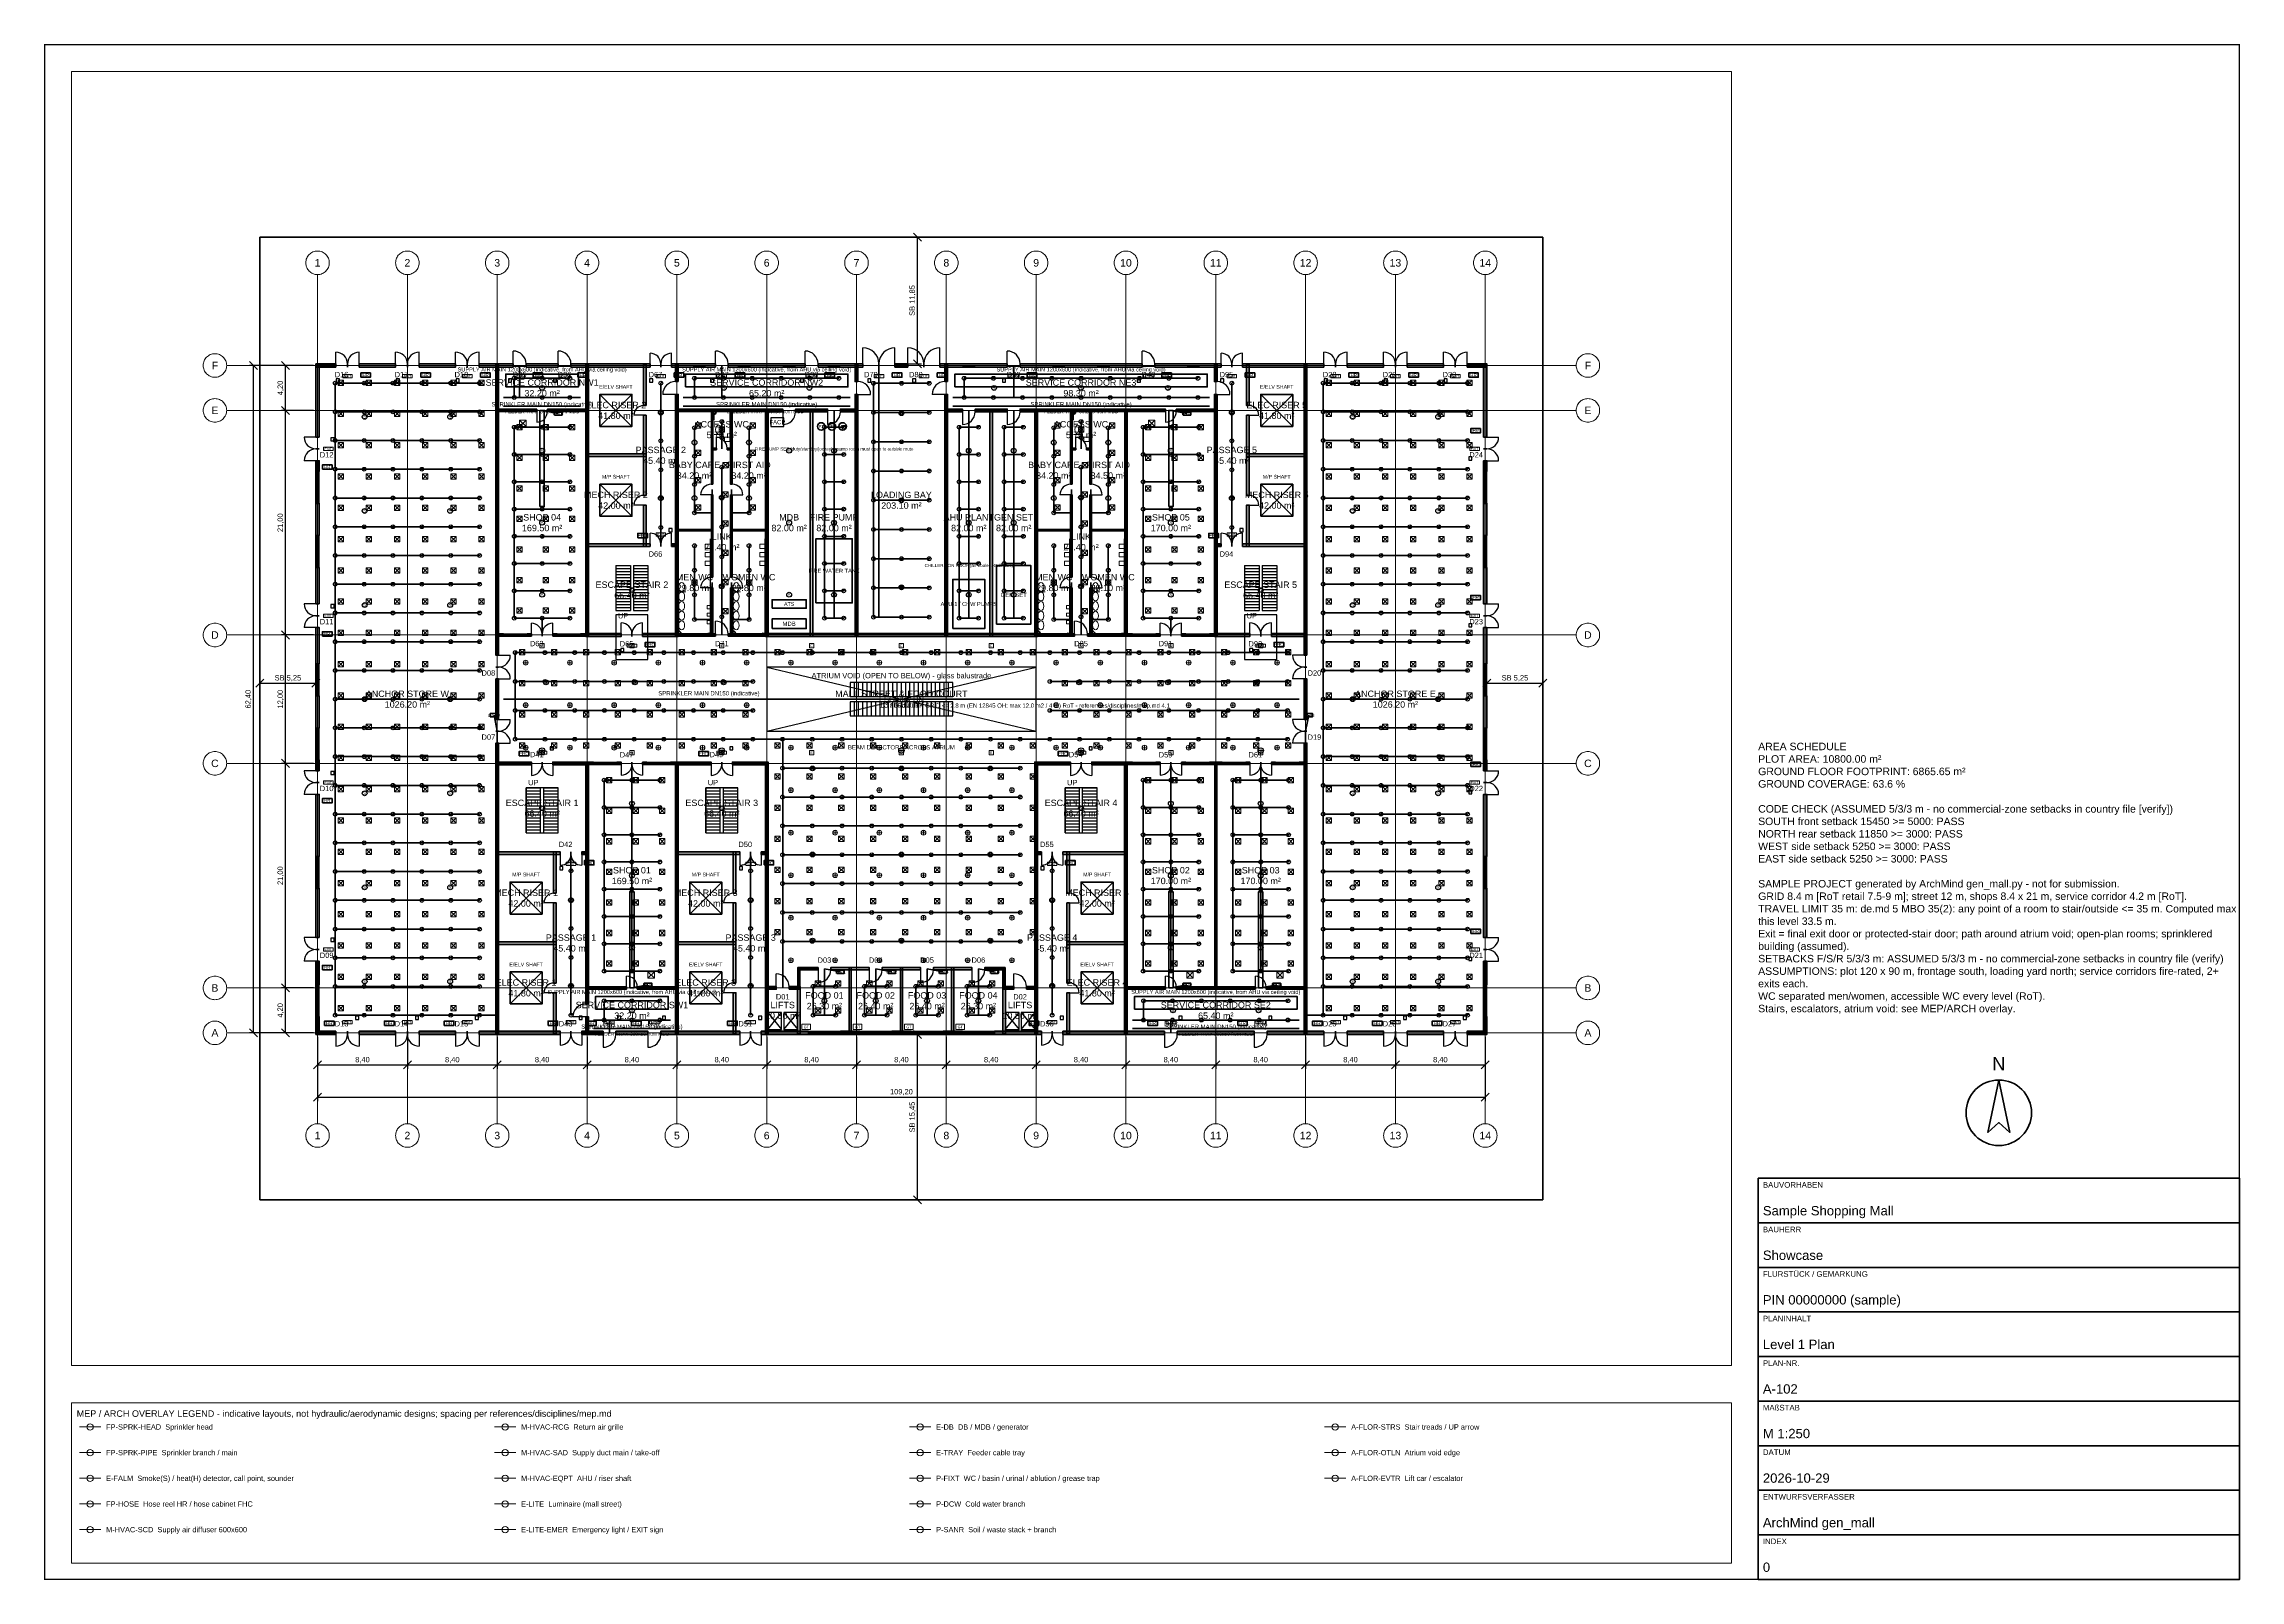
# Paper-space layout 'A1-GF' of a CAD drawing. Header units: millimetres. Extents: x 10 to 831, y 10 to 584.
# The model-space entities are those that its viewports show. They can reach past a viewport. Long polylines and large blocks are cut down to what shows.
import ezdxf
from ezdxf.enums import TextEntityAlignment as Align

# ---------------------------------------------------------------- set-up
doc = ezdxf.new("R2010")
doc.units = ezdxf.units.MM
for name, pattern in [('CENTER', [5.08, 3.175, -0.635, 0.635, -0.635]), ('DASHED', [1.524, 1.27, -0.254]), ('PHANTOM', [6.35, 3.175, -0.635, 0.635, -0.635, 0.635, -0.635])]:
    doc.linetypes.add(name, pattern=pattern)
for name, color, linetype, lineweight in [('A-ACHSEN', 1, 'CENTER', 13), ('A-FENSTER', 5, 'Continuous', 25), ('A-FLOR-EVTR', 251, 'Continuous', 25), ('A-FLOR-OTLN', 253, 'Continuous', 25), ('A-FLOR-STRS', 252, 'Continuous', 25), ('A-LAGEPLAN-GRENZE', 1, 'PHANTOM', 35), ('A-MASS', 1, 'Continuous', 18), ('A-OEFFNUNG-NR', 2, 'Continuous', 18), ('A-RAUM-STEMPEL', 2, 'Continuous', 18), ('A-SCHRAFFUR', 8, 'Continuous', 9), ('A-SCHRIFTFELD', 7, 'Continuous', 35), ('A-TEXT', 7, 'Continuous', 18), ('A-TUER', 3, 'Continuous', 25), ('A-VIEWPORT-NPLT', 6, 'Continuous', 9), ('A-WAND-TRAG', 7, 'Continuous', 50), ('E-ANNO-TEXT', 52, 'Continuous', 18), ('E-DB', 6, 'Continuous', 50), ('E-FALM', 230, 'Continuous', 25), ('E-LITE', 2, 'Continuous', 18), ('E-LITE-EMER', 40, 'Continuous', 18), ('E-TRAY', 210, 'DASHED', 35), ('FP-ANNO-TEXT', 14, 'Continuous', 18), ('FP-HOSE', 20, 'Continuous', 35), ('FP-SPRK-HEAD', 1, 'Continuous', 25), ('FP-SPRK-PIPE', 12, 'Continuous', 50), ('M-ANNO-TEXT', 150, 'Continuous', 18), ('M-HVAC-EQPT', 30, 'Continuous', 50), ('M-HVAC-RCG', 3, 'Continuous', 18), ('M-HVAC-SAD', 5, 'Continuous', 35), ('M-HVAC-SCD', 4, 'Continuous', 18), ('P-ANNO-TEXT', 94, 'Continuous', 18), ('P-DCW', 160, 'Continuous', 25), ('P-FIXT', 90, 'Continuous', 18), ('P-SANR', 34, 'Continuous', 35), ('X-ANNO-LGND', 7, 'Continuous', 18)]:
    doc.layers.add(name, color=color, linetype=linetype, lineweight=lineweight)
doc.styles.add('DE-ARIAL', font='arial.ttf')
doc.dimstyles.new('DE-100-M', dxfattribs={"dimscale": 250, "dimtxt": 2, "dimasz": 1.5, "dimexe": 1.5, "dimexo": 1.5, "dimgap": 0.8, "dimtad": 1, "dimlfac": 0.001, "dimzin": 0, "dimtxsty": 'DE-ARIAL', "dimtsz": 1.5, "dimcen": 2.5, "dimclrd": 256, "dimclre": 256, "dimclrt": 256, "dimazin": 3, "dimtfac": 1, "dimtmove": 0, "dimatfit": 3})

msp = doc.modelspace()

# ---------------------------------------------------------------- hatches: boundary and pattern name
at = {"layer": 'A-SCHRAFFUR'}
for points in [[(5250, 77850), (7100, 77850), (7100, 78150), (5250, 78150)], [(5550, 71300), (5550, 78150), (5250, 78150), (5250, 71300)], [(9300, 77850), (12700, 77850), (12700, 78150), (9300, 78150)], [(14900, 77850), (18300, 77850), (18300, 78150), (14900, 78150)], [(20500, 77850), (23700, 77850), (23700, 78150), (20500, 78150)], [(22325, 50900), (22325, 78125), (22075, 78125), (22075, 50900)], [(24900, 77850), (27900, 77850), (27900, 78150), (24900, 78150)], [(29100, 77850), (36500, 77850), (36500, 78150), (29100, 78150)], [(30725, 52675), (30725, 78125), (30475, 78125), (30475, 52675)], [(36125, 74250), (36125, 78125), (35875, 78125), (35875, 74250)], [(38500, 77850), (42600, 77850), (42600, 78150), (38500, 78150)], [(39125, 76500), (39125, 78125), (38875, 78125), (38875, 76500)], [(43800, 77850), (51000, 77850), (51000, 78150), (43800, 78150)], [(52200, 77850), (56400, 77850), (56400, 78150), (52200, 78150)], [(55925, 76500), (55925, 78125), (55675, 78125), (55675, 76500)], [(59400, 77850), (60600, 77850), (60600, 78150), (59400, 78150)], [(63600, 77850), (69900, 77850), (69900, 78150), (63600, 78150)], [(64325, 76500), (64325, 78125), (64075, 78125), (64075, 76500)], [(71100, 77850), (82500, 77850), (82500, 78150), (71100, 78150)], [(83700, 77850), (89900, 77850), (89900, 78150), (83700, 78150)], [(89525, 76500), (89525, 78125), (89275, 78125), (89275, 76500)], [(91900, 77850), (99500, 77850), (99500, 78150), (91900, 78150)], [(92525, 74250), (92525, 78125), (92275, 78125), (92275, 74250)], [(97925, 50900), (97925, 78125), (97675, 78125), (97675, 50900)], [(101700, 77850), (105100, 77850), (105100, 78150), (101700, 78150)], [(107300, 77850), (110700, 77850), (110700, 78150), (107300, 78150)], [(112900, 77850), (114750, 77850), (114750, 78150), (112900, 78150)], [(114750, 71300), (114750, 78150), (114450, 78150), (114450, 71300)], [(39125, 52675), (39125, 75300), (38875, 75300), (38875, 52675)], [(55925, 52675), (55925, 75300), (55675, 75300), (55675, 52675)], [(64325, 52675), (64325, 75300), (64075, 75300), (64075, 52675)], [(89525, 52675), (89525, 75300), (89275, 75300), (89275, 52675)], [(22100, 73700), (25900, 73700), (25900, 73900), (22100, 73900)], [(26900, 73700), (30700, 73700), (30700, 73900), (26900, 73900)], [(36125, 65850), (36125, 73350), (35875, 73350), (35875, 65850)], [(38900, 73700), (47500, 73700), (47500, 73900), (38900, 73900)], [(42375, 66900), (42375, 73875), (42225, 73875), (42225, 66900)], [(44175, 66900), (44175, 73875), (44025, 73875), (44025, 66900)], [(47275, 73675), (48900, 73675), (48900, 73925), (47275, 73925)], [(47525, 52675), (47525, 73925), (47275, 73925), (47275, 52675)], [(50100, 73675), (53100, 73675), (53100, 73925), (50100, 73925)], [(51725, 52675), (51725, 73925), (51475, 73925), (51475, 52675)], [(54300, 73675), (55925, 73675), (55925, 73925), (54300, 73925)], [(64075, 73675), (65700, 73675), (65700, 73925), (64075, 73925)], [(66900, 73675), (69900, 73675), (69900, 73925), (66900, 73925)], [(68525, 52675), (68525, 73925), (68275, 73925), (68275, 52675)], [(71100, 73675), (72725, 73675), (72725, 73925), (71100, 73925)], [(72725, 52675), (72725, 73925), (72475, 73925), (72475, 52675)], [(72500, 73700), (84700, 73700), (84700, 73900), (72500, 73900)], [(75975, 66900), (75975, 73875), (75825, 73875), (75825, 66900)], [(77775, 66900), (77775, 73875), (77625, 73875), (77625, 66900)], [(81100, 52700), (81100, 73900), (80900, 73900), (80900, 52700)], [(85700, 73700), (89500, 73700), (89500, 73900), (85700, 73900)], [(92525, 65850), (92525, 73350), (92275, 73350), (92275, 65850)], [(42225, 70125), (42700, 70125), (42700, 70275), (42225, 70275)], [(43700, 70125), (44175, 70125), (44175, 70275), (43700, 70275)], [(75825, 70125), (76300, 70125), (76300, 70275), (75825, 70275)], [(77300, 70125), (77775, 70125), (77775, 70275), (77300, 70275)], [(5550, 68100), (5550, 69100), (5250, 69100), (5250, 68100)], [(30475, 69475), (36125, 69475), (36125, 69725), (30475, 69725)], [(92275, 69475), (97925, 69475), (97925, 69725), (92275, 69725)], [(114750, 68100), (114750, 69100), (114450, 69100), (114450, 68100)], [(42375, 58200), (42375, 65900), (42225, 65900), (42225, 58200)], [(44175, 58200), (44175, 65900), (44025, 65900), (44025, 58200)], [(75975, 58200), (75975, 65900), (75825, 65900), (75825, 58200)], [(77775, 58200), (77775, 65900), (77625, 65900), (77625, 58200)], [(5550, 62100), (5550, 65100), (5250, 65100), (5250, 62100)], [(36125, 61075), (36125, 64950), (35875, 64950), (35875, 61075)], [(92525, 61075), (92525, 64950), (92275, 64950), (92275, 61075)], [(114750, 62100), (114750, 65100), (114450, 65100), (114450, 62100)], [(38925, 62525), (42375, 62525), (42375, 62675), (38925, 62675)], [(44025, 62525), (47475, 62525), (47475, 62675), (44025, 62675)], [(72525, 62525), (75975, 62525), (75975, 62675), (72525, 62675)], [(77625, 62525), (81075, 62525), (81075, 62675), (77625, 62675)], [(30475, 61075), (36500, 61075), (36500, 61325), (30475, 61325)], [(38500, 61075), (39125, 61075), (39125, 61325), (38500, 61325)], [(89275, 61075), (89900, 61075), (89900, 61325), (89275, 61325)], [(91900, 61075), (97925, 61075), (97925, 61325), (91900, 61325)], [(5550, 55700), (5550, 59100), (5250, 59100), (5250, 55700)], [(114750, 55700), (114750, 59100), (114450, 59100), (114450, 55700)], [(42375, 52725), (42375, 57200), (42225, 57200), (42225, 52725)], [(44175, 52725), (44175, 57200), (44025, 57200), (44025, 52725)], [(75975, 52725), (75975, 57200), (75825, 57200), (75825, 52725)], [(77775, 52725), (77775, 57200), (77625, 57200), (77625, 52725)], [(5550, 50100), (5550, 53500), (5250, 53500), (5250, 50100)], [(114750, 50100), (114750, 53500), (114450, 53500), (114450, 50100)], [(22100, 52700), (22800, 52700), (22800, 52900), (22100, 52900)], [(25000, 52700), (25400, 52700), (25400, 52900), (25000, 52900)], [(27400, 52700), (27800, 52700), (27800, 52900), (27400, 52900)], [(30000, 52700), (30700, 52700), (30700, 52900), (30000, 52900)], [(30475, 52675), (33800, 52675), (33800, 52925), (30475, 52925)], [(35800, 52675), (39125, 52675), (39125, 52925), (35800, 52925)], [(38900, 52700), (42600, 52700), (42600, 52900), (38900, 52900)], [(43800, 52700), (47500, 52700), (47500, 52900), (43800, 52900)], [(47275, 52675), (72725, 52675), (72725, 52925), (47275, 52925)], [(72500, 52700), (76200, 52700), (76200, 52900), (72500, 52900)], [(77400, 52700), (81600, 52700), (81600, 52900), (77400, 52900)], [(83800, 52700), (84200, 52700), (84200, 52900), (83800, 52900)], [(86200, 52700), (86600, 52700), (86600, 52900), (86200, 52900)], [(88800, 52700), (89500, 52700), (89500, 52900), (88800, 52900)], [(89275, 52675), (92600, 52675), (92600, 52925), (89275, 52925)], [(94600, 52675), (97925, 52675), (97925, 52925), (94600, 52925)], [(22325, 44900), (22325, 48700), (22075, 48700), (22075, 44900)], [(97925, 44900), (97925, 48700), (97675, 48700), (97675, 44900)], [(5550, 44100), (5550, 47100), (5250, 47100), (5250, 44100)], [(114750, 44100), (114750, 47100), (114450, 47100), (114450, 44100)], [(5550, 40100), (5550, 41100), (5250, 41100), (5250, 40100)], [(22325, 15475), (22325, 42700), (22075, 42700), (22075, 15475)], [(97925, 15475), (97925, 42700), (97675, 42700), (97675, 15475)], [(114750, 40100), (114750, 41100), (114450, 41100), (114450, 40100)], [(22075, 40675), (25400, 40675), (25400, 40925), (22075, 40925)], [(27400, 40675), (30725, 40675), (30725, 40925), (27400, 40925)], [(30725, 18300), (30725, 40925), (30475, 40925), (30475, 18300)], [(30500, 40700), (31200, 40700), (31200, 40900), (30500, 40900)], [(33400, 40700), (33800, 40700), (33800, 40900), (33400, 40900)], [(35800, 40700), (36200, 40700), (36200, 40900), (35800, 40900)], [(38400, 40700), (39100, 40700), (39100, 40900), (38400, 40900)], [(38875, 40675), (42200, 40675), (42200, 40925), (38875, 40925)], [(39125, 15475), (39125, 40925), (38875, 40925), (38875, 15475)], [(44200, 40675), (47525, 40675), (47525, 40925), (44200, 40925)], [(47525, 15475), (47525, 40925), (47275, 40925), (47275, 15475)], [(72475, 40675), (75800, 40675), (75800, 40925), (72475, 40925)], [(72725, 15475), (72725, 40925), (72475, 40925), (72475, 15475)], [(77800, 40675), (81125, 40675), (81125, 40925), (77800, 40925)], [(81125, 15475), (81125, 40925), (80875, 40925), (80875, 15475)], [(80900, 40700), (81600, 40700), (81600, 40900), (80900, 40900)], [(83800, 40700), (84200, 40700), (84200, 40900), (83800, 40900)], [(86200, 40700), (86600, 40700), (86600, 40900), (86200, 40900)], [(88800, 40700), (90000, 40700), (90000, 40900), (88800, 40900)], [(89500, 19700), (89500, 40900), (89300, 40900), (89300, 19700)], [(92200, 40700), (92600, 40700), (92600, 40900), (92200, 40900)], [(94600, 40700), (95000, 40700), (95000, 40900), (94600, 40900)], [(97200, 40700), (97900, 40700), (97900, 40900), (97200, 40900)], [(5550, 32100), (5550, 37900), (5250, 37900), (5250, 32100)], [(114750, 32100), (114750, 37900), (114450, 37900), (114450, 32100)], [(22075, 32275), (28100, 32275), (28100, 32525), (22075, 32525)], [(27725, 28650), (27725, 32525), (27475, 32525), (27475, 28650)], [(30100, 32275), (30725, 32275), (30725, 32525), (30100, 32525)], [(38875, 32275), (44900, 32275), (44900, 32525), (38875, 32525)], [(44525, 28650), (44525, 32525), (44275, 32525), (44275, 28650)], [(46900, 32275), (47525, 32275), (47525, 32525), (46900, 32525)], [(72475, 32275), (73100, 32275), (73100, 32525), (72475, 32525)], [(75100, 32275), (81125, 32275), (81125, 32525), (75100, 32525)], [(75725, 28650), (75725, 32525), (75475, 32525), (75475, 28650)], [(5550, 24500), (5550, 29100), (5250, 29100), (5250, 24500)], [(114750, 24500), (114750, 29100), (114450, 29100), (114450, 24500)], [(27725, 20250), (27725, 27750), (27475, 27750), (27475, 20250)], [(44525, 20250), (44525, 27750), (44275, 27750), (44275, 20250)], [(75725, 20250), (75725, 27750), (75475, 27750), (75475, 20250)], [(22075, 23875), (27725, 23875), (27725, 24125), (22075, 24125)], [(38875, 23875), (44525, 23875), (44525, 24125), (38875, 24125)], [(75475, 23875), (81125, 23875), (81125, 24125), (75475, 24125)], [(5550, 20100), (5550, 22300), (5250, 22300), (5250, 20100)], [(50300, 21500), (52200, 21500), (52200, 21700), (50300, 21700)], [(50500, 19700), (50500, 21700), (50300, 21700), (50300, 19700)], [(53400, 21500), (57000, 21500), (57000, 21700), (53400, 21700)], [(55300, 15500), (55300, 21700), (55100, 21700), (55100, 15500)], [(58200, 21500), (61800, 21500), (61800, 21700), (58200, 21700)], [(60100, 15500), (60100, 21700), (59900, 21700), (59900, 15500)], [(63000, 21500), (66600, 21500), (66600, 21700), (63000, 21700)], [(64900, 15500), (64900, 21700), (64700, 21700), (64700, 15500)], [(67800, 21500), (69700, 21500), (69700, 21700), (67800, 21700)], [(69700, 19700), (69700, 21700), (69500, 21700), (69500, 19700)], [(114750, 20100), (114750, 22300), (114450, 22300), (114450, 20100)], [(27725, 15475), (27725, 19350), (27475, 19350), (27475, 15475)], [(30500, 19700), (34300, 19700), (34300, 19900), (30500, 19900)], [(35300, 19700), (39100, 19700), (39100, 19900), (35300, 19900)], [(44525, 15475), (44525, 19350), (44275, 19350), (44275, 15475)], [(47275, 19675), (48300, 19675), (48300, 19925), (47275, 19925)], [(49500, 19675), (50525, 19675), (50525, 19925), (49500, 19925)], [(50525, 15475), (50525, 19925), (50275, 19925), (50275, 15475)], [(69475, 19675), (70500, 19675), (70500, 19925), (69475, 19925)], [(69725, 15475), (69725, 19925), (69475, 19925), (69475, 15475)], [(71700, 19675), (72725, 19675), (72725, 19925), (71700, 19925)], [(75725, 15475), (75725, 19350), (75475, 19350), (75475, 15475)], [(80900, 19700), (84700, 19700), (84700, 19900), (80900, 19900)], [(85700, 19700), (93100, 19700), (93100, 19900), (85700, 19900)], [(94100, 19700), (97900, 19700), (97900, 19900), (94100, 19900)], [(5550, 15450), (5550, 17100), (5250, 17100), (5250, 15450)], [(30725, 15475), (30725, 17100), (30475, 17100), (30475, 15475)], [(114750, 15450), (114750, 17100), (114450, 17100), (114450, 15450)], [(5250, 15450), (7100, 15450), (7100, 15750), (5250, 15750)], [(9300, 15450), (12700, 15450), (12700, 15750), (9300, 15750)], [(14900, 15450), (18300, 15450), (18300, 15750), (14900, 15750)], [(20500, 15450), (28100, 15450), (28100, 15750), (20500, 15750)], [(30100, 15450), (32100, 15450), (32100, 15750), (30100, 15750)], [(33300, 15450), (36300, 15450), (36300, 15750), (33300, 15750)], [(37500, 15450), (44900, 15450), (44900, 15750), (37500, 15750)], [(46900, 15450), (51300, 15450), (51300, 15750), (46900, 15750)], [(54300, 15450), (56100, 15450), (56100, 15750), (54300, 15750)], [(59100, 15450), (60900, 15450), (60900, 15750), (59100, 15750)], [(63900, 15450), (65700, 15450), (65700, 15750), (63900, 15750)], [(68700, 15450), (73100, 15450), (73100, 15750), (68700, 15750)], [(75100, 15450), (84600, 15450), (84600, 15750), (75100, 15750)], [(85800, 15450), (93000, 15450), (93000, 15750), (85800, 15750)], [(94200, 15450), (99500, 15450), (99500, 15750), (94200, 15750)], [(101700, 15450), (105100, 15450), (105100, 15750), (101700, 15750)], [(107300, 15450), (110700, 15450), (110700, 15750), (107300, 15750)], [(112900, 15450), (114750, 15450), (114750, 15750), (112900, 15750)]]:
    msp.add_hatch(color=256, dxfattribs=at).paths.add_polyline_path(points)

# ---------------------------------------------------------------- linework, layer by layer
at = {"layer": 'A-ACHSEN'}
for p, q in [((5400, 7100), (5400, 86500)), ((13800, 7100), (13800, 86500)), ((22200, 7100), (22200, 86500)), ((30600, 7100), (30600, 86500)), ((39000, 7100), (39000, 86500)), ((47400, 7100), (47400, 86500)), ((55800, 7100), (55800, 86500)), ((64200, 7100), (64200, 86500)), ((72600, 7100), (72600, 86500)), ((81000, 7100), (81000, 86500)), ((89400, 7100), (89400, 86500)), ((97800, 7100), (97800, 86500)), ((106200, 7100), (106200, 86500)), ((114600, 7100), (114600, 86500)), ((-3100, 78000), (123100, 78000)), ((-3100, 73800), (123100, 73800)), ((-3100, 52800), (123100, 52800)), ((-3100, 40800), (123100, 40800)), ((-3100, 19800), (123100, 19800)), ((-3100, 15600), (123100, 15600))]:
    msp.add_line(p, q, dxfattribs=at)
for centre in [(5400, 87600), (13800, 87600), (22200, 87600), (30600, 87600), (39000, 87600), (47400, 87600), (55800, 87600), (64200, 87600), (72600, 87600), (81000, 87600), (89400, 87600), (97800, 87600), (106200, 87600), (114600, 87600), (-4200, 78000), (124200, 78000), (-4200, 73800), (124200, 73800), (-4200, 52800), (124200, 52800), (-4200, 40800), (124200, 40800), (-4200, 19800), (124200, 19800), (-4200, 15600), (124200, 15600), (5400, 6000), (13800, 6000), (22200, 6000), (30600, 6000), (39000, 6000), (47400, 6000), (55800, 6000), (64200, 6000), (72600, 6000), (81000, 6000), (89400, 6000), (97800, 6000), (106200, 6000), (114600, 6000)]:
    msp.add_circle(centre, 1100, dxfattribs=at)
at = {"layer": 'A-FENSTER'}
for p, q in [((5250, 65100), (5250, 68100)), ((5362.5, 65100), (5362.5, 68100)), ((5437.5, 65100), (5437.5, 68100)), ((5550, 65100), (5550, 68100)), ((114450, 65100), (114450, 68100)), ((114562.5, 65100), (114562.5, 68100)), ((114637.5, 65100), (114637.5, 68100)), ((114750, 65100), (114750, 68100)), ((5250, 59100), (5250, 62100)), ((5362.5, 59100), (5362.5, 62100)), ((5437.5, 59100), (5437.5, 62100)), ((5550, 59100), (5550, 62100)), ((114450, 59100), (114450, 62100)), ((114562.5, 59100), (114562.5, 62100)), ((114637.5, 59100), (114637.5, 62100)), ((114750, 59100), (114750, 62100)), ((22800, 52900), (25000, 52900)), ((22800, 52825), (25000, 52825)), ((22800, 52775), (25000, 52775)), ((22800, 52700), (25000, 52700)), ((27800, 52900), (30000, 52900)), ((27800, 52825), (30000, 52825)), ((27800, 52775), (30000, 52775)), ((27800, 52700), (30000, 52700)), ((81600, 52900), (83800, 52900)), ((81600, 52825), (83800, 52825)), ((81600, 52775), (83800, 52775)), ((81600, 52700), (83800, 52700)), ((86600, 52900), (88800, 52900)), ((86600, 52825), (88800, 52825)), ((86600, 52775), (88800, 52775)), ((86600, 52700), (88800, 52700)), ((5250, 47100), (5250, 50100)), ((5362.5, 47100), (5362.5, 50100)), ((5437.5, 47100), (5437.5, 50100)), ((5550, 47100), (5550, 50100)), ((114450, 47100), (114450, 50100)), ((114562.5, 47100), (114562.5, 50100)), ((114637.5, 47100), (114637.5, 50100)), ((114750, 47100), (114750, 50100)), ((5250, 41100), (5250, 44100)), ((5362.5, 41100), (5362.5, 44100)), ((5437.5, 41100), (5437.5, 44100)), ((5550, 41100), (5550, 44100)), ((114450, 41100), (114450, 44100)), ((114562.5, 41100), (114562.5, 44100)), ((114637.5, 41100), (114637.5, 44100)), ((114750, 41100), (114750, 44100)), ((31200, 40900), (33400, 40900)), ((31200, 40825), (33400, 40825)), ((31200, 40775), (33400, 40775)), ((31200, 40700), (33400, 40700)), ((36200, 40900), (38400, 40900)), ((36200, 40825), (38400, 40825)), ((36200, 40775), (38400, 40775)), ((36200, 40700), (38400, 40700)), ((81600, 40900), (83800, 40900)), ((81600, 40825), (83800, 40825)), ((81600, 40775), (83800, 40775)), ((81600, 40700), (83800, 40700)), ((86600, 40900), (88800, 40900)), ((86600, 40825), (88800, 40825)), ((86600, 40775), (88800, 40775)), ((86600, 40700), (88800, 40700)), ((90000, 40900), (92200, 40900)), ((90000, 40825), (92200, 40825)), ((90000, 40775), (92200, 40775)), ((90000, 40700), (92200, 40700)), ((95000, 40900), (97200, 40900)), ((95000, 40825), (97200, 40825)), ((95000, 40775), (97200, 40775)), ((95000, 40700), (97200, 40700)), ((5250, 29100), (5250, 32100)), ((5362.5, 29100), (5362.5, 32100)), ((5437.5, 29100), (5437.5, 32100)), ((5550, 29100), (5550, 32100)), ((114450, 29100), (114450, 32100)), ((114562.5, 29100), (114562.5, 32100)), ((114637.5, 29100), (114637.5, 32100)), ((114750, 29100), (114750, 32100)), ((5250, 17100), (5250, 20100)), ((5362.5, 17100), (5362.5, 20100)), ((5437.5, 17100), (5437.5, 20100)), ((5550, 17100), (5550, 20100)), ((114450, 17100), (114450, 20100)), ((114562.5, 17100), (114562.5, 20100)), ((114637.5, 17100), (114637.5, 20100)), ((114750, 17100), (114750, 20100)), ((51300, 15750), (54300, 15750)), ((51300, 15637.5), (54300, 15637.5)), ((51300, 15562.5), (54300, 15562.5)), ((51300, 15450), (54300, 15450)), ((56100, 15750), (59100, 15750)), ((56100, 15637.5), (59100, 15637.5)), ((56100, 15562.5), (59100, 15562.5)), ((56100, 15450), (59100, 15450)), ((60900, 15750), (63900, 15750)), ((60900, 15637.5), (63900, 15637.5)), ((60900, 15562.5), (63900, 15562.5)), ((60900, 15450), (63900, 15450)), ((65700, 15750), (68700, 15750)), ((65700, 15637.5), (68700, 15637.5)), ((65700, 15562.5), (68700, 15562.5)), ((65700, 15450), (68700, 15450))]:
    msp.add_line(p, q, dxfattribs=at)
at = {"layer": 'A-FLOR-EVTR'}
for p, q in [((55600, 47050), (55600, 48350)), ((56000, 47050), (56000, 48350)), ((56400, 47050), (56400, 48350)), ((56800, 47050), (56800, 48350)), ((57200, 47050), (57200, 48350)), ((57600, 47050), (57600, 48350)), ((58000, 47050), (58000, 48350)), ((58400, 47050), (58400, 48350)), ((58800, 47050), (58800, 48350)), ((59200, 47050), (59200, 48350)), ((59600, 47050), (59600, 48350)), ((60000, 47050), (60000, 48350)), ((60400, 47050), (60400, 48350)), ((60800, 47050), (60800, 48350)), ((61200, 47050), (61200, 48350)), ((61600, 47050), (61600, 48350)), ((62000, 47050), (62000, 48350)), ((62400, 47050), (62400, 48350)), ((62800, 47050), (62800, 48350)), ((63200, 47050), (63200, 48350)), ((63600, 47050), (63600, 48350)), ((64000, 47050), (64000, 48350)), ((64400, 47050), (64400, 48350)), ((55600, 45250), (55600, 46550)), ((56000, 45250), (56000, 46550)), ((56400, 45250), (56400, 46550)), ((56800, 45250), (56800, 46550)), ((57200, 45250), (57200, 46550)), ((57600, 45250), (57600, 46550)), ((58000, 45250), (58000, 46550)), ((58400, 45250), (58400, 46550)), ((58800, 45250), (58800, 46550)), ((59200, 45250), (59200, 46550)), ((59600, 45250), (59600, 46550)), ((60000, 45250), (60000, 46550)), ((60400, 45250), (60400, 46550)), ((60800, 45250), (60800, 46550)), ((61200, 45250), (61200, 46550)), ((61600, 45250), (61600, 46550)), ((62000, 45250), (62000, 46550)), ((62400, 45250), (62400, 46550)), ((62800, 45250), (62800, 46550)), ((63200, 45250), (63200, 46550)), ((63600, 45250), (63600, 46550)), ((64000, 45250), (64000, 46550)), ((64400, 45250), (64400, 46550)), ((47500, 15900), (48800, 17500)), ((47500, 17500), (48800, 15900)), ((49000, 15900), (50300, 17500)), ((49000, 17500), (50300, 15900)), ((69700, 15900), (71000, 17500)), ((69700, 17500), (71000, 15900)), ((71200, 15900), (72500, 17500)), ((71200, 17500), (72500, 15900))]:
    msp.add_line(p, q, dxfattribs=at)
for points in [[(55200, 47050), (64800, 47050), (64800, 48350), (55200, 48350)], [(55200, 45250), (64800, 45250), (64800, 46550), (55200, 46550)], [(47500, 15900), (48800, 15900), (48800, 17500), (47500, 17500)], [(49000, 15900), (50300, 15900), (50300, 17500), (49000, 17500)], [(69700, 15900), (71000, 15900), (71000, 17500), (69700, 17500)], [(71200, 15900), (72500, 15900), (72500, 17500), (71200, 17500)]]:
    msp.add_lwpolyline(points, close=True, dxfattribs=at)
at = {"layer": 'A-FLOR-OTLN'}
for p, q in [((47400, 43800), (72600, 49800)), ((47400, 49800), (72600, 43800))]:
    msp.add_line(p, q, dxfattribs=at)
msp.add_lwpolyline([(47400, 43800), (72600, 43800), (72600, 49800), (47400, 49800)], close=True, dxfattribs=at)
at = {"layer": 'A-FLOR-STRS'}
for p, q in [((33300, 59300), (34650, 59300)), ((33300, 59300), (33300, 55100)), ((33300, 59020), (34650, 59020)), ((33300, 58740), (34650, 58740)), ((33300, 58460), (34650, 58460)), ((33300, 58180), (34650, 58180)), ((33300, 57900), (34650, 57900)), ((33300, 57620), (34650, 57620)), ((34650, 59300), (34650, 55100)), ((34950, 59300), (36300, 59300)), ((34950, 59300), (34950, 55100)), ((34950, 59020), (36300, 59020)), ((34950, 58740), (36300, 58740)), ((34950, 58460), (36300, 58460)), ((34950, 58180), (36300, 58180)), ((34950, 57900), (36300, 57900)), ((34950, 57620), (36300, 57620)), ((36300, 59300), (36300, 55100)), ((92100, 59300), (93450, 59300)), ((92100, 59300), (92100, 55100)), ((92100, 59020), (93450, 59020)), ((92100, 58740), (93450, 58740)), ((92100, 58460), (93450, 58460)), ((92100, 58180), (93450, 58180)), ((92100, 57900), (93450, 57900)), ((92100, 57620), (93450, 57620)), ((93450, 59300), (93450, 55100)), ((93750, 59300), (95100, 59300)), ((93750, 59300), (93750, 55100)), ((93750, 59020), (95100, 59020)), ((93750, 58740), (95100, 58740)), ((93750, 58460), (95100, 58460)), ((93750, 58180), (95100, 58180)), ((93750, 57900), (95100, 57900)), ((93750, 57620), (95100, 57620)), ((95100, 59300), (95100, 55100)), ((33300, 57340), (34650, 57340)), ((33300, 57060), (34650, 57060)), ((33300, 56780), (34650, 56780)), ((33300, 56500), (34650, 56500)), ((33300, 56220), (34650, 56220)), ((33300, 55940), (34650, 55940)), ((33300, 55660), (34650, 55660)), ((34950, 57340), (36300, 57340)), ((34950, 57060), (36300, 57060)), ((34950, 56780), (36300, 56780)), ((34950, 56500), (36300, 56500)), ((34950, 56220), (36300, 56220)), ((34950, 55940), (36300, 55940)), ((34950, 55660), (36300, 55660)), ((92100, 57340), (93450, 57340)), ((92100, 57060), (93450, 57060)), ((92100, 56780), (93450, 56780)), ((92100, 56500), (93450, 56500)), ((92100, 56220), (93450, 56220)), ((92100, 55940), (93450, 55940)), ((92100, 55660), (93450, 55660)), ((93750, 57340), (95100, 57340)), ((93750, 57060), (95100, 57060)), ((93750, 56780), (95100, 56780)), ((93750, 56500), (95100, 56500)), ((93750, 56220), (95100, 56220)), ((93750, 55940), (95100, 55940)), ((93750, 55660), (95100, 55660)), ((33300, 55380), (34650, 55380)), ((33300, 55100), (34650, 55100)), ((34950, 55380), (36300, 55380)), ((34950, 55100), (36300, 55100)), ((92100, 55380), (93450, 55380)), ((92100, 55100), (93450, 55100)), ((93750, 55380), (95100, 55380)), ((93750, 55100), (95100, 55100)), ((24900, 38500), (26250, 38500)), ((24900, 34300), (24900, 38500)), ((24900, 38220), (26250, 38220)), ((24900, 37940), (26250, 37940)), ((24900, 37660), (26250, 37660)), ((24900, 37380), (26250, 37380)), ((24900, 37100), (26250, 37100)), ((26250, 34300), (26250, 38500)), ((26550, 38500), (27900, 38500)), ((26550, 34300), (26550, 38500)), ((26550, 38220), (27900, 38220)), ((26550, 37940), (27900, 37940)), ((26550, 37660), (27900, 37660)), ((26550, 37380), (27900, 37380)), ((26550, 37100), (27900, 37100)), ((27900, 34300), (27900, 38500)), ((41700, 38500), (43050, 38500)), ((41700, 34300), (41700, 38500)), ((41700, 38220), (43050, 38220)), ((41700, 37940), (43050, 37940)), ((41700, 37660), (43050, 37660)), ((41700, 37380), (43050, 37380)), ((41700, 37100), (43050, 37100)), ((43050, 34300), (43050, 38500)), ((43350, 38500), (44700, 38500)), ((43350, 34300), (43350, 38500)), ((43350, 38220), (44700, 38220)), ((43350, 37940), (44700, 37940)), ((43350, 37660), (44700, 37660)), ((43350, 37380), (44700, 37380)), ((43350, 37100), (44700, 37100)), ((44700, 34300), (44700, 38500)), ((75300, 38500), (76650, 38500)), ((75300, 34300), (75300, 38500)), ((75300, 38220), (76650, 38220)), ((75300, 37940), (76650, 37940)), ((75300, 37660), (76650, 37660)), ((75300, 37380), (76650, 37380)), ((75300, 37100), (76650, 37100)), ((76650, 34300), (76650, 38500)), ((76950, 38500), (78300, 38500)), ((76950, 34300), (76950, 38500)), ((76950, 38220), (78300, 38220)), ((76950, 37940), (78300, 37940)), ((76950, 37660), (78300, 37660)), ((76950, 37380), (78300, 37380)), ((76950, 37100), (78300, 37100)), ((78300, 34300), (78300, 38500)), ((24900, 36820), (26250, 36820)), ((24900, 36540), (26250, 36540)), ((24900, 36260), (26250, 36260)), ((24900, 35980), (26250, 35980)), ((24900, 35700), (26250, 35700)), ((24900, 35420), (26250, 35420)), ((24900, 35140), (26250, 35140)), ((26550, 36820), (27900, 36820)), ((26550, 36540), (27900, 36540)), ((26550, 36260), (27900, 36260)), ((26550, 35980), (27900, 35980)), ((26550, 35700), (27900, 35700)), ((26550, 35420), (27900, 35420)), ((26550, 35140), (27900, 35140)), ((41700, 36820), (43050, 36820)), ((41700, 36540), (43050, 36540)), ((41700, 36260), (43050, 36260)), ((41700, 35980), (43050, 35980)), ((41700, 35700), (43050, 35700)), ((41700, 35420), (43050, 35420)), ((41700, 35140), (43050, 35140)), ((43350, 36820), (44700, 36820)), ((43350, 36540), (44700, 36540)), ((43350, 36260), (44700, 36260)), ((43350, 35980), (44700, 35980)), ((43350, 35700), (44700, 35700)), ((43350, 35420), (44700, 35420)), ((43350, 35140), (44700, 35140)), ((75300, 36820), (76650, 36820)), ((75300, 36540), (76650, 36540)), ((75300, 36260), (76650, 36260)), ((75300, 35980), (76650, 35980)), ((75300, 35700), (76650, 35700)), ((75300, 35420), (76650, 35420)), ((75300, 35140), (76650, 35140)), ((76950, 36820), (78300, 36820)), ((76950, 36540), (78300, 36540)), ((76950, 36260), (78300, 36260)), ((76950, 35980), (78300, 35980)), ((76950, 35700), (78300, 35700)), ((76950, 35420), (78300, 35420)), ((76950, 35140), (78300, 35140)), ((24900, 34860), (26250, 34860)), ((24900, 34580), (26250, 34580)), ((24900, 34300), (26250, 34300)), ((26550, 34860), (27900, 34860)), ((26550, 34580), (27900, 34580)), ((26550, 34300), (27900, 34300)), ((41700, 34860), (43050, 34860)), ((41700, 34580), (43050, 34580)), ((41700, 34300), (43050, 34300)), ((43350, 34860), (44700, 34860)), ((43350, 34580), (44700, 34580)), ((43350, 34300), (44700, 34300)), ((75300, 34860), (76650, 34860)), ((75300, 34580), (76650, 34580)), ((75300, 34300), (76650, 34300)), ((76950, 34860), (78300, 34860)), ((76950, 34580), (78300, 34580)), ((76950, 34300), (78300, 34300))]:
    msp.add_line(p, q, dxfattribs=at)
for points in [[(33300, 50500), (36300, 50500), (36300, 54700), (33300, 54700)], [(92100, 50500), (95100, 50500), (95100, 54700), (92100, 54700)], [(24900, 34300), (27900, 34300), (27900, 38500), (24900, 38500)], [(41700, 34300), (44700, 34300), (44700, 38500), (41700, 38500)], [(75300, 34300), (78300, 34300), (78300, 38500), (75300, 38500)]]:
    msp.add_lwpolyline(points, close=True, dxfattribs=at)
at = {"layer": 'A-LAGEPLAN-GRENZE'}
msp.add_lwpolyline([(0, 0), (120000, 0), (120000, 90000), (0, 90000)], close=True, dxfattribs=at)
at = {"layer": 'A-TUER'}
for p, q in [((7100, 78150), (7100, 79250)), ((9300, 78150), (9300, 79250)), ((12700, 78150), (12700, 79250)), ((14900, 78150), (14900, 79250)), ((18300, 78150), (18300, 79250)), ((20500, 78150), (20500, 79250)), ((23700, 78150), (23700, 79350)), ((27900, 78150), (27900, 79350)), ((36500, 78150), (36500, 79150)), ((38500, 78150), (38500, 79150)), ((42600, 78150), (42600, 79350)), ((51000, 78150), (51000, 79350)), ((56400, 78150), (56400, 79650)), ((59400, 78150), (59400, 79650)), ((60600, 78150), (60600, 79650)), ((63600, 78150), (63600, 79650)), ((69900, 78150), (69900, 79350)), ((82500, 78150), (82500, 79350)), ((89900, 78150), (89900, 79150)), ((91900, 78150), (91900, 79150)), ((99500, 78150), (99500, 79250)), ((101700, 78150), (101700, 79250)), ((105100, 78150), (105100, 79250)), ((107300, 78150), (107300, 79250)), ((110700, 78150), (110700, 79250)), ((112900, 78150), (112900, 79250)), ((38875, 75300), (37675, 75300)), ((55925, 75300), (57125, 75300)), ((64075, 75300), (62875, 75300)), ((89525, 75300), (90725, 75300)), ((25900, 73700), (25900, 72700)), ((35875, 73350), (34975, 73350)), ((48900, 73675), (48900, 72475)), ((53100, 73675), (53100, 72475)), ((65700, 73675), (65700, 72475)), ((69900, 73675), (69900, 72475)), ((84700, 73700), (84700, 72700)), ((92525, 73350), (93425, 73350)), ((5250, 71300), (4150, 71300)), ((42700, 70275), (42700, 71275)), ((76300, 70275), (76300, 71275)), ((114750, 71300), (115850, 71300)), ((5250, 69100), (4150, 69100)), ((114750, 69100), (115850, 69100)), ((42225, 65900), (41225, 65900)), ((44175, 65900), (45175, 65900)), ((75825, 65900), (74825, 65900)), ((77775, 65900), (78775, 65900)), ((35875, 64950), (34975, 64950)), ((92525, 64950), (93425, 64950)), ((36500, 61325), (36500, 62325)), ((38500, 61325), (38500, 62325)), ((89900, 61325), (89900, 62325)), ((91900, 61325), (91900, 62325)), ((5250, 55700), (4150, 55700)), ((42225, 57200), (41225, 57200)), ((44175, 57200), (45175, 57200)), ((75825, 57200), (74825, 57200)), ((77775, 57200), (78775, 57200)), ((114750, 55700), (115850, 55700)), ((5250, 53500), (4150, 53500)), ((25400, 52900), (25400, 53900)), ((27400, 52900), (27400, 53900)), ((33800, 52925), (33800, 53925)), ((35800, 52925), (35800, 53925)), ((42600, 52900), (42600, 54100)), ((76200, 52900), (76200, 54100)), ((84200, 52900), (84200, 53900)), ((86200, 52900), (86200, 53900)), ((92600, 52925), (92600, 53925)), ((94600, 52925), (94600, 53925)), ((114750, 53500), (115850, 53500)), ((22325, 50900), (23425, 50900)), ((97675, 50900), (96575, 50900)), ((22325, 48700), (23425, 48700)), ((97675, 48700), (96575, 48700)), ((22325, 44900), (23425, 44900)), ((97675, 44900), (96575, 44900)), ((22325, 42700), (23425, 42700)), ((97675, 42700), (96575, 42700)), ((5250, 40100), (4150, 40100)), ((25400, 40675), (25400, 39675)), ((27400, 40675), (27400, 39675)), ((33800, 40700), (33800, 39700)), ((35800, 40700), (35800, 39700)), ((42200, 40675), (42200, 39675)), ((44200, 40675), (44200, 39675)), ((75800, 40675), (75800, 39675)), ((77800, 40675), (77800, 39675)), ((84200, 40700), (84200, 39700)), ((86200, 40700), (86200, 39700)), ((92600, 40700), (92600, 39700)), ((94600, 40700), (94600, 39700)), ((114750, 40100), (115850, 40100)), ((5250, 37900), (4150, 37900)), ((114750, 37900), (115850, 37900)), ((28100, 32275), (28100, 31275)), ((30100, 32275), (30100, 31275)), ((44900, 32275), (44900, 31275)), ((46900, 32275), (46900, 31275)), ((73100, 32275), (73100, 31275)), ((75100, 32275), (75100, 31275)), ((27475, 27750), (26575, 27750)), ((44275, 27750), (43375, 27750)), ((75725, 27750), (76625, 27750)), ((5250, 24500), (4150, 24500)), ((114750, 24500), (115850, 24500)), ((5250, 22300), (4150, 22300)), ((34300, 19900), (34300, 20900)), ((48300, 19925), (48300, 21125)), ((52200, 21500), (52200, 20300)), ((57000, 21500), (57000, 20300)), ((61800, 21500), (61800, 20300)), ((66600, 21500), (66600, 20300)), ((70500, 19925), (70500, 21125)), ((84700, 19900), (84700, 20900)), ((93100, 19900), (93100, 20900)), ((114750, 22300), (115850, 22300)), ((27475, 19350), (26575, 19350)), ((44275, 19350), (43375, 19350)), ((75725, 19350), (76625, 19350)), ((30475, 17100), (29275, 17100)), ((7100, 15450), (7100, 14350)), ((9300, 15450), (9300, 14350)), ((12700, 15450), (12700, 14350)), ((14900, 15450), (14900, 14350)), ((18300, 15450), (18300, 14350)), ((20500, 15450), (20500, 14350)), ((28100, 15450), (28100, 14450)), ((30100, 15450), (30100, 14450)), ((32100, 15450), (32100, 14250)), ((36300, 15450), (36300, 14250)), ((44900, 15450), (44900, 14450)), ((46900, 15450), (46900, 14450)), ((73100, 15450), (73100, 14450)), ((75100, 15450), (75100, 14450)), ((84600, 15450), (84600, 14250)), ((93000, 15450), (93000, 14250)), ((99500, 15450), (99500, 14350)), ((101700, 15450), (101700, 14350)), ((105100, 15450), (105100, 14350)), ((107300, 15450), (107300, 14350)), ((110700, 15450), (110700, 14350)), ((112900, 15450), (112900, 14350))]:
    msp.add_line(p, q, dxfattribs=at)
for centre, radius, start, end in [((7100, 78150), 1100, 0, 90), ((9300, 78150), 1100, 90, 180), ((12700, 78150), 1100, 0, 90), ((14900, 78150), 1100, 90, 180), ((18300, 78150), 1100, 0, 90), ((20500, 78150), 1100, 90, 180), ((23700, 78150), 1200, 0, 90), ((27900, 78150), 1200, 0, 90), ((36500, 78150), 1000, 0, 90), ((38500, 78150), 1000, 90, 180), ((42600, 78150), 1200, 0, 90), ((51000, 78150), 1200, 0, 90), ((56400, 78150), 1500, 0, 90), ((59400, 78150), 1500, 90, 180), ((60600, 78150), 1500, 0, 90), ((63600, 78150), 1500, 90, 180), ((69900, 78150), 1200, 0, 90), ((82500, 78150), 1200, 0, 90), ((89900, 78150), 1000, 0, 90), ((91900, 78150), 1000, 90, 180), ((99500, 78150), 1100, 0, 90), ((101700, 78150), 1100, 90, 180), ((105100, 78150), 1100, 0, 90), ((107300, 78150), 1100, 90, 180), ((110700, 78150), 1100, 0, 90), ((112900, 78150), 1100, 90, 180), ((38875, 75300), 1200, 90, 180), ((55925, 75300), 1200, 0, 90), ((64075, 75300), 1200, 90, 180), ((89525, 75300), 1200, 0, 90), ((35875, 73350), 900, 90, 180), ((92525, 73350), 900, 0, 90), ((25900, 73700), 1000, -90, 0), ((48900, 73675), 1200, -90, 0), ((53100, 73675), 1200, -90, 0), ((65700, 73675), 1200, -90, 0), ((69900, 73675), 1200, -90, 0), ((84700, 73700), 1000, -90, 0), ((5250, 71300), 1100, 180, -90), ((5250, 69100), 1100, 90, 180), ((42700, 70275), 1000, 0, 90), ((76300, 70275), 1000, 0, 90), ((114750, 71300), 1100, -90, 0), ((114750, 69100), 1100, 0, 90), ((35875, 64950), 900, 90, 180), ((42225, 65900), 1000, 90, 180), ((44175, 65900), 1000, 0, 90), ((75825, 65900), 1000, 90, 180), ((77775, 65900), 1000, 0, 90), ((92525, 64950), 900, 0, 90), ((36500, 61325), 1000, 0, 90), ((38500, 61325), 1000, 90, 180), ((89900, 61325), 1000, 0, 90), ((91900, 61325), 1000, 90, 180), ((42225, 57200), 1000, 90, 180), ((44175, 57200), 1000, 0, 90), ((75825, 57200), 1000, 90, 180), ((77775, 57200), 1000, 0, 90), ((5250, 55700), 1100, 180, -90), ((114750, 55700), 1100, -90, 0), ((5250, 53500), 1100, 90, 180), ((25400, 52900), 1000, 0, 90), ((27400, 52900), 1000, 90, 180), ((33800, 52925), 1000, 0, 90), ((35800, 52925), 1000, 90, 180), ((42600, 52900), 1200, 0, 90), ((76200, 52900), 1200, 0, 90), ((84200, 52900), 1000, 0, 90), ((86200, 52900), 1000, 90, 180), ((92600, 52925), 1000, 0, 90), ((94600, 52925), 1000, 90, 180), ((114750, 53500), 1100, 0, 90), ((22325, 50900), 1100, -90, 0), ((22325, 48700), 1100, 0, 90), ((97675, 50900), 1100, 180, -90), ((97675, 48700), 1100, 90, 180), ((22325, 44900), 1100, -90, 0), ((22325, 42700), 1100, 0, 90), ((97675, 44900), 1100, 180, -90), ((97675, 42700), 1100, 90, 180), ((5250, 40100), 1100, 180, -90), ((25400, 40675), 1000, -90, 0), ((27400, 40675), 1000, 180, -90), ((33800, 40700), 1000, -90, 0), ((35800, 40700), 1000, 180, -90), ((42200, 40675), 1000, -90, 0), ((44200, 40675), 1000, 180, -90), ((75800, 40675), 1000, -90, 0), ((77800, 40675), 1000, 180, -90), ((84200, 40700), 1000, -90, 0), ((86200, 40700), 1000, 180, -90), ((92600, 40700), 1000, -90, 0), ((94600, 40700), 1000, 180, -90), ((114750, 40100), 1100, -90, 0), ((5250, 37900), 1100, 90, 180), ((114750, 37900), 1100, 0, 90), ((28100, 32275), 1000, -90, 0), ((30100, 32275), 1000, 180, -90), ((44900, 32275), 1000, -90, 0), ((46900, 32275), 1000, 180, -90), ((73100, 32275), 1000, -90, 0), ((75100, 32275), 1000, 180, -90), ((27475, 27750), 900, 90, 180), ((44275, 27750), 900, 90, 180), ((75725, 27750), 900, 0, 90), ((5250, 24500), 1100, 180, -90), ((5250, 22300), 1100, 90, 180), ((114750, 24500), 1100, -90, 0), ((114750, 22300), 1100, 0, 90), ((34300, 19900), 1000, 0, 90), ((48300, 19925), 1200, 0, 90), ((52200, 21500), 1200, -90, 0), ((57000, 21500), 1200, -90, 0), ((61800, 21500), 1200, -90, 0), ((66600, 21500), 1200, -90, 0), ((70500, 19925), 1200, 0, 90), ((84700, 19900), 1000, 0, 90), ((93100, 19900), 1000, 0, 90), ((27475, 19350), 900, 90, 180), ((44275, 19350), 900, 90, 180), ((75725, 19350), 900, 0, 90), ((30475, 17100), 1200, 90, 180), ((7100, 15450), 1100, -90, 0), ((9300, 15450), 1100, 180, -90), ((12700, 15450), 1100, -90, 0), ((14900, 15450), 1100, 180, -90), ((18300, 15450), 1100, -90, 0), ((20500, 15450), 1100, 180, -90), ((28100, 15450), 1000, -90, 0), ((30100, 15450), 1000, 180, -90), ((32100, 15450), 1200, -90, 0), ((36300, 15450), 1200, -90, 0), ((44900, 15450), 1000, -90, 0), ((46900, 15450), 1000, 180, -90), ((73100, 15450), 1000, -90, 0), ((75100, 15450), 1000, 180, -90), ((84600, 15450), 1200, -90, 0), ((93000, 15450), 1200, -90, 0), ((99500, 15450), 1100, -90, 0), ((101700, 15450), 1100, 180, -90), ((105100, 15450), 1100, -90, 0), ((107300, 15450), 1100, 180, -90), ((110700, 15450), 1100, -90, 0), ((112900, 15450), 1100, 180, -90)]:
    msp.add_arc(centre, radius, start, end, dxfattribs=at)
at = {"layer": 'A-WAND-TRAG'}
for p, q in [((7100, 77850), (7100, 78150)), ((8200, 77850), (8200, 78150)), ((8200, 77850), (8200, 78150)), ((9300, 77850), (9300, 78150)), ((12700, 77850), (12700, 78150)), ((13800, 77850), (13800, 78150)), ((13800, 77850), (13800, 78150)), ((14900, 77850), (14900, 78150)), ((18300, 77850), (18300, 78150)), ((19400, 77850), (19400, 78150)), ((19400, 77850), (19400, 78150)), ((20500, 77850), (20500, 78150)), ((23700, 77850), (23700, 78150)), ((24900, 77850), (24900, 78150)), ((27900, 77850), (27900, 78150)), ((29100, 77850), (29100, 78150)), ((36500, 77850), (36500, 78150)), ((37500, 77850), (37500, 78150)), ((37500, 77850), (37500, 78150)), ((38500, 77850), (38500, 78150)), ((42600, 77850), (42600, 78150)), ((43800, 77850), (43800, 78150)), ((51000, 77850), (51000, 78150)), ((52200, 77850), (52200, 78150)), ((56400, 77850), (56400, 78150)), ((57900, 77850), (57900, 78150)), ((57900, 77850), (57900, 78150)), ((59400, 77850), (59400, 78150)), ((60600, 77850), (60600, 78150)), ((62100, 77850), (62100, 78150)), ((62100, 77850), (62100, 78150)), ((63600, 77850), (63600, 78150)), ((69900, 77850), (69900, 78150)), ((71100, 77850), (71100, 78150)), ((82500, 77850), (82500, 78150)), ((83700, 77850), (83700, 78150)), ((89900, 77850), (89900, 78150)), ((90900, 77850), (90900, 78150)), ((90900, 77850), (90900, 78150)), ((91900, 77850), (91900, 78150)), ((99500, 77850), (99500, 78150)), ((100600, 77850), (100600, 78150)), ((100600, 77850), (100600, 78150)), ((101700, 77850), (101700, 78150)), ((105100, 77850), (105100, 78150)), ((106200, 77850), (106200, 78150)), ((106200, 77850), (106200, 78150)), ((107300, 77850), (107300, 78150)), ((110700, 77850), (110700, 78150)), ((111800, 77850), (111800, 78150)), ((111800, 77850), (111800, 78150)), ((112900, 77850), (112900, 78150)), ((39125, 76500), (38875, 76500)), ((55925, 76500), (55675, 76500)), ((64325, 76500), (64075, 76500)), ((89525, 76500), (89275, 76500)), ((36125, 74250), (35875, 74250)), ((39125, 75300), (38875, 75300)), ((55925, 75300), (55675, 75300)), ((64325, 75300), (64075, 75300)), ((89525, 75300), (89275, 75300)), ((92525, 74250), (92275, 74250)), ((25900, 73700), (25900, 73900)), ((26900, 73700), (26900, 73900)), ((36125, 73350), (35875, 73350)), ((48900, 73675), (48900, 73925)), ((50100, 73675), (50100, 73925)), ((53100, 73675), (53100, 73925)), ((54300, 73675), (54300, 73925)), ((65700, 73675), (65700, 73925)), ((66900, 73675), (66900, 73925)), ((69900, 73675), (69900, 73925)), ((71100, 73675), (71100, 73925)), ((84700, 73700), (84700, 73900)), ((85700, 73700), (85700, 73900)), ((92525, 73350), (92275, 73350)), ((5550, 71300), (5250, 71300)), ((5550, 70200), (5250, 70200)), ((5550, 70200), (5250, 70200)), ((42700, 70125), (42700, 70275)), ((43700, 70125), (43700, 70275)), ((76300, 70125), (76300, 70275)), ((77300, 70125), (77300, 70275)), ((114750, 71300), (114450, 71300)), ((114750, 70200), (114450, 70200)), ((114750, 70200), (114450, 70200)), ((5550, 69100), (5250, 69100)), ((5550, 68100), (5250, 68100)), ((114750, 69100), (114450, 69100)), ((114750, 68100), (114450, 68100)), ((36125, 65850), (35875, 65850)), ((42375, 66900), (42225, 66900)), ((42375, 65900), (42225, 65900)), ((44175, 66900), (44025, 66900)), ((44175, 65900), (44025, 65900)), ((75975, 66900), (75825, 66900)), ((75975, 65900), (75825, 65900)), ((77775, 66900), (77625, 66900)), ((77775, 65900), (77625, 65900)), ((92525, 65850), (92275, 65850)), ((5550, 65100), (5250, 65100)), ((36125, 64950), (35875, 64950)), ((92525, 64950), (92275, 64950)), ((114750, 65100), (114450, 65100)), ((5550, 62100), (5250, 62100)), ((114750, 62100), (114450, 62100)), ((36500, 61075), (36500, 61325)), ((37500, 61075), (37500, 61325)), ((37500, 61075), (37500, 61325)), ((38500, 61075), (38500, 61325)), ((89900, 61075), (89900, 61325)), ((90900, 61075), (90900, 61325)), ((90900, 61075), (90900, 61325)), ((91900, 61075), (91900, 61325)), ((5550, 59100), (5250, 59100)), ((42375, 58200), (42225, 58200)), ((44175, 58200), (44025, 58200)), ((75975, 58200), (75825, 58200)), ((77775, 58200), (77625, 58200)), ((114750, 59100), (114450, 59100)), ((5550, 55700), (5250, 55700)), ((42375, 57200), (42225, 57200)), ((44175, 57200), (44025, 57200)), ((75975, 57200), (75825, 57200)), ((77775, 57200), (77625, 57200)), ((114750, 55700), (114450, 55700)), ((5550, 54600), (5250, 54600)), ((5550, 54600), (5250, 54600)), ((5550, 53500), (5250, 53500)), ((114750, 54600), (114450, 54600)), ((114750, 54600), (114450, 54600)), ((114750, 53500), (114450, 53500)), ((22800, 52700), (22800, 52900)), ((25000, 52700), (25000, 52900)), ((25400, 52700), (25400, 52900)), ((26400, 52700), (26400, 52900)), ((26400, 52700), (26400, 52900)), ((27400, 52700), (27400, 52900)), ((27800, 52700), (27800, 52900)), ((30000, 52700), (30000, 52900)), ((33800, 52675), (33800, 52925)), ((34800, 52675), (34800, 52925)), ((34800, 52675), (34800, 52925)), ((35800, 52675), (35800, 52925)), ((42600, 52700), (42600, 52900)), ((43800, 52700), (43800, 52900)), ((76200, 52700), (76200, 52900)), ((77400, 52700), (77400, 52900)), ((81600, 52700), (81600, 52900)), ((83800, 52700), (83800, 52900)), ((84200, 52700), (84200, 52900)), ((85200, 52700), (85200, 52900)), ((85200, 52700), (85200, 52900)), ((86200, 52700), (86200, 52900)), ((86600, 52700), (86600, 52900)), ((88800, 52700), (88800, 52900)), ((92600, 52675), (92600, 52925)), ((93600, 52675), (93600, 52925)), ((93600, 52675), (93600, 52925)), ((94600, 52675), (94600, 52925)), ((5550, 50100), (5250, 50100)), ((22325, 50900), (22075, 50900)), ((22325, 49800), (22075, 49800)), ((22325, 49800), (22075, 49800)), ((97925, 50900), (97675, 50900)), ((97925, 49800), (97675, 49800)), ((97925, 49800), (97675, 49800)), ((114750, 50100), (114450, 50100)), ((22325, 48700), (22075, 48700)), ((97925, 48700), (97675, 48700)), ((5550, 47100), (5250, 47100)), ((114750, 47100), (114450, 47100)), ((5550, 44100), (5250, 44100)), ((22325, 44900), (22075, 44900)), ((22325, 43800), (22075, 43800)), ((22325, 43800), (22075, 43800)), ((97925, 44900), (97675, 44900)), ((97925, 43800), (97675, 43800)), ((97925, 43800), (97675, 43800)), ((114750, 44100), (114450, 44100)), ((5550, 41100), (5250, 41100)), ((22325, 42700), (22075, 42700)), ((97925, 42700), (97675, 42700)), ((114750, 41100), (114450, 41100)), ((5550, 40100), (5250, 40100)), ((25400, 40675), (25400, 40925)), ((26400, 40675), (26400, 40925)), ((26400, 40675), (26400, 40925)), ((27400, 40675), (27400, 40925)), ((31200, 40700), (31200, 40900)), ((33400, 40700), (33400, 40900)), ((33800, 40700), (33800, 40900)), ((34800, 40700), (34800, 40900)), ((34800, 40700), (34800, 40900)), ((35800, 40700), (35800, 40900)), ((36200, 40700), (36200, 40900)), ((38400, 40700), (38400, 40900)), ((42200, 40675), (42200, 40925)), ((43200, 40675), (43200, 40925)), ((43200, 40675), (43200, 40925)), ((44200, 40675), (44200, 40925)), ((75800, 40675), (75800, 40925)), ((76800, 40675), (76800, 40925)), ((76800, 40675), (76800, 40925)), ((77800, 40675), (77800, 40925)), ((81600, 40700), (81600, 40900)), ((83800, 40700), (83800, 40900)), ((84200, 40700), (84200, 40900)), ((85200, 40700), (85200, 40900)), ((85200, 40700), (85200, 40900)), ((86200, 40700), (86200, 40900)), ((86600, 40700), (86600, 40900)), ((88800, 40700), (88800, 40900)), ((90000, 40700), (90000, 40900)), ((92200, 40700), (92200, 40900)), ((92600, 40700), (92600, 40900)), ((93600, 40700), (93600, 40900)), ((93600, 40700), (93600, 40900)), ((94600, 40700), (94600, 40900)), ((95000, 40700), (95000, 40900)), ((97200, 40700), (97200, 40900)), ((114750, 40100), (114450, 40100)), ((5550, 39000), (5250, 39000)), ((5550, 39000), (5250, 39000)), ((5550, 37900), (5250, 37900)), ((114750, 39000), (114450, 39000)), ((114750, 39000), (114450, 39000)), ((114750, 37900), (114450, 37900)), ((5550, 32100), (5250, 32100)), ((28100, 32275), (28100, 32525)), ((29100, 32275), (29100, 32525)), ((29100, 32275), (29100, 32525)), ((30100, 32275), (30100, 32525)), ((44900, 32275), (44900, 32525)), ((45900, 32275), (45900, 32525)), ((45900, 32275), (45900, 32525)), ((46900, 32275), (46900, 32525)), ((73100, 32275), (73100, 32525)), ((74100, 32275), (74100, 32525)), ((74100, 32275), (74100, 32525)), ((75100, 32275), (75100, 32525)), ((114750, 32100), (114450, 32100)), ((5550, 29100), (5250, 29100)), ((114750, 29100), (114450, 29100)), ((27725, 28650), (27475, 28650)), ((27725, 27750), (27475, 27750)), ((44525, 28650), (44275, 28650)), ((44525, 27750), (44275, 27750)), ((75725, 28650), (75475, 28650)), ((75725, 27750), (75475, 27750)), ((5550, 24500), (5250, 24500)), ((5550, 23400), (5250, 23400)), ((5550, 23400), (5250, 23400)), ((114750, 24500), (114450, 24500)), ((114750, 23400), (114450, 23400)), ((114750, 23400), (114450, 23400)), ((5550, 22300), (5250, 22300)), ((52200, 21500), (52200, 21700)), ((53400, 21500), (53400, 21700)), ((57000, 21500), (57000, 21700)), ((58200, 21500), (58200, 21700)), ((61800, 21500), (61800, 21700)), ((63000, 21500), (63000, 21700)), ((66600, 21500), (66600, 21700)), ((67800, 21500), (67800, 21700)), ((114750, 22300), (114450, 22300)), ((5550, 20100), (5250, 20100)), ((27725, 20250), (27475, 20250)), ((27725, 19350), (27475, 19350)), ((34300, 19700), (34300, 19900)), ((35300, 19700), (35300, 19900)), ((44525, 20250), (44275, 20250)), ((44525, 19350), (44275, 19350)), ((48300, 19675), (48300, 19925)), ((49500, 19675), (49500, 19925)), ((70500, 19675), (70500, 19925)), ((71700, 19675), (71700, 19925)), ((75725, 20250), (75475, 20250)), ((75725, 19350), (75475, 19350)), ((84700, 19700), (84700, 19900)), ((85700, 19700), (85700, 19900)), ((93100, 19700), (93100, 19900)), ((94100, 19700), (94100, 19900)), ((114750, 20100), (114450, 20100)), ((5550, 17100), (5250, 17100)), ((30725, 18300), (30475, 18300)), ((30725, 17100), (30475, 17100)), ((114750, 17100), (114450, 17100)), ((7100, 15450), (7100, 15750)), ((8200, 15450), (8200, 15750)), ((8200, 15450), (8200, 15750)), ((9300, 15450), (9300, 15750)), ((12700, 15450), (12700, 15750)), ((13800, 15450), (13800, 15750)), ((13800, 15450), (13800, 15750)), ((14900, 15450), (14900, 15750)), ((18300, 15450), (18300, 15750)), ((19400, 15450), (19400, 15750)), ((19400, 15450), (19400, 15750)), ((20500, 15450), (20500, 15750)), ((28100, 15450), (28100, 15750)), ((29100, 15450), (29100, 15750)), ((29100, 15450), (29100, 15750)), ((30100, 15450), (30100, 15750)), ((32100, 15450), (32100, 15750)), ((33300, 15450), (33300, 15750)), ((36300, 15450), (36300, 15750)), ((37500, 15450), (37500, 15750)), ((44900, 15450), (44900, 15750)), ((45900, 15450), (45900, 15750)), ((45900, 15450), (45900, 15750)), ((46900, 15450), (46900, 15750)), ((51300, 15450), (51300, 15750)), ((54300, 15450), (54300, 15750)), ((56100, 15450), (56100, 15750)), ((59100, 15450), (59100, 15750)), ((60900, 15450), (60900, 15750)), ((63900, 15450), (63900, 15750)), ((65700, 15450), (65700, 15750)), ((68700, 15450), (68700, 15750)), ((73100, 15450), (73100, 15750)), ((74100, 15450), (74100, 15750)), ((74100, 15450), (74100, 15750)), ((75100, 15450), (75100, 15750)), ((84600, 15450), (84600, 15750)), ((85800, 15450), (85800, 15750)), ((93000, 15450), (93000, 15750)), ((94200, 15450), (94200, 15750)), ((99500, 15450), (99500, 15750)), ((100600, 15450), (100600, 15750)), ((100600, 15450), (100600, 15750)), ((101700, 15450), (101700, 15750)), ((105100, 15450), (105100, 15750)), ((106200, 15450), (106200, 15750)), ((106200, 15450), (106200, 15750)), ((107300, 15450), (107300, 15750)), ((110700, 15450), (110700, 15750)), ((111800, 15450), (111800, 15750)), ((111800, 15450), (111800, 15750)), ((112900, 15450), (112900, 15750))]:
    msp.add_line(p, q, dxfattribs=at)
for points in [[(5250, 77850), (7100, 77850), (7100, 78150), (5250, 78150)], [(5550, 71300), (5550, 78150), (5250, 78150), (5250, 71300)], [(9300, 77850), (12700, 77850), (12700, 78150), (9300, 78150)], [(14900, 77850), (18300, 77850), (18300, 78150), (14900, 78150)], [(20500, 77850), (23700, 77850), (23700, 78150), (20500, 78150)], [(22325, 50900), (22325, 78125), (22075, 78125), (22075, 50900)], [(24900, 77850), (27900, 77850), (27900, 78150), (24900, 78150)], [(29100, 77850), (36500, 77850), (36500, 78150), (29100, 78150)], [(30725, 52675), (30725, 78125), (30475, 78125), (30475, 52675)], [(36125, 74250), (36125, 78125), (35875, 78125), (35875, 74250)], [(38500, 77850), (42600, 77850), (42600, 78150), (38500, 78150)], [(39125, 76500), (39125, 78125), (38875, 78125), (38875, 76500)], [(43800, 77850), (51000, 77850), (51000, 78150), (43800, 78150)], [(52200, 77850), (56400, 77850), (56400, 78150), (52200, 78150)], [(55925, 76500), (55925, 78125), (55675, 78125), (55675, 76500)], [(59400, 77850), (60600, 77850), (60600, 78150), (59400, 78150)], [(63600, 77850), (69900, 77850), (69900, 78150), (63600, 78150)], [(64325, 76500), (64325, 78125), (64075, 78125), (64075, 76500)], [(71100, 77850), (82500, 77850), (82500, 78150), (71100, 78150)], [(83700, 77850), (89900, 77850), (89900, 78150), (83700, 78150)], [(89525, 76500), (89525, 78125), (89275, 78125), (89275, 76500)], [(91900, 77850), (99500, 77850), (99500, 78150), (91900, 78150)], [(92525, 74250), (92525, 78125), (92275, 78125), (92275, 74250)], [(97925, 50900), (97925, 78125), (97675, 78125), (97675, 50900)], [(101700, 77850), (105100, 77850), (105100, 78150), (101700, 78150)], [(107300, 77850), (110700, 77850), (110700, 78150), (107300, 78150)], [(112900, 77850), (114750, 77850), (114750, 78150), (112900, 78150)], [(114750, 71300), (114750, 78150), (114450, 78150), (114450, 71300)], [(39125, 52675), (39125, 75300), (38875, 75300), (38875, 52675)], [(55925, 52675), (55925, 75300), (55675, 75300), (55675, 52675)], [(64325, 52675), (64325, 75300), (64075, 75300), (64075, 52675)], [(89525, 52675), (89525, 75300), (89275, 75300), (89275, 52675)], [(22100, 73700), (25900, 73700), (25900, 73900), (22100, 73900)], [(26900, 73700), (30700, 73700), (30700, 73900), (26900, 73900)], [(36125, 65850), (36125, 73350), (35875, 73350), (35875, 65850)], [(38900, 73700), (47500, 73700), (47500, 73900), (38900, 73900)], [(42375, 66900), (42375, 73875), (42225, 73875), (42225, 66900)], [(44175, 66900), (44175, 73875), (44025, 73875), (44025, 66900)], [(47275, 73675), (48900, 73675), (48900, 73925), (47275, 73925)], [(47525, 52675), (47525, 73925), (47275, 73925), (47275, 52675)], [(50100, 73675), (53100, 73675), (53100, 73925), (50100, 73925)], [(51725, 52675), (51725, 73925), (51475, 73925), (51475, 52675)], [(54300, 73675), (55925, 73675), (55925, 73925), (54300, 73925)], [(64075, 73675), (65700, 73675), (65700, 73925), (64075, 73925)], [(66900, 73675), (69900, 73675), (69900, 73925), (66900, 73925)], [(68525, 52675), (68525, 73925), (68275, 73925), (68275, 52675)], [(71100, 73675), (72725, 73675), (72725, 73925), (71100, 73925)], [(72725, 52675), (72725, 73925), (72475, 73925), (72475, 52675)], [(72500, 73700), (84700, 73700), (84700, 73900), (72500, 73900)], [(75975, 66900), (75975, 73875), (75825, 73875), (75825, 66900)], [(77775, 66900), (77775, 73875), (77625, 73875), (77625, 66900)], [(81100, 52700), (81100, 73900), (80900, 73900), (80900, 52700)], [(85700, 73700), (89500, 73700), (89500, 73900), (85700, 73900)], [(92525, 65850), (92525, 73350), (92275, 73350), (92275, 65850)], [(42225, 70125), (42700, 70125), (42700, 70275), (42225, 70275)], [(43700, 70125), (44175, 70125), (44175, 70275), (43700, 70275)], [(75825, 70125), (76300, 70125), (76300, 70275), (75825, 70275)], [(77300, 70125), (77775, 70125), (77775, 70275), (77300, 70275)], [(5550, 68100), (5550, 69100), (5250, 69100), (5250, 68100)], [(30475, 69475), (36125, 69475), (36125, 69725), (30475, 69725)], [(92275, 69475), (97925, 69475), (97925, 69725), (92275, 69725)], [(114750, 68100), (114750, 69100), (114450, 69100), (114450, 68100)], [(42375, 58200), (42375, 65900), (42225, 65900), (42225, 58200)], [(44175, 58200), (44175, 65900), (44025, 65900), (44025, 58200)], [(75975, 58200), (75975, 65900), (75825, 65900), (75825, 58200)], [(77775, 58200), (77775, 65900), (77625, 65900), (77625, 58200)], [(5550, 62100), (5550, 65100), (5250, 65100), (5250, 62100)], [(36125, 61075), (36125, 64950), (35875, 64950), (35875, 61075)], [(92525, 61075), (92525, 64950), (92275, 64950), (92275, 61075)], [(114750, 62100), (114750, 65100), (114450, 65100), (114450, 62100)], [(38925, 62525), (42375, 62525), (42375, 62675), (38925, 62675)], [(44025, 62525), (47475, 62525), (47475, 62675), (44025, 62675)], [(72525, 62525), (75975, 62525), (75975, 62675), (72525, 62675)], [(77625, 62525), (81075, 62525), (81075, 62675), (77625, 62675)], [(30475, 61075), (36500, 61075), (36500, 61325), (30475, 61325)], [(38500, 61075), (39125, 61075), (39125, 61325), (38500, 61325)], [(89275, 61075), (89900, 61075), (89900, 61325), (89275, 61325)], [(91900, 61075), (97925, 61075), (97925, 61325), (91900, 61325)], [(5550, 55700), (5550, 59100), (5250, 59100), (5250, 55700)], [(114750, 55700), (114750, 59100), (114450, 59100), (114450, 55700)], [(42375, 52725), (42375, 57200), (42225, 57200), (42225, 52725)], [(44175, 52725), (44175, 57200), (44025, 57200), (44025, 52725)], [(75975, 52725), (75975, 57200), (75825, 57200), (75825, 52725)], [(77775, 52725), (77775, 57200), (77625, 57200), (77625, 52725)], [(5550, 50100), (5550, 53500), (5250, 53500), (5250, 50100)], [(114750, 50100), (114750, 53500), (114450, 53500), (114450, 50100)], [(22100, 52700), (22800, 52700), (22800, 52900), (22100, 52900)], [(25000, 52700), (25400, 52700), (25400, 52900), (25000, 52900)], [(27400, 52700), (27800, 52700), (27800, 52900), (27400, 52900)], [(30000, 52700), (30700, 52700), (30700, 52900), (30000, 52900)], [(30475, 52675), (33800, 52675), (33800, 52925), (30475, 52925)], [(35800, 52675), (39125, 52675), (39125, 52925), (35800, 52925)], [(38900, 52700), (42600, 52700), (42600, 52900), (38900, 52900)], [(43800, 52700), (47500, 52700), (47500, 52900), (43800, 52900)], [(47275, 52675), (72725, 52675), (72725, 52925), (47275, 52925)], [(72500, 52700), (76200, 52700), (76200, 52900), (72500, 52900)], [(77400, 52700), (81600, 52700), (81600, 52900), (77400, 52900)], [(83800, 52700), (84200, 52700), (84200, 52900), (83800, 52900)], [(86200, 52700), (86600, 52700), (86600, 52900), (86200, 52900)], [(88800, 52700), (89500, 52700), (89500, 52900), (88800, 52900)], [(89275, 52675), (92600, 52675), (92600, 52925), (89275, 52925)], [(94600, 52675), (97925, 52675), (97925, 52925), (94600, 52925)], [(22325, 44900), (22325, 48700), (22075, 48700), (22075, 44900)], [(97925, 44900), (97925, 48700), (97675, 48700), (97675, 44900)], [(5550, 44100), (5550, 47100), (5250, 47100), (5250, 44100)], [(114750, 44100), (114750, 47100), (114450, 47100), (114450, 44100)], [(5550, 40100), (5550, 41100), (5250, 41100), (5250, 40100)], [(22325, 15475), (22325, 42700), (22075, 42700), (22075, 15475)], [(97925, 15475), (97925, 42700), (97675, 42700), (97675, 15475)], [(114750, 40100), (114750, 41100), (114450, 41100), (114450, 40100)], [(22075, 40675), (25400, 40675), (25400, 40925), (22075, 40925)], [(27400, 40675), (30725, 40675), (30725, 40925), (27400, 40925)], [(30725, 18300), (30725, 40925), (30475, 40925), (30475, 18300)], [(30500, 40700), (31200, 40700), (31200, 40900), (30500, 40900)], [(33400, 40700), (33800, 40700), (33800, 40900), (33400, 40900)], [(35800, 40700), (36200, 40700), (36200, 40900), (35800, 40900)], [(38400, 40700), (39100, 40700), (39100, 40900), (38400, 40900)], [(38875, 40675), (42200, 40675), (42200, 40925), (38875, 40925)], [(39125, 15475), (39125, 40925), (38875, 40925), (38875, 15475)], [(44200, 40675), (47525, 40675), (47525, 40925), (44200, 40925)], [(47525, 15475), (47525, 40925), (47275, 40925), (47275, 15475)], [(72475, 40675), (75800, 40675), (75800, 40925), (72475, 40925)], [(72725, 15475), (72725, 40925), (72475, 40925), (72475, 15475)], [(77800, 40675), (81125, 40675), (81125, 40925), (77800, 40925)], [(81125, 15475), (81125, 40925), (80875, 40925), (80875, 15475)], [(80900, 40700), (81600, 40700), (81600, 40900), (80900, 40900)], [(83800, 40700), (84200, 40700), (84200, 40900), (83800, 40900)], [(86200, 40700), (86600, 40700), (86600, 40900), (86200, 40900)], [(88800, 40700), (90000, 40700), (90000, 40900), (88800, 40900)], [(89500, 19700), (89500, 40900), (89300, 40900), (89300, 19700)], [(92200, 40700), (92600, 40700), (92600, 40900), (92200, 40900)], [(94600, 40700), (95000, 40700), (95000, 40900), (94600, 40900)], [(97200, 40700), (97900, 40700), (97900, 40900), (97200, 40900)], [(5550, 32100), (5550, 37900), (5250, 37900), (5250, 32100)], [(114750, 32100), (114750, 37900), (114450, 37900), (114450, 32100)], [(22075, 32275), (28100, 32275), (28100, 32525), (22075, 32525)], [(27725, 28650), (27725, 32525), (27475, 32525), (27475, 28650)], [(30100, 32275), (30725, 32275), (30725, 32525), (30100, 32525)], [(38875, 32275), (44900, 32275), (44900, 32525), (38875, 32525)], [(44525, 28650), (44525, 32525), (44275, 32525), (44275, 28650)], [(46900, 32275), (47525, 32275), (47525, 32525), (46900, 32525)], [(72475, 32275), (73100, 32275), (73100, 32525), (72475, 32525)], [(75100, 32275), (81125, 32275), (81125, 32525), (75100, 32525)], [(75725, 28650), (75725, 32525), (75475, 32525), (75475, 28650)], [(5550, 24500), (5550, 29100), (5250, 29100), (5250, 24500)], [(114750, 24500), (114750, 29100), (114450, 29100), (114450, 24500)], [(27725, 20250), (27725, 27750), (27475, 27750), (27475, 20250)], [(44525, 20250), (44525, 27750), (44275, 27750), (44275, 20250)], [(75725, 20250), (75725, 27750), (75475, 27750), (75475, 20250)], [(22075, 23875), (27725, 23875), (27725, 24125), (22075, 24125)], [(38875, 23875), (44525, 23875), (44525, 24125), (38875, 24125)], [(75475, 23875), (81125, 23875), (81125, 24125), (75475, 24125)], [(5550, 20100), (5550, 22300), (5250, 22300), (5250, 20100)], [(50300, 21500), (52200, 21500), (52200, 21700), (50300, 21700)], [(50500, 19700), (50500, 21700), (50300, 21700), (50300, 19700)], [(53400, 21500), (57000, 21500), (57000, 21700), (53400, 21700)], [(55300, 15500), (55300, 21700), (55100, 21700), (55100, 15500)], [(58200, 21500), (61800, 21500), (61800, 21700), (58200, 21700)], [(60100, 15500), (60100, 21700), (59900, 21700), (59900, 15500)], [(63000, 21500), (66600, 21500), (66600, 21700), (63000, 21700)], [(64900, 15500), (64900, 21700), (64700, 21700), (64700, 15500)], [(67800, 21500), (69700, 21500), (69700, 21700), (67800, 21700)], [(69700, 19700), (69700, 21700), (69500, 21700), (69500, 19700)], [(114750, 20100), (114750, 22300), (114450, 22300), (114450, 20100)], [(27725, 15475), (27725, 19350), (27475, 19350), (27475, 15475)], [(30500, 19700), (34300, 19700), (34300, 19900), (30500, 19900)], [(35300, 19700), (39100, 19700), (39100, 19900), (35300, 19900)], [(44525, 15475), (44525, 19350), (44275, 19350), (44275, 15475)], [(47275, 19675), (48300, 19675), (48300, 19925), (47275, 19925)], [(49500, 19675), (50525, 19675), (50525, 19925), (49500, 19925)], [(50525, 15475), (50525, 19925), (50275, 19925), (50275, 15475)], [(69475, 19675), (70500, 19675), (70500, 19925), (69475, 19925)], [(69725, 15475), (69725, 19925), (69475, 19925), (69475, 15475)], [(71700, 19675), (72725, 19675), (72725, 19925), (71700, 19925)], [(75725, 15475), (75725, 19350), (75475, 19350), (75475, 15475)], [(80900, 19700), (84700, 19700), (84700, 19900), (80900, 19900)], [(85700, 19700), (93100, 19700), (93100, 19900), (85700, 19900)], [(94100, 19700), (97900, 19700), (97900, 19900), (94100, 19900)], [(5550, 15450), (5550, 17100), (5250, 17100), (5250, 15450)], [(30725, 15475), (30725, 17100), (30475, 17100), (30475, 15475)], [(114750, 15450), (114750, 17100), (114450, 17100), (114450, 15450)], [(5250, 15450), (7100, 15450), (7100, 15750), (5250, 15750)], [(9300, 15450), (12700, 15450), (12700, 15750), (9300, 15750)], [(14900, 15450), (18300, 15450), (18300, 15750), (14900, 15750)], [(20500, 15450), (28100, 15450), (28100, 15750), (20500, 15750)], [(30100, 15450), (32100, 15450), (32100, 15750), (30100, 15750)], [(33300, 15450), (36300, 15450), (36300, 15750), (33300, 15750)], [(37500, 15450), (44900, 15450), (44900, 15750), (37500, 15750)], [(46900, 15450), (51300, 15450), (51300, 15750), (46900, 15750)], [(54300, 15450), (56100, 15450), (56100, 15750), (54300, 15750)], [(59100, 15450), (60900, 15450), (60900, 15750), (59100, 15750)], [(63900, 15450), (65700, 15450), (65700, 15750), (63900, 15750)], [(68700, 15450), (73100, 15450), (73100, 15750), (68700, 15750)], [(75100, 15450), (84600, 15450), (84600, 15750), (75100, 15750)], [(85800, 15450), (93000, 15450), (93000, 15750), (85800, 15750)], [(94200, 15450), (99500, 15450), (99500, 15750), (94200, 15750)], [(101700, 15450), (105100, 15450), (105100, 15750), (101700, 15750)], [(107300, 15450), (110700, 15450), (110700, 15750), (107300, 15750)], [(112900, 15450), (114750, 15450), (114750, 15750), (112900, 15750)]]:
    msp.add_lwpolyline(points, close=True, dxfattribs=at)
at = {"layer": 'E-DB'}
for p, q in [((31800, 72300), (34800, 75300)), ((31800, 75300), (34800, 72300)), ((93600, 72300), (96600, 75300)), ((93600, 75300), (96600, 72300)), ((23400, 18300), (26400, 21300)), ((23400, 21300), (26400, 18300)), ((40200, 18300), (43200, 21300)), ((40200, 21300), (43200, 18300)), ((76800, 18300), (79800, 21300)), ((76800, 21300), (79800, 18300))]:
    msp.add_line(p, q, dxfattribs=at)
for points in [[(31800, 72300), (34800, 72300), (34800, 75300), (31800, 75300)], [(93600, 72300), (96600, 72300), (96600, 75300), (93600, 75300)], [(27550, 73350), (28250, 73350), (28250, 73650), (27550, 73650)], [(86350, 73350), (87050, 73350), (87050, 73650), (86350, 73650)], [(68900, 53800), (72100, 53800), (72100, 59300), (68900, 59300)], [(47900, 55300), (51100, 55300), (51100, 56100), (47900, 56100)], [(47900, 53400), (51100, 53400), (51100, 54300), (47900, 54300)], [(21550, 45150), (22250, 45150), (22250, 45450), (21550, 45450)], [(97750, 45150), (98450, 45150), (98450, 45450), (97750, 45450)], [(23400, 18300), (26400, 18300), (26400, 21300), (23400, 21300)], [(40200, 18300), (43200, 18300), (43200, 21300), (40200, 21300)], [(53950, 21150), (54650, 21150), (54650, 21450), (53950, 21450)], [(58750, 21150), (59450, 21150), (59450, 21450), (58750, 21450)], [(63550, 21150), (64250, 21150), (64250, 21450), (63550, 21450)], [(68350, 21150), (69050, 21150), (69050, 21450), (68350, 21450)], [(76800, 18300), (79800, 18300), (79800, 21300), (76800, 21300)], [(35950, 19950), (36650, 19950), (36650, 20250), (35950, 20250)], [(86350, 19950), (87050, 19950), (87050, 20250), (86350, 20250)], [(94750, 19950), (95450, 19950), (95450, 20250), (94750, 20250)]]:
    msp.add_lwpolyline(points, close=True, dxfattribs=at)
at = {"layer": 'E-FALM'}
msp.add_line((47900, 43100), (72100, 43100), dxfattribs=at)
for points in [[(7150, 76450), (7450, 76450), (7450, 76750), (7150, 76750)], [(12750, 76450), (13050, 76450), (13050, 76750), (12750, 76750)], [(18350, 76450), (18650, 76450), (18650, 76750), (18350, 76750)], [(23250, 76450), (23550, 76450), (23550, 76750), (23250, 76750)], [(27450, 76450), (27750, 76450), (27750, 76750), (27450, 76750)], [(36450, 76450), (36750, 76450), (36750, 76750), (36450, 76750)], [(42150, 76450), (42450, 76450), (42450, 76750), (42150, 76750)], [(50550, 76450), (50850, 76450), (50850, 76750), (50550, 76750)], [(56850, 76450), (57150, 76450), (57150, 76750), (56850, 76750)], [(61050, 76450), (61350, 76450), (61350, 76750), (61050, 76750)], [(69450, 76450), (69750, 76450), (69750, 76750), (69450, 76750)], [(82050, 76450), (82350, 76450), (82350, 76750), (82050, 76750)], [(89850, 76450), (90150, 76450), (90150, 76750), (89850, 76750)], [(99550, 76450), (99850, 76450), (99850, 76750), (99550, 76750)], [(105150, 76450), (105450, 76450), (105450, 76750), (105150, 76750)], [(110750, 76450), (111050, 76450), (111050, 76750), (110750, 76750)], [(47800, 72300), (49000, 72300), (49000, 73100), (47800, 73100)], [(6650, 70950), (6950, 70950), (6950, 71250), (6650, 71250)], [(113050, 69150), (113350, 69150), (113350, 69450), (113050, 69450)], [(38250, 62450), (38550, 62450), (38550, 62750), (38250, 62750)], [(91650, 62450), (91950, 62450), (91950, 62750), (91650, 62750)], [(6650, 55350), (6950, 55350), (6950, 55650), (6650, 55650)], [(113050, 53550), (113350, 53550), (113350, 53850), (113050, 53850)], [(33750, 51250), (34050, 51250), (34050, 51550), (33750, 51550)], [(92550, 51250), (92850, 51250), (92850, 51550), (92550, 51550)], [(27150, 42050), (27450, 42050), (27450, 42350), (27150, 42350)], [(43950, 42050), (44250, 42050), (44250, 42350), (43950, 42350)], [(77550, 42050), (77850, 42050), (77850, 42350), (77550, 42350)], [(6650, 39750), (6950, 39750), (6950, 40050), (6650, 40050)], [(113050, 37950), (113350, 37950), (113350, 38250), (113050, 38250)], [(28050, 30850), (28350, 30850), (28350, 31150), (28050, 31150)], [(44850, 30850), (45150, 30850), (45150, 31150), (44850, 31150)], [(73050, 30850), (73350, 30850), (73350, 31150), (73050, 31150)], [(6650, 24150), (6950, 24150), (6950, 24450), (6650, 24450)], [(113050, 22350), (113350, 22350), (113350, 22650), (113050, 22650)], [(8950, 16850), (9250, 16850), (9250, 17150), (8950, 17150)], [(14550, 16850), (14850, 16850), (14850, 17150), (14550, 17150)], [(20150, 16850), (20450, 16850), (20450, 17150), (20150, 17150)], [(29850, 16850), (30150, 16850), (30150, 17150), (29850, 17150)], [(33450, 16850), (33750, 16850), (33750, 17150), (33450, 17150)], [(37650, 16850), (37950, 16850), (37950, 17150), (37650, 17150)], [(46650, 16850), (46950, 16850), (46950, 17150), (46650, 17150)], [(74850, 16850), (75150, 16850), (75150, 17150), (74850, 17150)], [(85950, 16850), (86250, 16850), (86250, 17150), (85950, 17150)], [(94350, 16850), (94650, 16850), (94650, 17150), (94350, 17150)], [(101350, 16850), (101650, 16850), (101650, 17150), (101350, 17150)], [(106950, 16850), (107250, 16850), (107250, 17150), (106950, 17150)], [(112550, 16850), (112850, 16850), (112850, 17150), (112550, 17150)]]:
    msp.add_lwpolyline(points, close=True, dxfattribs=at)
for centre, radius in [((26400, 75900), 225), ((43400, 75900), 225), ((51400, 75900), 225), ((68666.667, 75900), 225), ((76800, 75900), 225), ((84933.333, 75900), 225), ((9800, 73200), 225), ((17800, 73200), 225), ((37500, 73600), 225), ((60000, 73533.333), 225), ((90900, 73600), 225), ((102200, 73200), 225), ((110200, 73200), 225), ((26400, 70033.333), 225), ((40650, 70800), 225), ((45750, 70800), 225), ((49500, 70033.333), 225), ((53700, 70033.333), 225), ((66300, 70033.333), 225), ((70500, 70033.333), 225), ((74250, 70800), 225), ((79350, 70800), 225), ((85200, 70033.333), 225), ((37500, 65600), 225), ((40650, 65600), 225), ((43200, 65650), 225), ((45750, 65600), 225), ((74250, 65600), 225), ((76800, 65650), 225), ((79350, 65600), 225), ((90900, 65600), 225), ((9800, 64400), 225), ((17800, 64400), 225), ((60000, 65400), 225), ((102200, 64400), 225), ((110200, 64400), 225), ((26400, 63300), 225), ((49500, 63300), 225), ((53700, 63300), 225), ((66300, 63300), 225), ((70500, 63300), 225), ((85200, 63300), 225), ((43200, 57350), 225), ((76800, 57350), 225), ((9800, 55600), 225), ((17800, 55600), 225), ((26400, 56566.667), 225), ((34800, 57000), 225), ((49500, 56566.667), 225), ((53700, 56566.667), 225), ((60000, 57266.667), 225), ((66300, 56566.667), 225), ((70500, 56566.667), 225), ((85200, 56566.667), 225), ((93600, 57000), 225), ((102200, 55600), 225), ((110200, 55600), 225), ((26755.556, 48375), 225), ((35066.667, 48375), 225), ((43377.778, 48375), 225), ((76622.222, 48375), 225), ((84933.333, 48375), 225), ((93244.444, 48375), 225), ((9800, 46800), 225), ((17800, 46800), 225), ((102200, 46800), 225), ((110200, 46800), 225), ((26400, 42000), 250), ((43200, 42000), 250), ((60000, 42000), 250), ((76800, 42000), 250), ((93600, 42000), 250), ((51688.889, 40325), 225), ((60000, 40325), 225), ((68311.111, 40325), 225), ((9800, 38000), 225), ((17800, 38000), 225), ((34800, 37033.333), 225), ((85200, 37033.333), 225), ((93600, 37033.333), 225), ((102200, 38000), 225), ((110200, 38000), 225), ((26400, 36600), 225), ((43200, 36600), 225), ((76800, 36600), 225), ((51688.889, 32275), 225), ((60000, 32275), 225), ((68311.111, 32275), 225), ((9800, 29200), 225), ((17800, 29200), 225), ((34800, 30300), 225), ((85200, 30300), 225), ((93600, 30300), 225), ((102200, 29200), 225), ((110200, 29200), 225), ((29100, 28000), 225), ((45900, 28000), 225), ((74100, 28000), 225), ((34800, 23566.667), 225), ((51688.889, 24225), 225), ((60000, 24225), 225), ((68311.111, 24225), 225), ((85200, 23566.667), 225), ((93600, 23566.667), 225), ((9800, 20400), 225), ((17800, 20400), 225), ((102200, 20400), 225), ((110200, 20400), 225), ((29100, 20000), 225), ((45900, 20000), 225), ((52800, 18600), 225), ((57600, 18600), 225), ((62400, 18600), 225), ((67200, 18600), 225), ((74100, 20000), 225), ((34800, 17700), 225), ((85400, 17700), 225), ((93400, 17700), 225)]:
    msp.add_circle(centre, radius, dxfattribs=at)
at = {"layer": 'E-LITE'}
for p, q in [((24641.667, 50212.5), (25091.667, 50212.5)), ((24866.667, 49987.5), (24866.667, 50437.5)), ((28775, 50212.5), (29225, 50212.5)), ((29000, 49987.5), (29000, 50437.5)), ((32908.333, 50212.5), (33358.333, 50212.5)), ((33133.333, 49987.5), (33133.333, 50437.5)), ((37041.667, 50212.5), (37491.667, 50212.5)), ((37266.667, 49987.5), (37266.667, 50437.5)), ((41175, 50212.5), (41625, 50212.5)), ((41400, 49987.5), (41400, 50437.5)), ((45308.333, 50212.5), (45758.333, 50212.5)), ((45533.333, 49987.5), (45533.333, 50437.5)), ((49441.667, 50212.5), (49891.667, 50212.5)), ((49666.667, 49987.5), (49666.667, 50437.5)), ((53575, 50212.5), (54025, 50212.5)), ((53800, 49987.5), (53800, 50437.5)), ((57708.333, 50212.5), (58158.333, 50212.5)), ((57933.333, 49987.5), (57933.333, 50437.5)), ((61841.667, 50212.5), (62291.667, 50212.5)), ((62066.667, 49987.5), (62066.667, 50437.5)), ((65975, 50212.5), (66425, 50212.5)), ((66200, 49987.5), (66200, 50437.5)), ((70108.333, 50212.5), (70558.333, 50212.5)), ((70333.333, 49987.5), (70333.333, 50437.5)), ((74241.667, 50212.5), (74691.667, 50212.5)), ((74466.667, 49987.5), (74466.667, 50437.5)), ((78375, 50212.5), (78825, 50212.5)), ((78600, 49987.5), (78600, 50437.5)), ((82508.333, 50212.5), (82958.333, 50212.5)), ((82733.333, 49987.5), (82733.333, 50437.5)), ((86641.667, 50212.5), (87091.667, 50212.5)), ((86866.667, 49987.5), (86866.667, 50437.5)), ((90775, 50212.5), (91225, 50212.5)), ((91000, 49987.5), (91000, 50437.5)), ((94908.333, 50212.5), (95358.333, 50212.5)), ((95133.333, 49987.5), (95133.333, 50437.5)), ((24641.667, 46237.5), (25091.667, 46237.5)), ((24866.667, 46012.5), (24866.667, 46462.5)), ((28775, 46237.5), (29225, 46237.5)), ((29000, 46012.5), (29000, 46462.5)), ((32908.333, 46237.5), (33358.333, 46237.5)), ((33133.333, 46012.5), (33133.333, 46462.5)), ((37041.667, 46237.5), (37491.667, 46237.5)), ((37266.667, 46012.5), (37266.667, 46462.5)), ((41175, 46237.5), (41625, 46237.5)), ((41400, 46012.5), (41400, 46462.5)), ((45308.333, 46237.5), (45758.333, 46237.5)), ((45533.333, 46012.5), (45533.333, 46462.5)), ((74241.667, 46237.5), (74691.667, 46237.5)), ((74466.667, 46012.5), (74466.667, 46462.5)), ((78375, 46237.5), (78825, 46237.5)), ((78600, 46012.5), (78600, 46462.5)), ((82508.333, 46237.5), (82958.333, 46237.5)), ((82733.333, 46012.5), (82733.333, 46462.5)), ((86641.667, 46237.5), (87091.667, 46237.5)), ((86866.667, 46012.5), (86866.667, 46462.5)), ((90775, 46237.5), (91225, 46237.5)), ((91000, 46012.5), (91000, 46462.5)), ((94908.333, 46237.5), (95358.333, 46237.5)), ((95133.333, 46012.5), (95133.333, 46462.5)), ((24641.667, 42262.5), (25091.667, 42262.5)), ((24866.667, 42037.5), (24866.667, 42487.5)), ((28775, 42262.5), (29225, 42262.5)), ((29000, 42037.5), (29000, 42487.5)), ((32908.333, 42262.5), (33358.333, 42262.5)), ((33133.333, 42037.5), (33133.333, 42487.5)), ((37041.667, 42262.5), (37491.667, 42262.5)), ((37266.667, 42037.5), (37266.667, 42487.5)), ((41175, 42262.5), (41625, 42262.5)), ((41400, 42037.5), (41400, 42487.5)), ((45308.333, 42262.5), (45758.333, 42262.5)), ((45533.333, 42037.5), (45533.333, 42487.5)), ((49441.667, 42262.5), (49891.667, 42262.5)), ((49666.667, 42037.5), (49666.667, 42487.5)), ((53575, 42262.5), (54025, 42262.5)), ((53800, 42037.5), (53800, 42487.5)), ((57708.333, 42262.5), (58158.333, 42262.5)), ((57933.333, 42037.5), (57933.333, 42487.5)), ((61841.667, 42262.5), (62291.667, 42262.5)), ((62066.667, 42037.5), (62066.667, 42487.5)), ((65975, 42262.5), (66425, 42262.5)), ((66200, 42037.5), (66200, 42487.5)), ((70108.333, 42262.5), (70558.333, 42262.5)), ((70333.333, 42037.5), (70333.333, 42487.5)), ((74241.667, 42262.5), (74691.667, 42262.5)), ((74466.667, 42037.5), (74466.667, 42487.5)), ((78375, 42262.5), (78825, 42262.5)), ((78600, 42037.5), (78600, 42487.5)), ((82508.333, 42262.5), (82958.333, 42262.5)), ((82733.333, 42037.5), (82733.333, 42487.5)), ((86641.667, 42262.5), (87091.667, 42262.5)), ((86866.667, 42037.5), (86866.667, 42487.5)), ((90775, 42262.5), (91225, 42262.5)), ((91000, 42037.5), (91000, 42487.5)), ((94908.333, 42262.5), (95358.333, 42262.5)), ((95133.333, 42037.5), (95133.333, 42487.5)), ((49441.667, 38287.5), (49891.667, 38287.5)), ((49666.667, 38062.5), (49666.667, 38512.5)), ((53575, 38287.5), (54025, 38287.5)), ((53800, 38062.5), (53800, 38512.5)), ((57708.333, 38287.5), (58158.333, 38287.5)), ((57933.333, 38062.5), (57933.333, 38512.5)), ((61841.667, 38287.5), (62291.667, 38287.5)), ((62066.667, 38062.5), (62066.667, 38512.5)), ((65975, 38287.5), (66425, 38287.5)), ((66200, 38062.5), (66200, 38512.5)), ((70108.333, 38287.5), (70558.333, 38287.5)), ((70333.333, 38062.5), (70333.333, 38512.5)), ((49441.667, 34312.5), (49891.667, 34312.5)), ((49666.667, 34087.5), (49666.667, 34537.5)), ((53575, 34312.5), (54025, 34312.5)), ((53800, 34087.5), (53800, 34537.5)), ((57708.333, 34312.5), (58158.333, 34312.5)), ((57933.333, 34087.5), (57933.333, 34537.5)), ((61841.667, 34312.5), (62291.667, 34312.5)), ((62066.667, 34087.5), (62066.667, 34537.5)), ((65975, 34312.5), (66425, 34312.5)), ((66200, 34087.5), (66200, 34537.5)), ((70108.333, 34312.5), (70558.333, 34312.5)), ((70333.333, 34087.5), (70333.333, 34537.5)), ((49441.667, 30337.5), (49891.667, 30337.5)), ((49666.667, 30112.5), (49666.667, 30562.5)), ((53575, 30337.5), (54025, 30337.5)), ((53800, 30112.5), (53800, 30562.5)), ((57708.333, 30337.5), (58158.333, 30337.5)), ((57933.333, 30112.5), (57933.333, 30562.5)), ((61841.667, 30337.5), (62291.667, 30337.5)), ((62066.667, 30112.5), (62066.667, 30562.5)), ((65975, 30337.5), (66425, 30337.5)), ((66200, 30112.5), (66200, 30562.5)), ((70108.333, 30337.5), (70558.333, 30337.5)), ((70333.333, 30112.5), (70333.333, 30562.5)), ((49441.667, 26362.5), (49891.667, 26362.5)), ((49666.667, 26137.5), (49666.667, 26587.5)), ((53575, 26362.5), (54025, 26362.5)), ((53800, 26137.5), (53800, 26587.5)), ((57708.333, 26362.5), (58158.333, 26362.5)), ((57933.333, 26137.5), (57933.333, 26587.5)), ((61841.667, 26362.5), (62291.667, 26362.5)), ((62066.667, 26137.5), (62066.667, 26587.5)), ((65975, 26362.5), (66425, 26362.5)), ((66200, 26137.5), (66200, 26587.5)), ((70108.333, 26362.5), (70558.333, 26362.5)), ((70333.333, 26137.5), (70333.333, 26587.5)), ((49666.667, 22162.5), (49666.667, 22612.5)), ((53800, 22162.5), (53800, 22612.5)), ((57933.333, 22162.5), (57933.333, 22612.5)), ((62066.667, 22162.5), (62066.667, 22612.5)), ((66200, 22162.5), (66200, 22612.5)), ((70333.333, 22162.5), (70333.333, 22612.5)), ((49441.667, 22387.5), (49891.667, 22387.5)), ((53575, 22387.5), (54025, 22387.5)), ((57708.333, 22387.5), (58158.333, 22387.5)), ((61841.667, 22387.5), (62291.667, 22387.5)), ((65975, 22387.5), (66425, 22387.5)), ((70108.333, 22387.5), (70558.333, 22387.5))]:
    msp.add_line(p, q, dxfattribs=at)
at = {"layer": 'E-LITE', "const_width": 100}
for points in [[(23700, 77900), (24900, 77900)], [(27900, 77900), (29100, 77900)], [(40500, 77900), (41700, 77900)], [(44700, 77900), (45900, 77900)], [(48900, 77900), (50100, 77900)], [(53100, 77900), (54300, 77900)], [(65700, 77900), (66900, 77900)], [(69900, 77900), (71100, 77900)], [(74100, 77900), (75300, 77900)], [(78300, 77900), (79500, 77900)], [(82500, 77900), (83700, 77900)], [(86700, 77900), (87900, 77900)], [(32100, 19700), (33300, 19700)], [(36300, 19700), (37500, 19700)], [(82500, 19700), (83700, 19700)], [(86700, 19700), (87900, 19700)], [(90900, 19700), (92100, 19700)], [(95100, 19700), (96300, 19700)]]:
    msp.add_lwpolyline(points, dxfattribs=at)
at = {"layer": 'E-LITE'}
for centre in [(24866.667, 50212.5), (29000, 50212.5), (33133.333, 50212.5), (37266.667, 50212.5), (41400, 50212.5), (45533.333, 50212.5), (49666.667, 50212.5), (53800, 50212.5), (57933.333, 50212.5), (62066.667, 50212.5), (66200, 50212.5), (70333.333, 50212.5), (74466.667, 50212.5), (78600, 50212.5), (82733.333, 50212.5), (86866.667, 50212.5), (91000, 50212.5), (95133.333, 50212.5), (24866.667, 46237.5), (29000, 46237.5), (33133.333, 46237.5), (37266.667, 46237.5), (41400, 46237.5), (45533.333, 46237.5), (74466.667, 46237.5), (78600, 46237.5), (82733.333, 46237.5), (86866.667, 46237.5), (91000, 46237.5), (95133.333, 46237.5), (24866.667, 42262.5), (29000, 42262.5), (33133.333, 42262.5), (37266.667, 42262.5), (41400, 42262.5), (45533.333, 42262.5), (49666.667, 42262.5), (53800, 42262.5), (57933.333, 42262.5), (62066.667, 42262.5), (66200, 42262.5), (70333.333, 42262.5), (74466.667, 42262.5), (78600, 42262.5), (82733.333, 42262.5), (86866.667, 42262.5), (91000, 42262.5), (95133.333, 42262.5), (49666.667, 38287.5), (53800, 38287.5), (57933.333, 38287.5), (62066.667, 38287.5), (66200, 38287.5), (70333.333, 38287.5), (49666.667, 34312.5), (53800, 34312.5), (57933.333, 34312.5), (62066.667, 34312.5), (66200, 34312.5), (70333.333, 34312.5), (49666.667, 30337.5), (53800, 30337.5), (57933.333, 30337.5), (62066.667, 30337.5), (66200, 30337.5), (70333.333, 30337.5), (49666.667, 26362.5), (53800, 26362.5), (57933.333, 26362.5), (62066.667, 26362.5), (66200, 26362.5), (70333.333, 26362.5), (49666.667, 22387.5), (53800, 22387.5), (57933.333, 22387.5), (62066.667, 22387.5), (66200, 22387.5), (70333.333, 22387.5)]:
    msp.add_circle(centre, 225, dxfattribs=at)
at = {"layer": 'E-LITE-EMER'}
for points in [[(7750, 76850), (8650, 76850), (8650, 77150), (7750, 77150)], [(13350, 76850), (14250, 76850), (14250, 77150), (13350, 77150)], [(18950, 76850), (19850, 76850), (19850, 77150), (18950, 77150)], [(23850, 76850), (24750, 76850), (24750, 77150), (23850, 77150)], [(28050, 76850), (28950, 76850), (28950, 77150), (28050, 77150)], [(37050, 76850), (37950, 76850), (37950, 77150), (37050, 77150)], [(42750, 76850), (43650, 76850), (43650, 77150), (42750, 77150)], [(51150, 76850), (52050, 76850), (52050, 77150), (51150, 77150)], [(57450, 76850), (58350, 76850), (58350, 77150), (57450, 77150)], [(61650, 76850), (62550, 76850), (62550, 77150), (61650, 77150)], [(70050, 76850), (70950, 76850), (70950, 77150), (70050, 77150)], [(82650, 76850), (83550, 76850), (83550, 77150), (82650, 77150)], [(90450, 76850), (91350, 76850), (91350, 77150), (90450, 77150)], [(100150, 76850), (101050, 76850), (101050, 77150), (100150, 77150)], [(105750, 76850), (106650, 76850), (106650, 77150), (105750, 77150)], [(111350, 76850), (112250, 76850), (112250, 77150), (111350, 77150)], [(5950, 70050), (6850, 70050), (6850, 70350), (5950, 70350)], [(113150, 70050), (114050, 70050), (114050, 70350), (113150, 70350)], [(37050, 62050), (37950, 62050), (37950, 62350), (37050, 62350)], [(90450, 62050), (91350, 62050), (91350, 62350), (90450, 62350)], [(5950, 54450), (6850, 54450), (6850, 54750), (5950, 54750)], [(113150, 54450), (114050, 54450), (114050, 54750), (113150, 54750)], [(26200, 51600), (26600, 51600), (26600, 52000), (26200, 52000)], [(34350, 51650), (35250, 51650), (35250, 51950), (34350, 51950)], [(34600, 51600), (35000, 51600), (35000, 52000), (34600, 52000)], [(43000, 51600), (43400, 51600), (43400, 52000), (43000, 52000)], [(51400, 51600), (51800, 51600), (51800, 52000), (51400, 52000)], [(59800, 51600), (60200, 51600), (60200, 52000), (59800, 52000)], [(68200, 51600), (68600, 51600), (68600, 52000), (68200, 52000)], [(76600, 51600), (77000, 51600), (77000, 52000), (76600, 52000)], [(85000, 51600), (85400, 51600), (85400, 52000), (85000, 52000)], [(93150, 51650), (94050, 51650), (94050, 51950), (93150, 51950)], [(93400, 51600), (93800, 51600), (93800, 52000), (93400, 52000)], [(25950, 41650), (26850, 41650), (26850, 41950), (25950, 41950)], [(26200, 41600), (26600, 41600), (26600, 42000), (26200, 42000)], [(34600, 41600), (35000, 41600), (35000, 42000), (34600, 42000)], [(42750, 41650), (43650, 41650), (43650, 41950), (42750, 41950)], [(43000, 41600), (43400, 41600), (43400, 42000), (43000, 42000)], [(51400, 41600), (51800, 41600), (51800, 42000), (51400, 42000)], [(59800, 41600), (60200, 41600), (60200, 42000), (59800, 42000)], [(68200, 41600), (68600, 41600), (68600, 42000), (68200, 42000)], [(76350, 41650), (77250, 41650), (77250, 41950), (76350, 41950)], [(76600, 41600), (77000, 41600), (77000, 42000), (76600, 42000)], [(85000, 41600), (85400, 41600), (85400, 42000), (85000, 42000)], [(93400, 41600), (93800, 41600), (93800, 42000), (93400, 42000)], [(5950, 38850), (6850, 38850), (6850, 39150), (5950, 39150)], [(113150, 38850), (114050, 38850), (114050, 39150), (113150, 39150)], [(28650, 31250), (29550, 31250), (29550, 31550), (28650, 31550)], [(45450, 31250), (46350, 31250), (46350, 31550), (45450, 31550)], [(73650, 31250), (74550, 31250), (74550, 31550), (73650, 31550)], [(5950, 23250), (6850, 23250), (6850, 23550), (5950, 23550)], [(113150, 23250), (114050, 23250), (114050, 23550), (113150, 23550)], [(7750, 16450), (8650, 16450), (8650, 16750), (7750, 16750)], [(13350, 16450), (14250, 16450), (14250, 16750), (13350, 16750)], [(18950, 16450), (19850, 16450), (19850, 16750), (18950, 16750)], [(28650, 16450), (29550, 16450), (29550, 16750), (28650, 16750)], [(32250, 16450), (33150, 16450), (33150, 16750), (32250, 16750)], [(36450, 16450), (37350, 16450), (37350, 16750), (36450, 16750)], [(45450, 16450), (46350, 16450), (46350, 16750), (45450, 16750)], [(73650, 16450), (74550, 16450), (74550, 16750), (73650, 16750)], [(84750, 16450), (85650, 16450), (85650, 16750), (84750, 16750)], [(93150, 16450), (94050, 16450), (94050, 16750), (93150, 16750)], [(100150, 16450), (101050, 16450), (101050, 16750), (100150, 16750)], [(105750, 16450), (106650, 16450), (106650, 16750), (105750, 16750)], [(111350, 16450), (112250, 16450), (112250, 16750), (111350, 16750)]]:
    msp.add_lwpolyline(points, close=True, dxfattribs=at)
at = {"layer": 'E-TRAY'}
for p, q in [((22800, 74200), (30000, 74200)), ((39600, 74200), (55200, 74200)), ((64800, 74200), (88800, 74200)), ((26400, 73800), (27900, 73500)), ((85200, 73800), (86700, 73500)), ((22200, 43800), (21900, 45300)), ((97800, 43800), (98100, 45300)), ((52800, 21600), (54300, 21300)), ((57600, 21600), (59100, 21300)), ((62400, 21600), (63900, 21300)), ((67200, 21600), (68700, 21300)), ((34800, 19800), (36300, 20100)), ((85200, 19800), (86700, 20100)), ((93600, 19800), (95100, 20100)), ((31200, 16000), (38400, 16000)), ((81600, 16000), (97200, 16000))]:
    msp.add_line(p, q, dxfattribs=at)
at = {"layer": 'FP-HOSE'}
for points in [[(9450, 76900), (10350, 76900), (10350, 77300), (9450, 77300)], [(15050, 76900), (15950, 76900), (15950, 77300), (15050, 77300)], [(20650, 76900), (21550, 76900), (21550, 77300), (20650, 77300)], [(25550, 76900), (26450, 76900), (26450, 77300), (25550, 77300)], [(29750, 76900), (30650, 76900), (30650, 77300), (29750, 77300)], [(38750, 76900), (39650, 76900), (39650, 77300), (38750, 77300)], [(44450, 76900), (45350, 76900), (45350, 77300), (44450, 77300)], [(52850, 76900), (53750, 76900), (53750, 77300), (52850, 77300)], [(59150, 76900), (60050, 76900), (60050, 77300), (59150, 77300)], [(63350, 76900), (64250, 76900), (64250, 77300), (63350, 77300)], [(71750, 76900), (72650, 76900), (72650, 77300), (71750, 77300)], [(84350, 76900), (85250, 76900), (85250, 77300), (84350, 77300)], [(92150, 76900), (93050, 76900), (93050, 77300), (92150, 77300)], [(101850, 76900), (102750, 76900), (102750, 77300), (101850, 77300)], [(107450, 76900), (108350, 76900), (108350, 77300), (107450, 77300)], [(113050, 76900), (113950, 76900), (113950, 77300), (113050, 77300)], [(113250, 71700), (114150, 71700), (114150, 72100), (113250, 72100)], [(5850, 68300), (6750, 68300), (6750, 68700), (5850, 68700)], [(35350, 61900), (36250, 61900), (36250, 62300), (35350, 62300)], [(52000, 55800), (55400, 55800), (55400, 61800), (52000, 61800)], [(88750, 61900), (89650, 61900), (89650, 62300), (88750, 62300)], [(113250, 56100), (114150, 56100), (114150, 56500), (113250, 56500)], [(5850, 52700), (6750, 52700), (6750, 53100), (5850, 53100)], [(36050, 51700), (36950, 51700), (36950, 52100), (36050, 52100)], [(94850, 51700), (95750, 51700), (95750, 52100), (94850, 52100)], [(24250, 41500), (25150, 41500), (25150, 41900), (24250, 41900)], [(41050, 41500), (41950, 41500), (41950, 41900), (41050, 41900)], [(74650, 41500), (75550, 41500), (75550, 41900), (74650, 41900)], [(113250, 40500), (114150, 40500), (114150, 40900), (113250, 40900)], [(5850, 37100), (6750, 37100), (6750, 37500), (5850, 37500)], [(30350, 31300), (31250, 31300), (31250, 31700), (30350, 31700)], [(47150, 31300), (48050, 31300), (48050, 31700), (47150, 31700)], [(75350, 31300), (76250, 31300), (76250, 31700), (75350, 31700)], [(113250, 24900), (114150, 24900), (114150, 25300), (113250, 25300)], [(5850, 21500), (6750, 21500), (6750, 21900), (5850, 21900)], [(6050, 16300), (6950, 16300), (6950, 16700), (6050, 16700)], [(11650, 16300), (12550, 16300), (12550, 16700), (11650, 16700)], [(17250, 16300), (18150, 16300), (18150, 16700), (17250, 16700)], [(26950, 16300), (27850, 16300), (27850, 16700), (26950, 16700)], [(30550, 16300), (31450, 16300), (31450, 16700), (30550, 16700)], [(34750, 16300), (35650, 16300), (35650, 16700), (34750, 16700)], [(43750, 16300), (44650, 16300), (44650, 16700), (43750, 16700)], [(71950, 16300), (72850, 16300), (72850, 16700), (71950, 16700)], [(83050, 16300), (83950, 16300), (83950, 16700), (83050, 16700)], [(91450, 16300), (92350, 16300), (92350, 16700), (91450, 16700)], [(98450, 16300), (99350, 16300), (99350, 16700), (98450, 16700)], [(104050, 16300), (104950, 16300), (104950, 16700), (104050, 16700)], [(109650, 16300), (110550, 16300), (110550, 16700), (109650, 16700)]]:
    msp.add_lwpolyline(points, close=True, dxfattribs=at)
for centre in [(52500, 72300), (53500, 72300), (54500, 72300)]:
    msp.add_circle(centre, 350, dxfattribs=at)
at = {"layer": 'FP-SPRK-HEAD'}
for p, q in [((7050, 76356.522), (7207.5, 76514.022)), ((9750, 76356.522), (9907.5, 76514.022)), ((12450, 76356.522), (12607.5, 76514.022)), ((15150, 76356.522), (15307.5, 76514.022)), ((17850, 76356.522), (18007.5, 76514.022)), ((20550, 76356.522), (20707.5, 76514.022)), ((23800, 76800), (23957.5, 76957.5)), ((26400, 76800), (26557.5, 76957.5)), ((29000, 76800), (29157.5, 76957.5)), ((37500, 76350), (37657.5, 76507.5)), ((40650, 76800), (40807.5, 76957.5)), ((43350, 76800), (43507.5, 76957.5)), ((46050, 76800), (46207.5, 76957.5)), ((48750, 76800), (48907.5, 76957.5)), ((51450, 76800), (51607.5, 76957.5)), ((54150, 76800), (54307.5, 76957.5)), ((57400, 76333.333), (57557.5, 76490.833)), ((60000, 76333.333), (60157.5, 76490.833)), ((62600, 76333.333), (62757.5, 76490.833)), ((65866.667, 76800), (66024.167, 76957.5)), ((68600, 76800), (68757.5, 76957.5)), ((71333.333, 76800), (71490.833, 76957.5)), ((74066.667, 76800), (74224.167, 76957.5)), ((76800, 76800), (76957.5, 76957.5)), ((79533.333, 76800), (79690.833, 76957.5)), ((82266.667, 76800), (82424.167, 76957.5)), ((85000, 76800), (85157.5, 76957.5)), ((87733.333, 76800), (87890.833, 76957.5)), ((90900, 76350), (91057.5, 76507.5)), ((99450, 76356.522), (99607.5, 76514.022)), ((102150, 76356.522), (102307.5, 76514.022)), ((104850, 76356.522), (105007.5, 76514.022)), ((107550, 76356.522), (107707.5, 76514.022)), ((110250, 76356.522), (110407.5, 76514.022)), ((112950, 76356.522), (113107.5, 76514.022)), ((23800, 75000), (23957.5, 75157.5)), ((26400, 75000), (26557.5, 75157.5)), ((29000, 75000), (29157.5, 75157.5)), ((40650, 75000), (40807.5, 75157.5)), ((43350, 75000), (43507.5, 75157.5)), ((46050, 75000), (46207.5, 75157.5)), ((48750, 75000), (48907.5, 75157.5)), ((51450, 75000), (51607.5, 75157.5)), ((54150, 75000), (54307.5, 75157.5)), ((65866.667, 75000), (66024.167, 75157.5)), ((68600, 75000), (68757.5, 75157.5)), ((71333.333, 75000), (71490.833, 75157.5)), ((74066.667, 75000), (74224.167, 75157.5)), ((76800, 75000), (76957.5, 75157.5)), ((79533.333, 75000), (79690.833, 75157.5)), ((82266.667, 75000), (82424.167, 75157.5)), ((85000, 75000), (85157.5, 75157.5)), ((87733.333, 75000), (87890.833, 75157.5)), ((7050, 73669.565), (7207.5, 73827.065)), ((9750, 73669.565), (9907.5, 73827.065)), ((12450, 73669.565), (12607.5, 73827.065)), ((15150, 73669.565), (15307.5, 73827.065)), ((17850, 73669.565), (18007.5, 73827.065)), ((20550, 73669.565), (20707.5, 73827.065)), ((23800, 72225), (23957.5, 72382.5)), ((26400, 72225), (26557.5, 72382.5)), ((29000, 72225), (29157.5, 72382.5)), ((37500, 73650), (37657.5, 73807.5)), ((40650, 72175), (40807.5, 72332.5)), ((43200, 72750), (43357.5, 72907.5)), ((45750, 72175), (45907.5, 72332.5)), ((52800, 72225), (52957.5, 72382.5)), ((54600, 72225), (54757.5, 72382.5)), ((57400, 73600), (57557.5, 73757.5)), ((60000, 73600), (60157.5, 73757.5)), ((62600, 73600), (62757.5, 73757.5)), ((65400, 72225), (65557.5, 72382.5)), ((67200, 72225), (67357.5, 72382.5)), ((69600, 72225), (69757.5, 72382.5)), ((71400, 72225), (71557.5, 72382.5)), ((74250, 72175), (74407.5, 72332.5)), ((76800, 72750), (76957.5, 72907.5)), ((79350, 72175), (79507.5, 72332.5)), ((82600, 72225), (82757.5, 72382.5)), ((85200, 72225), (85357.5, 72382.5)), ((87800, 72225), (87957.5, 72382.5)), ((90900, 73650), (91057.5, 73807.5)), ((99450, 73669.565), (99607.5, 73827.065)), ((102150, 73669.565), (102307.5, 73827.065)), ((104850, 73669.565), (105007.5, 73827.065)), ((107550, 73669.565), (107707.5, 73827.065)), ((110250, 73669.565), (110407.5, 73827.065)), ((112950, 73669.565), (113107.5, 73827.065)), ((7050, 70982.609), (7207.5, 71140.109)), ((9750, 70982.609), (9907.5, 71140.109)), ((12450, 70982.609), (12607.5, 71140.109)), ((15150, 70982.609), (15307.5, 71140.109)), ((17850, 70982.609), (18007.5, 71140.109)), ((20550, 70982.609), (20707.5, 71140.109)), ((23800, 69675), (23957.5, 69832.5)), ((26400, 69675), (26557.5, 69832.5)), ((29000, 69675), (29157.5, 69832.5)), ((37500, 70950), (37657.5, 71107.5)), ((43200, 71250), (43357.5, 71407.5)), ((52800, 69675), (52957.5, 69832.5)), ((54600, 69675), (54757.5, 69832.5)), ((57400, 70866.667), (57557.5, 71024.167)), ((60000, 70866.667), (60157.5, 71024.167)), ((62600, 70866.667), (62757.5, 71024.167)), ((65400, 69675), (65557.5, 69832.5)), ((67200, 69675), (67357.5, 69832.5)), ((69600, 69675), (69757.5, 69832.5)), ((71400, 69675), (71557.5, 69832.5)), ((76800, 71250), (76957.5, 71407.5)), ((82600, 69675), (82757.5, 69832.5)), ((85200, 69675), (85357.5, 69832.5)), ((87800, 69675), (87957.5, 69832.5)), ((90900, 70950), (91057.5, 71107.5)), ((99450, 70982.609), (99607.5, 71140.109)), ((102150, 70982.609), (102307.5, 71140.109)), ((104850, 70982.609), (105007.5, 71140.109)), ((107550, 70982.609), (107707.5, 71140.109)), ((110250, 70982.609), (110407.5, 71140.109)), ((112950, 70982.609), (113107.5, 71140.109)), ((7050, 68295.652), (7207.5, 68453.152)), ((9750, 68295.652), (9907.5, 68453.152)), ((12450, 68295.652), (12607.5, 68453.152)), ((15150, 68295.652), (15307.5, 68453.152)), ((17850, 68295.652), (18007.5, 68453.152)), ((20550, 68295.652), (20707.5, 68453.152)), ((37500, 68250), (37657.5, 68407.5)), ((40650, 69525), (40807.5, 69682.5)), ((43200, 68500), (43357.5, 68657.5)), ((45750, 69525), (45907.5, 69682.5)), ((57400, 68133.333), (57557.5, 68290.833)), ((60000, 68133.333), (60157.5, 68290.833)), ((62600, 68133.333), (62757.5, 68290.833)), ((74250, 69525), (74407.5, 69682.5)), ((76800, 68500), (76957.5, 68657.5)), ((79350, 69525), (79507.5, 69682.5)), ((90900, 68250), (91057.5, 68407.5)), ((99450, 68295.652), (99607.5, 68453.152)), ((102150, 68295.652), (102307.5, 68453.152)), ((104850, 68295.652), (105007.5, 68453.152)), ((107550, 68295.652), (107707.5, 68453.152)), ((110250, 68295.652), (110407.5, 68453.152)), ((112950, 68295.652), (113107.5, 68453.152)), ((7050, 65608.696), (7207.5, 65766.196)), ((9750, 65608.696), (9907.5, 65766.196)), ((12450, 65608.696), (12607.5, 65766.196)), ((15150, 65608.696), (15307.5, 65766.196)), ((17850, 65608.696), (18007.5, 65766.196)), ((20550, 65608.696), (20707.5, 65766.196)), ((23800, 67125), (23957.5, 67282.5)), ((26400, 67125), (26557.5, 67282.5)), ((29000, 67125), (29157.5, 67282.5)), ((40650, 66875), (40807.5, 67032.5)), ((43200, 65700), (43357.5, 65857.5)), ((45750, 66875), (45907.5, 67032.5)), ((52800, 67125), (52957.5, 67282.5)), ((54600, 67125), (54757.5, 67282.5)), ((65400, 67125), (65557.5, 67282.5)), ((67200, 67125), (67357.5, 67282.5)), ((69600, 67125), (69757.5, 67282.5)), ((71400, 67125), (71557.5, 67282.5)), ((74250, 66875), (74407.5, 67032.5)), ((76800, 65700), (76957.5, 65857.5)), ((79350, 66875), (79507.5, 67032.5)), ((82600, 67125), (82757.5, 67282.5)), ((85200, 67125), (85357.5, 67282.5)), ((87800, 67125), (87957.5, 67282.5)), ((99450, 65608.696), (99607.5, 65766.196)), ((102150, 65608.696), (102307.5, 65766.196)), ((104850, 65608.696), (105007.5, 65766.196)), ((107550, 65608.696), (107707.5, 65766.196)), ((110250, 65608.696), (110407.5, 65766.196)), ((112950, 65608.696), (113107.5, 65766.196)), ((23800, 64575), (23957.5, 64732.5)), ((26400, 64575), (26557.5, 64732.5)), ((29000, 64575), (29157.5, 64732.5)), ((37500, 65550), (37657.5, 65707.5)), ((40650, 64225), (40807.5, 64382.5)), ((45750, 64225), (45907.5, 64382.5)), ((52800, 64575), (52957.5, 64732.5)), ((54600, 64575), (54757.5, 64732.5)), ((57400, 65400), (57557.5, 65557.5)), ((60000, 65400), (60157.5, 65557.5)), ((62600, 65400), (62757.5, 65557.5)), ((65400, 64575), (65557.5, 64732.5)), ((67200, 64575), (67357.5, 64732.5)), ((69600, 64575), (69757.5, 64732.5)), ((71400, 64575), (71557.5, 64732.5)), ((74250, 64225), (74407.5, 64382.5)), ((79350, 64225), (79507.5, 64382.5)), ((82600, 64575), (82757.5, 64732.5)), ((85200, 64575), (85357.5, 64732.5)), ((87800, 64575), (87957.5, 64732.5)), ((90900, 65550), (91057.5, 65707.5)), ((7050, 62921.739), (7207.5, 63079.239)), ((9750, 62921.739), (9907.5, 63079.239)), ((12450, 62921.739), (12607.5, 63079.239)), ((15150, 62921.739), (15307.5, 63079.239)), ((17850, 62921.739), (18007.5, 63079.239)), ((20550, 62921.739), (20707.5, 63079.239)), ((23800, 62025), (23957.5, 62182.5)), ((26400, 62025), (26557.5, 62182.5)), ((29000, 62025), (29157.5, 62182.5)), ((37500, 62850), (37657.5, 63007.5)), ((43200, 62900), (43357.5, 63057.5)), ((52800, 62025), (52957.5, 62182.5)), ((54600, 62025), (54757.5, 62182.5)), ((57400, 62666.667), (57557.5, 62824.167)), ((60000, 62666.667), (60157.5, 62824.167)), ((62600, 62666.667), (62757.5, 62824.167)), ((65400, 62025), (65557.5, 62182.5)), ((67200, 62025), (67357.5, 62182.5)), ((69600, 62025), (69757.5, 62182.5)), ((71400, 62025), (71557.5, 62182.5)), ((76800, 62900), (76957.5, 63057.5)), ((82600, 62025), (82757.5, 62182.5)), ((85200, 62025), (85357.5, 62182.5)), ((87800, 62025), (87957.5, 62182.5)), ((90900, 62850), (91057.5, 63007.5)), ((99450, 62921.739), (99607.5, 63079.239)), ((102150, 62921.739), (102307.5, 63079.239)), ((104850, 62921.739), (105007.5, 63079.239)), ((107550, 62921.739), (107707.5, 63079.239)), ((110250, 62921.739), (110407.5, 63079.239)), ((112950, 62921.739), (113107.5, 63079.239)), ((7050, 60234.783), (7207.5, 60392.283)), ((9750, 60234.783), (9907.5, 60392.283)), ((12450, 60234.783), (12607.5, 60392.283)), ((15150, 60234.783), (15307.5, 60392.283)), ((17850, 60234.783), (18007.5, 60392.283)), ((20550, 60234.783), (20707.5, 60392.283)), ((23800, 59475), (23957.5, 59632.5)), ((26400, 59475), (26557.5, 59632.5)), ((29000, 59475), (29157.5, 59632.5)), ((40650, 61150), (40807.5, 61307.5)), ((43200, 60100), (43357.5, 60257.5)), ((45750, 61150), (45907.5, 61307.5)), ((52800, 59475), (52957.5, 59632.5)), ((54600, 59475), (54757.5, 59632.5)), ((57400, 59933.333), (57557.5, 60090.833)), ((60000, 59933.333), (60157.5, 60090.833)), ((62600, 59933.333), (62757.5, 60090.833)), ((65400, 59475), (65557.5, 59632.5)), ((67200, 59475), (67357.5, 59632.5)), ((69600, 59475), (69757.5, 59632.5)), ((71400, 59475), (71557.5, 59632.5)), ((74250, 61150), (74407.5, 61307.5)), ((76800, 60100), (76957.5, 60257.5)), ((79350, 61150), (79507.5, 61307.5)), ((82600, 59475), (82757.5, 59632.5)), ((85200, 59475), (85357.5, 59632.5)), ((87800, 59475), (87957.5, 59632.5)), ((99450, 60234.783), (99607.5, 60392.283)), ((102150, 60234.783), (102307.5, 60392.283)), ((104850, 60234.783), (105007.5, 60392.283)), ((107550, 60234.783), (107707.5, 60392.283)), ((110250, 60234.783), (110407.5, 60392.283)), ((112950, 60234.783), (113107.5, 60392.283)), ((7050, 57547.826), (7207.5, 57705.326)), ((9750, 57547.826), (9907.5, 57705.326)), ((12450, 57547.826), (12607.5, 57705.326)), ((15150, 57547.826), (15307.5, 57705.326)), ((17850, 57547.826), (18007.5, 57705.326)), ((20550, 57547.826), (20707.5, 57705.326)), ((40650, 58850), (40807.5, 59007.5)), ((45750, 58850), (45907.5, 59007.5)), ((74250, 58850), (74407.5, 59007.5)), ((79350, 58850), (79507.5, 59007.5)), ((99450, 57547.826), (99607.5, 57705.326)), ((102150, 57547.826), (102307.5, 57705.326)), ((104850, 57547.826), (105007.5, 57705.326)), ((107550, 57547.826), (107707.5, 57705.326)), ((110250, 57547.826), (110407.5, 57705.326)), ((112950, 57547.826), (113107.5, 57705.326)), ((23800, 56925), (23957.5, 57082.5)), ((26400, 56925), (26557.5, 57082.5)), ((29000, 56925), (29157.5, 57082.5)), ((40650, 56550), (40807.5, 56707.5)), ((43200, 57300), (43357.5, 57457.5)), ((45750, 56550), (45907.5, 56707.5)), ((52800, 56925), (52957.5, 57082.5)), ((54600, 56925), (54757.5, 57082.5)), ((57400, 57200), (57557.5, 57357.5)), ((60000, 57200), (60157.5, 57357.5)), ((62600, 57200), (62757.5, 57357.5)), ((65400, 56925), (65557.5, 57082.5)), ((67200, 56925), (67357.5, 57082.5)), ((69600, 56925), (69757.5, 57082.5)), ((71400, 56925), (71557.5, 57082.5)), ((74250, 56550), (74407.5, 56707.5)), ((76800, 57300), (76957.5, 57457.5)), ((79350, 56550), (79507.5, 56707.5)), ((82600, 56925), (82757.5, 57082.5)), ((85200, 56925), (85357.5, 57082.5)), ((87800, 56925), (87957.5, 57082.5)), ((7050, 54860.87), (7207.5, 55018.37)), ((9750, 54860.87), (9907.5, 55018.37)), ((12450, 54860.87), (12607.5, 55018.37)), ((15150, 54860.87), (15307.5, 55018.37)), ((17850, 54860.87), (18007.5, 55018.37)), ((20550, 54860.87), (20707.5, 55018.37)), ((23800, 54375), (23957.5, 54532.5)), ((26400, 54375), (26557.5, 54532.5)), ((29000, 54375), (29157.5, 54532.5)), ((40650, 54250), (40807.5, 54407.5)), ((43200, 54500), (43357.5, 54657.5)), ((45750, 54250), (45907.5, 54407.5)), ((52800, 54375), (52957.5, 54532.5)), ((54600, 54375), (54757.5, 54532.5)), ((57400, 54466.667), (57557.5, 54624.167)), ((60000, 54466.667), (60157.5, 54624.167)), ((62600, 54466.667), (62757.5, 54624.167)), ((65400, 54375), (65557.5, 54532.5)), ((67200, 54375), (67357.5, 54532.5)), ((69600, 54375), (69757.5, 54532.5)), ((71400, 54375), (71557.5, 54532.5)), ((74250, 54250), (74407.5, 54407.5)), ((76800, 54500), (76957.5, 54657.5)), ((79350, 54250), (79507.5, 54407.5)), ((82600, 54375), (82757.5, 54532.5)), ((85200, 54375), (85357.5, 54532.5)), ((87800, 54375), (87957.5, 54532.5)), ((99450, 54860.87), (99607.5, 55018.37)), ((102150, 54860.87), (102307.5, 55018.37)), ((104850, 54860.87), (105007.5, 55018.37)), ((107550, 54860.87), (107707.5, 55018.37)), ((110250, 54860.87), (110407.5, 55018.37)), ((112950, 54860.87), (113107.5, 55018.37)), ((7050, 52173.913), (7207.5, 52331.413)), ((9750, 52173.913), (9907.5, 52331.413)), ((12450, 52173.913), (12607.5, 52331.413)), ((15150, 52173.913), (15307.5, 52331.413)), ((17850, 52173.913), (18007.5, 52331.413)), ((20550, 52173.913), (20707.5, 52331.413)), ((99450, 52173.913), (99607.5, 52331.413)), ((102150, 52173.913), (102307.5, 52331.413)), ((104850, 52173.913), (105007.5, 52331.413)), ((107550, 52173.913), (107707.5, 52331.413)), ((110250, 52173.913), (110407.5, 52331.413)), ((112950, 52173.913), (113107.5, 52331.413)), ((7050, 49486.957), (7207.5, 49644.457)), ((9750, 49486.957), (9907.5, 49644.457)), ((12450, 49486.957), (12607.5, 49644.457)), ((15150, 49486.957), (15307.5, 49644.457)), ((17850, 49486.957), (18007.5, 49644.457)), ((20550, 49486.957), (20707.5, 49644.457)), ((23888.889, 51150), (24046.389, 51307.5)), ((26666.667, 51150), (26824.167, 51307.5)), ((29444.444, 51150), (29601.944, 51307.5)), ((32222.222, 51150), (32379.722, 51307.5)), ((35000, 51150), (35157.5, 51307.5)), ((37777.778, 51150), (37935.278, 51307.5)), ((40555.556, 51150), (40713.056, 51307.5)), ((43333.333, 51150), (43490.833, 51307.5)), ((46111.111, 51150), (46268.611, 51307.5)), ((48888.889, 51150), (49046.389, 51307.5)), ((51666.667, 51150), (51824.167, 51307.5)), ((54444.444, 51150), (54601.944, 51307.5)), ((57222.222, 51150), (57379.722, 51307.5)), ((60000, 51150), (60157.5, 51307.5)), ((62777.778, 51150), (62935.278, 51307.5)), ((65555.556, 51150), (65713.056, 51307.5)), ((68333.333, 51150), (68490.833, 51307.5)), ((71111.111, 51150), (71268.611, 51307.5)), ((73888.889, 51150), (74046.389, 51307.5)), ((76666.667, 51150), (76824.167, 51307.5)), ((79444.444, 51150), (79601.944, 51307.5)), ((82222.222, 51150), (82379.722, 51307.5)), ((85000, 51150), (85157.5, 51307.5)), ((87777.778, 51150), (87935.278, 51307.5)), ((90555.556, 51150), (90713.056, 51307.5)), ((93333.333, 51150), (93490.833, 51307.5)), ((96111.111, 51150), (96268.611, 51307.5)), ((99450, 49486.957), (99607.5, 49644.457)), ((102150, 49486.957), (102307.5, 49644.457)), ((104850, 49486.957), (105007.5, 49644.457)), ((107550, 49486.957), (107707.5, 49644.457)), ((110250, 49486.957), (110407.5, 49644.457)), ((112950, 49486.957), (113107.5, 49644.457)), ((23888.889, 48450), (24046.389, 48607.5)), ((26666.667, 48450), (26824.167, 48607.5)), ((29444.444, 48450), (29601.944, 48607.5)), ((32222.222, 48450), (32379.722, 48607.5)), ((35000, 48450), (35157.5, 48607.5)), ((37777.778, 48450), (37935.278, 48607.5)), ((40555.556, 48450), (40713.056, 48607.5)), ((43333.333, 48450), (43490.833, 48607.5)), ((46111.111, 48450), (46268.611, 48607.5)), ((73888.889, 48450), (74046.389, 48607.5)), ((76666.667, 48450), (76824.167, 48607.5)), ((79444.444, 48450), (79601.944, 48607.5)), ((82222.222, 48450), (82379.722, 48607.5)), ((85000, 48450), (85157.5, 48607.5)), ((87777.778, 48450), (87935.278, 48607.5)), ((90555.556, 48450), (90713.056, 48607.5)), ((93333.333, 48450), (93490.833, 48607.5)), ((96111.111, 48450), (96268.611, 48607.5)), ((7050, 46800), (7207.5, 46957.5)), ((9750, 46800), (9907.5, 46957.5)), ((12450, 46800), (12607.5, 46957.5)), ((15150, 46800), (15307.5, 46957.5)), ((17850, 46800), (18007.5, 46957.5)), ((20550, 46800), (20707.5, 46957.5)), ((23888.889, 45750), (24046.389, 45907.5)), ((26666.667, 45750), (26824.167, 45907.5)), ((29444.444, 45750), (29601.944, 45907.5)), ((32222.222, 45750), (32379.722, 45907.5)), ((35000, 45750), (35157.5, 45907.5)), ((37777.778, 45750), (37935.278, 45907.5)), ((40555.556, 45750), (40713.056, 45907.5)), ((43333.333, 45750), (43490.833, 45907.5)), ((46111.111, 45750), (46268.611, 45907.5)), ((73888.889, 45750), (74046.389, 45907.5)), ((76666.667, 45750), (76824.167, 45907.5)), ((79444.444, 45750), (79601.944, 45907.5)), ((82222.222, 45750), (82379.722, 45907.5)), ((85000, 45750), (85157.5, 45907.5)), ((87777.778, 45750), (87935.278, 45907.5)), ((90555.556, 45750), (90713.056, 45907.5)), ((93333.333, 45750), (93490.833, 45907.5)), ((96111.111, 45750), (96268.611, 45907.5)), ((99450, 46800), (99607.5, 46957.5)), ((102150, 46800), (102307.5, 46957.5)), ((104850, 46800), (105007.5, 46957.5)), ((107550, 46800), (107707.5, 46957.5)), ((110250, 46800), (110407.5, 46957.5)), ((112950, 46800), (113107.5, 46957.5)), ((7050, 44113.043), (7207.5, 44270.543)), ((9750, 44113.043), (9907.5, 44270.543)), ((12450, 44113.043), (12607.5, 44270.543)), ((15150, 44113.043), (15307.5, 44270.543)), ((17850, 44113.043), (18007.5, 44270.543)), ((20550, 44113.043), (20707.5, 44270.543)), ((23888.889, 43050), (24046.389, 43207.5)), ((26666.667, 43050), (26824.167, 43207.5)), ((29444.444, 43050), (29601.944, 43207.5)), ((32222.222, 43050), (32379.722, 43207.5)), ((35000, 43050), (35157.5, 43207.5)), ((37777.778, 43050), (37935.278, 43207.5)), ((40555.556, 43050), (40713.056, 43207.5)), ((43333.333, 43050), (43490.833, 43207.5)), ((46111.111, 43050), (46268.611, 43207.5)), ((48888.889, 43050), (49046.389, 43207.5)), ((51666.667, 43050), (51824.167, 43207.5)), ((54444.444, 43050), (54601.944, 43207.5)), ((57222.222, 43050), (57379.722, 43207.5)), ((60000, 43050), (60157.5, 43207.5)), ((62777.778, 43050), (62935.278, 43207.5)), ((65555.556, 43050), (65713.056, 43207.5)), ((68333.333, 43050), (68490.833, 43207.5)), ((71111.111, 43050), (71268.611, 43207.5)), ((73888.889, 43050), (74046.389, 43207.5)), ((76666.667, 43050), (76824.167, 43207.5)), ((79444.444, 43050), (79601.944, 43207.5)), ((82222.222, 43050), (82379.722, 43207.5)), ((85000, 43050), (85157.5, 43207.5)), ((87777.778, 43050), (87935.278, 43207.5)), ((90555.556, 43050), (90713.056, 43207.5)), ((93333.333, 43050), (93490.833, 43207.5)), ((96111.111, 43050), (96268.611, 43207.5)), ((99450, 44113.043), (99607.5, 44270.543)), ((102150, 44113.043), (102307.5, 44270.543)), ((104850, 44113.043), (105007.5, 44270.543)), ((107550, 44113.043), (107707.5, 44270.543)), ((110250, 44113.043), (110407.5, 44270.543)), ((112950, 44113.043), (113107.5, 44270.543)), ((7050, 41426.087), (7207.5, 41583.587)), ((9750, 41426.087), (9907.5, 41583.587)), ((12450, 41426.087), (12607.5, 41583.587)), ((15150, 41426.087), (15307.5, 41583.587)), ((17850, 41426.087), (18007.5, 41583.587)), ((20550, 41426.087), (20707.5, 41583.587)), ((99450, 41426.087), (99607.5, 41583.587)), ((102150, 41426.087), (102307.5, 41583.587)), ((104850, 41426.087), (105007.5, 41583.587)), ((107550, 41426.087), (107707.5, 41583.587)), ((110250, 41426.087), (110407.5, 41583.587)), ((112950, 41426.087), (113107.5, 41583.587)), ((32200, 39225), (32357.5, 39382.5)), ((34800, 39225), (34957.5, 39382.5)), ((37400, 39225), (37557.5, 39382.5)), ((48888.889, 40350), (49046.389, 40507.5)), ((51666.667, 40350), (51824.167, 40507.5)), ((54444.444, 40350), (54601.944, 40507.5)), ((57222.222, 40350), (57379.722, 40507.5)), ((60000, 40350), (60157.5, 40507.5)), ((62777.778, 40350), (62935.278, 40507.5)), ((65555.556, 40350), (65713.056, 40507.5)), ((68333.333, 40350), (68490.833, 40507.5)), ((71111.111, 40350), (71268.611, 40507.5)), ((82600, 39225), (82757.5, 39382.5)), ((85200, 39225), (85357.5, 39382.5)), ((87800, 39225), (87957.5, 39382.5)), ((91000, 39225), (91157.5, 39382.5)), ((93600, 39225), (93757.5, 39382.5)), ((96200, 39225), (96357.5, 39382.5)), ((7050, 38739.13), (7207.5, 38896.63)), ((9750, 38739.13), (9907.5, 38896.63)), ((12450, 38739.13), (12607.5, 38896.63)), ((15150, 38739.13), (15307.5, 38896.63)), ((17850, 38739.13), (18007.5, 38896.63)), ((20550, 38739.13), (20707.5, 38896.63)), ((48888.889, 37650), (49046.389, 37807.5)), ((51666.667, 37650), (51824.167, 37807.5)), ((54444.444, 37650), (54601.944, 37807.5)), ((57222.222, 37650), (57379.722, 37807.5)), ((60000, 37650), (60157.5, 37807.5)), ((62777.778, 37650), (62935.278, 37807.5)), ((65555.556, 37650), (65713.056, 37807.5)), ((68333.333, 37650), (68490.833, 37807.5)), ((71111.111, 37650), (71268.611, 37807.5)), ((99450, 38739.13), (99607.5, 38896.63)), ((102150, 38739.13), (102307.5, 38896.63)), ((104850, 38739.13), (105007.5, 38896.63)), ((107550, 38739.13), (107707.5, 38896.63)), ((110250, 38739.13), (110407.5, 38896.63)), ((112950, 38739.13), (113107.5, 38896.63)), ((7050, 36052.174), (7207.5, 36209.674)), ((9750, 36052.174), (9907.5, 36209.674)), ((12450, 36052.174), (12607.5, 36209.674)), ((15150, 36052.174), (15307.5, 36209.674)), ((17850, 36052.174), (18007.5, 36209.674)), ((20550, 36052.174), (20707.5, 36209.674)), ((32200, 36675), (32357.5, 36832.5)), ((34800, 36675), (34957.5, 36832.5)), ((37400, 36675), (37557.5, 36832.5)), ((48888.889, 34950), (49046.389, 35107.5)), ((51666.667, 34950), (51824.167, 35107.5)), ((54444.444, 34950), (54601.944, 35107.5)), ((57222.222, 34950), (57379.722, 35107.5)), ((60000, 34950), (60157.5, 35107.5)), ((62777.778, 34950), (62935.278, 35107.5)), ((65555.556, 34950), (65713.056, 35107.5)), ((68333.333, 34950), (68490.833, 35107.5)), ((71111.111, 34950), (71268.611, 35107.5)), ((82600, 36675), (82757.5, 36832.5)), ((85200, 36675), (85357.5, 36832.5)), ((87800, 36675), (87957.5, 36832.5)), ((91000, 36675), (91157.5, 36832.5)), ((93600, 36675), (93757.5, 36832.5)), ((96200, 36675), (96357.5, 36832.5)), ((99450, 36052.174), (99607.5, 36209.674)), ((102150, 36052.174), (102307.5, 36209.674)), ((104850, 36052.174), (105007.5, 36209.674)), ((107550, 36052.174), (107707.5, 36209.674)), ((110250, 36052.174), (110407.5, 36209.674)), ((112950, 36052.174), (113107.5, 36209.674)), ((7050, 33365.217), (7207.5, 33522.717)), ((9750, 33365.217), (9907.5, 33522.717)), ((12450, 33365.217), (12607.5, 33522.717)), ((15150, 33365.217), (15307.5, 33522.717)), ((17850, 33365.217), (18007.5, 33522.717)), ((20550, 33365.217), (20707.5, 33522.717)), ((32200, 34125), (32357.5, 34282.5)), ((34800, 34125), (34957.5, 34282.5)), ((37400, 34125), (37557.5, 34282.5)), ((82600, 34125), (82757.5, 34282.5)), ((85200, 34125), (85357.5, 34282.5)), ((87800, 34125), (87957.5, 34282.5)), ((91000, 34125), (91157.5, 34282.5)), ((93600, 34125), (93757.5, 34282.5)), ((96200, 34125), (96357.5, 34282.5)), ((99450, 33365.217), (99607.5, 33522.717)), ((102150, 33365.217), (102307.5, 33522.717)), ((104850, 33365.217), (105007.5, 33522.717)), ((107550, 33365.217), (107707.5, 33522.717)), ((110250, 33365.217), (110407.5, 33522.717)), ((112950, 33365.217), (113107.5, 33522.717)), ((7050, 30678.261), (7207.5, 30835.761)), ((9750, 30678.261), (9907.5, 30835.761)), ((12450, 30678.261), (12607.5, 30835.761)), ((15150, 30678.261), (15307.5, 30835.761)), ((17850, 30678.261), (18007.5, 30835.761)), ((20550, 30678.261), (20707.5, 30835.761)), ((29100, 30750), (29257.5, 30907.5)), ((32200, 31575), (32357.5, 31732.5)), ((34800, 31575), (34957.5, 31732.5)), ((37400, 31575), (37557.5, 31732.5)), ((45900, 30750), (46057.5, 30907.5)), ((48888.889, 32250), (49046.389, 32407.5)), ((51666.667, 32250), (51824.167, 32407.5)), ((54444.444, 32250), (54601.944, 32407.5)), ((57222.222, 32250), (57379.722, 32407.5)), ((60000, 32250), (60157.5, 32407.5)), ((62777.778, 32250), (62935.278, 32407.5)), ((65555.556, 32250), (65713.056, 32407.5)), ((68333.333, 32250), (68490.833, 32407.5)), ((71111.111, 32250), (71268.611, 32407.5)), ((74100, 30750), (74257.5, 30907.5)), ((82600, 31575), (82757.5, 31732.5)), ((85200, 31575), (85357.5, 31732.5)), ((87800, 31575), (87957.5, 31732.5)), ((91000, 31575), (91157.5, 31732.5)), ((93600, 31575), (93757.5, 31732.5)), ((96200, 31575), (96357.5, 31732.5)), ((99450, 30678.261), (99607.5, 30835.761)), ((102150, 30678.261), (102307.5, 30835.761)), ((104850, 30678.261), (105007.5, 30835.761)), ((107550, 30678.261), (107707.5, 30835.761)), ((110250, 30678.261), (110407.5, 30835.761)), ((112950, 30678.261), (113107.5, 30835.761)), ((32200, 29025), (32357.5, 29182.5)), ((34800, 29025), (34957.5, 29182.5)), ((37400, 29025), (37557.5, 29182.5)), ((48888.889, 29550), (49046.389, 29707.5)), ((51666.667, 29550), (51824.167, 29707.5)), ((54444.444, 29550), (54601.944, 29707.5)), ((57222.222, 29550), (57379.722, 29707.5)), ((60000, 29550), (60157.5, 29707.5)), ((62777.778, 29550), (62935.278, 29707.5)), ((65555.556, 29550), (65713.056, 29707.5)), ((68333.333, 29550), (68490.833, 29707.5)), ((71111.111, 29550), (71268.611, 29707.5)), ((82600, 29025), (82757.5, 29182.5)), ((85200, 29025), (85357.5, 29182.5)), ((87800, 29025), (87957.5, 29182.5)), ((91000, 29025), (91157.5, 29182.5)), ((93600, 29025), (93757.5, 29182.5)), ((96200, 29025), (96357.5, 29182.5)), ((7050, 27991.304), (7207.5, 28148.804)), ((9750, 27991.304), (9907.5, 28148.804)), ((12450, 27991.304), (12607.5, 28148.804)), ((15150, 27991.304), (15307.5, 28148.804)), ((17850, 27991.304), (18007.5, 28148.804)), ((20550, 27991.304), (20707.5, 28148.804)), ((29100, 28050), (29257.5, 28207.5)), ((45900, 28050), (46057.5, 28207.5)), ((48888.889, 26850), (49046.389, 27007.5)), ((51666.667, 26850), (51824.167, 27007.5)), ((54444.444, 26850), (54601.944, 27007.5)), ((57222.222, 26850), (57379.722, 27007.5)), ((60000, 26850), (60157.5, 27007.5)), ((62777.778, 26850), (62935.278, 27007.5)), ((65555.556, 26850), (65713.056, 27007.5)), ((68333.333, 26850), (68490.833, 27007.5)), ((71111.111, 26850), (71268.611, 27007.5)), ((74100, 28050), (74257.5, 28207.5)), ((99450, 27991.304), (99607.5, 28148.804)), ((102150, 27991.304), (102307.5, 28148.804)), ((104850, 27991.304), (105007.5, 28148.804)), ((107550, 27991.304), (107707.5, 28148.804)), ((110250, 27991.304), (110407.5, 28148.804)), ((112950, 27991.304), (113107.5, 28148.804)), ((7050, 25304.348), (7207.5, 25461.848)), ((9750, 25304.348), (9907.5, 25461.848)), ((12450, 25304.348), (12607.5, 25461.848)), ((15150, 25304.348), (15307.5, 25461.848)), ((17850, 25304.348), (18007.5, 25461.848)), ((20550, 25304.348), (20707.5, 25461.848)), ((29100, 25350), (29257.5, 25507.5)), ((32200, 26475), (32357.5, 26632.5)), ((34800, 26475), (34957.5, 26632.5)), ((37400, 26475), (37557.5, 26632.5)), ((45900, 25350), (46057.5, 25507.5)), ((74100, 25350), (74257.5, 25507.5)), ((82600, 26475), (82757.5, 26632.5)), ((85200, 26475), (85357.5, 26632.5)), ((87800, 26475), (87957.5, 26632.5)), ((91000, 26475), (91157.5, 26632.5)), ((93600, 26475), (93757.5, 26632.5)), ((96200, 26475), (96357.5, 26632.5)), ((99450, 25304.348), (99607.5, 25461.848)), ((102150, 25304.348), (102307.5, 25461.848)), ((104850, 25304.348), (105007.5, 25461.848)), ((107550, 25304.348), (107707.5, 25461.848)), ((110250, 25304.348), (110407.5, 25461.848)), ((112950, 25304.348), (113107.5, 25461.848)), ((7050, 22617.391), (7207.5, 22774.891)), ((9750, 22617.391), (9907.5, 22774.891)), ((12450, 22617.391), (12607.5, 22774.891)), ((15150, 22617.391), (15307.5, 22774.891)), ((17850, 22617.391), (18007.5, 22774.891)), ((20550, 22617.391), (20707.5, 22774.891)), ((29100, 22650), (29257.5, 22807.5)), ((32200, 23925), (32357.5, 24082.5)), ((34800, 23925), (34957.5, 24082.5)), ((37400, 23925), (37557.5, 24082.5)), ((45900, 22650), (46057.5, 22807.5)), ((48888.889, 24150), (49046.389, 24307.5)), ((51666.667, 24150), (51824.167, 24307.5)), ((54444.444, 24150), (54601.944, 24307.5)), ((57222.222, 24150), (57379.722, 24307.5)), ((60000, 24150), (60157.5, 24307.5)), ((62777.778, 24150), (62935.278, 24307.5)), ((65555.556, 24150), (65713.056, 24307.5)), ((68333.333, 24150), (68490.833, 24307.5)), ((71111.111, 24150), (71268.611, 24307.5)), ((74100, 22650), (74257.5, 22807.5)), ((82600, 23925), (82757.5, 24082.5)), ((85200, 23925), (85357.5, 24082.5)), ((87800, 23925), (87957.5, 24082.5)), ((91000, 23925), (91157.5, 24082.5)), ((93600, 23925), (93757.5, 24082.5)), ((96200, 23925), (96357.5, 24082.5)), ((99450, 22617.391), (99607.5, 22774.891)), ((102150, 22617.391), (102307.5, 22774.891)), ((104850, 22617.391), (105007.5, 22774.891)), ((107550, 22617.391), (107707.5, 22774.891)), ((110250, 22617.391), (110407.5, 22774.891)), ((112950, 22617.391), (113107.5, 22774.891)), ((32200, 21375), (32357.5, 21532.5)), ((34800, 21375), (34957.5, 21532.5)), ((37400, 21375), (37557.5, 21532.5)), ((82600, 21375), (82757.5, 21532.5)), ((85200, 21375), (85357.5, 21532.5)), ((87800, 21375), (87957.5, 21532.5)), ((91000, 21375), (91157.5, 21532.5)), ((93600, 21375), (93757.5, 21532.5)), ((96200, 21375), (96357.5, 21532.5)), ((7050, 19930.435), (7207.5, 20087.935)), ((9750, 19930.435), (9907.5, 20087.935)), ((12450, 19930.435), (12607.5, 20087.935)), ((15150, 19930.435), (15307.5, 20087.935)), ((17850, 19930.435), (18007.5, 20087.935)), ((20550, 19930.435), (20707.5, 20087.935)), ((29100, 19950), (29257.5, 20107.5)), ((32200, 18600), (32357.5, 18757.5)), ((34800, 18600), (34957.5, 18757.5)), ((37400, 18600), (37557.5, 18757.5)), ((45900, 19950), (46057.5, 20107.5)), ((51750, 19950), (51907.5, 20107.5)), ((53850, 19950), (54007.5, 20107.5)), ((56550, 19950), (56707.5, 20107.5)), ((58650, 19950), (58807.5, 20107.5)), ((61350, 19950), (61507.5, 20107.5)), ((63450, 19950), (63607.5, 20107.5)), ((66150, 19950), (66307.5, 20107.5)), ((68250, 19950), (68407.5, 20107.5)), ((74100, 19950), (74257.5, 20107.5)), ((82650, 18600), (82807.5, 18757.5)), ((85350, 18600), (85507.5, 18757.5)), ((88050, 18600), (88207.5, 18757.5)), ((90750, 18600), (90907.5, 18757.5)), ((93450, 18600), (93607.5, 18757.5)), ((96150, 18600), (96307.5, 18757.5)), ((99450, 19930.435), (99607.5, 20087.935)), ((102150, 19930.435), (102307.5, 20087.935)), ((104850, 19930.435), (105007.5, 20087.935)), ((107550, 19930.435), (107707.5, 20087.935)), ((110250, 19930.435), (110407.5, 20087.935)), ((112950, 19930.435), (113107.5, 20087.935)), ((7050, 17243.478), (7207.5, 17400.978)), ((9750, 17243.478), (9907.5, 17400.978)), ((12450, 17243.478), (12607.5, 17400.978)), ((15150, 17243.478), (15307.5, 17400.978)), ((17850, 17243.478), (18007.5, 17400.978)), ((20550, 17243.478), (20707.5, 17400.978)), ((29100, 17250), (29257.5, 17407.5)), ((32200, 16800), (32357.5, 16957.5)), ((34800, 16800), (34957.5, 16957.5)), ((37400, 16800), (37557.5, 16957.5)), ((45900, 17250), (46057.5, 17407.5)), ((51750, 17250), (51907.5, 17407.5)), ((53850, 17250), (54007.5, 17407.5)), ((56550, 17250), (56707.5, 17407.5)), ((58650, 17250), (58807.5, 17407.5)), ((61350, 17250), (61507.5, 17407.5)), ((63450, 17250), (63607.5, 17407.5)), ((66150, 17250), (66307.5, 17407.5)), ((68250, 17250), (68407.5, 17407.5)), ((74100, 17250), (74257.5, 17407.5)), ((82650, 16800), (82807.5, 16957.5)), ((85350, 16800), (85507.5, 16957.5)), ((88050, 16800), (88207.5, 16957.5)), ((90750, 16800), (90907.5, 16957.5)), ((93450, 16800), (93607.5, 16957.5)), ((96150, 16800), (96307.5, 16957.5)), ((99450, 17243.478), (99607.5, 17400.978)), ((102150, 17243.478), (102307.5, 17400.978)), ((104850, 17243.478), (105007.5, 17400.978)), ((107550, 17243.478), (107707.5, 17400.978)), ((110250, 17243.478), (110407.5, 17400.978)), ((112950, 17243.478), (113107.5, 17400.978))]:
    msp.add_line(p, q, dxfattribs=at)
for centre in [(7050, 76356.522), (9750, 76356.522), (12450, 76356.522), (15150, 76356.522), (17850, 76356.522), (20550, 76356.522), (23800, 76800), (26400, 76800), (29000, 76800), (37500, 76350), (40650, 76800), (43350, 76800), (46050, 76800), (48750, 76800), (51450, 76800), (54150, 76800), (57400, 76333.333), (60000, 76333.333), (62600, 76333.333), (65866.667, 76800), (68600, 76800), (71333.333, 76800), (74066.667, 76800), (76800, 76800), (79533.333, 76800), (82266.667, 76800), (85000, 76800), (87733.333, 76800), (90900, 76350), (99450, 76356.522), (102150, 76356.522), (104850, 76356.522), (107550, 76356.522), (110250, 76356.522), (112950, 76356.522), (23800, 75000), (26400, 75000), (29000, 75000), (40650, 75000), (43350, 75000), (46050, 75000), (48750, 75000), (51450, 75000), (54150, 75000), (65866.667, 75000), (68600, 75000), (71333.333, 75000), (74066.667, 75000), (76800, 75000), (79533.333, 75000), (82266.667, 75000), (85000, 75000), (87733.333, 75000), (7050, 73669.565), (9750, 73669.565), (12450, 73669.565), (15150, 73669.565), (17850, 73669.565), (20550, 73669.565), (23800, 72225), (26400, 72225), (29000, 72225), (37500, 73650), (40650, 72175), (43200, 72750), (45750, 72175), (52800, 72225), (54600, 72225), (57400, 73600), (60000, 73600), (62600, 73600), (65400, 72225), (67200, 72225), (69600, 72225), (71400, 72225), (74250, 72175), (76800, 72750), (79350, 72175), (82600, 72225), (85200, 72225), (87800, 72225), (90900, 73650), (99450, 73669.565), (102150, 73669.565), (104850, 73669.565), (107550, 73669.565), (110250, 73669.565), (112950, 73669.565), (7050, 70982.609), (9750, 70982.609), (12450, 70982.609), (15150, 70982.609), (17850, 70982.609), (20550, 70982.609), (23800, 69675), (26400, 69675), (29000, 69675), (37500, 70950), (43200, 71250), (52800, 69675), (54600, 69675), (57400, 70866.667), (60000, 70866.667), (62600, 70866.667), (65400, 69675), (67200, 69675), (69600, 69675), (71400, 69675), (76800, 71250), (82600, 69675), (85200, 69675), (87800, 69675), (90900, 70950), (99450, 70982.609), (102150, 70982.609), (104850, 70982.609), (107550, 70982.609), (110250, 70982.609), (112950, 70982.609), (7050, 68295.652), (9750, 68295.652), (12450, 68295.652), (15150, 68295.652), (17850, 68295.652), (20550, 68295.652), (37500, 68250), (40650, 69525), (43200, 68500), (45750, 69525), (57400, 68133.333), (60000, 68133.333), (62600, 68133.333), (74250, 69525), (76800, 68500), (79350, 69525), (90900, 68250), (99450, 68295.652), (102150, 68295.652), (104850, 68295.652), (107550, 68295.652), (110250, 68295.652), (112950, 68295.652), (7050, 65608.696), (9750, 65608.696), (12450, 65608.696), (15150, 65608.696), (17850, 65608.696), (20550, 65608.696), (23800, 67125), (26400, 67125), (29000, 67125), (37500, 65550), (40650, 66875), (43200, 65700), (45750, 66875), (52800, 67125), (54600, 67125), (65400, 67125), (67200, 67125), (69600, 67125), (71400, 67125), (74250, 66875), (76800, 65700), (79350, 66875), (82600, 67125), (85200, 67125), (87800, 67125), (90900, 65550), (99450, 65608.696), (102150, 65608.696), (104850, 65608.696), (107550, 65608.696), (110250, 65608.696), (112950, 65608.696), (23800, 64575), (26400, 64575), (29000, 64575), (40650, 64225), (45750, 64225), (52800, 64575), (54600, 64575), (57400, 65400), (60000, 65400), (62600, 65400), (65400, 64575), (67200, 64575), (69600, 64575), (71400, 64575), (74250, 64225), (79350, 64225), (82600, 64575), (85200, 64575), (87800, 64575), (7050, 62921.739), (9750, 62921.739), (12450, 62921.739), (15150, 62921.739), (17850, 62921.739), (20550, 62921.739), (23800, 62025), (26400, 62025), (29000, 62025), (37500, 62850), (43200, 62900), (52800, 62025), (54600, 62025), (57400, 62666.667), (60000, 62666.667), (62600, 62666.667), (65400, 62025), (67200, 62025), (69600, 62025), (71400, 62025), (76800, 62900), (82600, 62025), (85200, 62025), (87800, 62025), (90900, 62850), (99450, 62921.739), (102150, 62921.739), (104850, 62921.739), (107550, 62921.739), (110250, 62921.739), (112950, 62921.739), (7050, 60234.783), (9750, 60234.783), (12450, 60234.783), (15150, 60234.783), (17850, 60234.783), (20550, 60234.783), (23800, 59475), (26400, 59475), (29000, 59475), (40650, 61150), (43200, 60100), (45750, 61150), (52800, 59475), (54600, 59475), (57400, 59933.333), (60000, 59933.333), (62600, 59933.333), (65400, 59475), (67200, 59475), (69600, 59475), (71400, 59475), (74250, 61150), (76800, 60100), (79350, 61150), (82600, 59475), (85200, 59475), (87800, 59475), (99450, 60234.783), (102150, 60234.783), (104850, 60234.783), (107550, 60234.783), (110250, 60234.783), (112950, 60234.783), (7050, 57547.826), (9750, 57547.826), (12450, 57547.826), (15150, 57547.826), (17850, 57547.826), (20550, 57547.826), (40650, 58850), (45750, 58850), (74250, 58850), (79350, 58850), (99450, 57547.826), (102150, 57547.826), (104850, 57547.826), (107550, 57547.826), (110250, 57547.826), (112950, 57547.826), (23800, 56925), (26400, 56925), (29000, 56925), (40650, 56550), (43200, 57300), (45750, 56550), (52800, 56925), (54600, 56925), (57400, 57200), (60000, 57200), (62600, 57200), (65400, 56925), (67200, 56925), (69600, 56925), (71400, 56925), (74250, 56550), (76800, 57300), (79350, 56550), (82600, 56925), (85200, 56925), (87800, 56925), (7050, 54860.87), (9750, 54860.87), (12450, 54860.87), (15150, 54860.87), (17850, 54860.87), (20550, 54860.87), (23800, 54375), (26400, 54375), (29000, 54375), (40650, 54250), (43200, 54500), (45750, 54250), (52800, 54375), (54600, 54375), (57400, 54466.667), (60000, 54466.667), (62600, 54466.667), (65400, 54375), (67200, 54375), (69600, 54375), (71400, 54375), (74250, 54250), (76800, 54500), (79350, 54250), (82600, 54375), (85200, 54375), (87800, 54375), (99450, 54860.87), (102150, 54860.87), (104850, 54860.87), (107550, 54860.87), (110250, 54860.87), (112950, 54860.87), (7050, 52173.913), (9750, 52173.913), (12450, 52173.913), (15150, 52173.913), (17850, 52173.913), (20550, 52173.913), (99450, 52173.913), (102150, 52173.913), (104850, 52173.913), (107550, 52173.913), (110250, 52173.913), (112950, 52173.913), (7050, 49486.957), (9750, 49486.957), (12450, 49486.957), (15150, 49486.957), (17850, 49486.957), (20550, 49486.957), (23888.889, 51150), (26666.667, 51150), (29444.444, 51150), (32222.222, 51150), (35000, 51150), (37777.778, 51150), (40555.556, 51150), (43333.333, 51150), (46111.111, 51150), (48888.889, 51150), (51666.667, 51150), (54444.444, 51150), (57222.222, 51150), (60000, 51150), (62777.778, 51150), (65555.556, 51150), (68333.333, 51150), (71111.111, 51150), (73888.889, 51150), (76666.667, 51150), (79444.444, 51150), (82222.222, 51150), (85000, 51150), (87777.778, 51150), (90555.556, 51150), (93333.333, 51150), (96111.111, 51150), (99450, 49486.957), (102150, 49486.957), (104850, 49486.957), (107550, 49486.957), (110250, 49486.957), (112950, 49486.957), (23888.889, 48450), (26666.667, 48450), (29444.444, 48450), (32222.222, 48450), (35000, 48450), (37777.778, 48450), (40555.556, 48450), (43333.333, 48450), (46111.111, 48450), (73888.889, 48450), (76666.667, 48450), (79444.444, 48450), (82222.222, 48450), (85000, 48450), (87777.778, 48450), (90555.556, 48450), (93333.333, 48450), (96111.111, 48450), (7050, 46800), (9750, 46800), (12450, 46800), (15150, 46800), (17850, 46800), (20550, 46800), (23888.889, 45750), (26666.667, 45750), (29444.444, 45750), (32222.222, 45750), (35000, 45750), (37777.778, 45750), (40555.556, 45750), (43333.333, 45750), (46111.111, 45750), (73888.889, 45750), (76666.667, 45750), (79444.444, 45750), (82222.222, 45750), (85000, 45750), (87777.778, 45750), (90555.556, 45750), (93333.333, 45750), (96111.111, 45750), (99450, 46800), (102150, 46800), (104850, 46800), (107550, 46800), (110250, 46800), (112950, 46800), (7050, 44113.043), (9750, 44113.043), (12450, 44113.043), (15150, 44113.043), (17850, 44113.043), (20550, 44113.043), (23888.889, 43050), (26666.667, 43050), (29444.444, 43050), (32222.222, 43050), (35000, 43050), (37777.778, 43050), (40555.556, 43050), (43333.333, 43050), (46111.111, 43050), (48888.889, 43050), (51666.667, 43050), (54444.444, 43050), (57222.222, 43050), (60000, 43050), (62777.778, 43050), (65555.556, 43050), (68333.333, 43050), (71111.111, 43050), (73888.889, 43050), (76666.667, 43050), (79444.444, 43050), (82222.222, 43050), (85000, 43050), (87777.778, 43050), (90555.556, 43050), (93333.333, 43050), (96111.111, 43050), (99450, 44113.043), (102150, 44113.043), (104850, 44113.043), (107550, 44113.043), (110250, 44113.043), (112950, 44113.043), (7050, 41426.087), (9750, 41426.087), (12450, 41426.087), (15150, 41426.087), (17850, 41426.087), (20550, 41426.087), (99450, 41426.087), (102150, 41426.087), (104850, 41426.087), (107550, 41426.087), (110250, 41426.087), (112950, 41426.087), (32200, 39225), (34800, 39225), (37400, 39225), (48888.889, 40350), (51666.667, 40350), (54444.444, 40350), (57222.222, 40350), (60000, 40350), (62777.778, 40350), (65555.556, 40350), (68333.333, 40350), (71111.111, 40350), (82600, 39225), (85200, 39225), (87800, 39225), (91000, 39225), (93600, 39225), (96200, 39225), (7050, 38739.13), (9750, 38739.13), (12450, 38739.13), (15150, 38739.13), (17850, 38739.13), (20550, 38739.13), (48888.889, 37650), (51666.667, 37650), (54444.444, 37650), (57222.222, 37650), (60000, 37650), (62777.778, 37650), (65555.556, 37650), (68333.333, 37650), (71111.111, 37650), (99450, 38739.13), (102150, 38739.13), (104850, 38739.13), (107550, 38739.13), (110250, 38739.13), (112950, 38739.13), (7050, 36052.174), (9750, 36052.174), (12450, 36052.174), (15150, 36052.174), (17850, 36052.174), (20550, 36052.174), (32200, 36675), (34800, 36675), (37400, 36675), (48888.889, 34950), (51666.667, 34950), (54444.444, 34950), (57222.222, 34950), (60000, 34950), (62777.778, 34950), (65555.556, 34950), (68333.333, 34950), (71111.111, 34950), (82600, 36675), (85200, 36675), (87800, 36675), (91000, 36675), (93600, 36675), (96200, 36675), (99450, 36052.174), (102150, 36052.174), (104850, 36052.174), (107550, 36052.174), (110250, 36052.174), (112950, 36052.174), (7050, 33365.217), (9750, 33365.217), (12450, 33365.217), (15150, 33365.217), (17850, 33365.217), (20550, 33365.217), (32200, 34125), (34800, 34125), (37400, 34125), (82600, 34125), (85200, 34125), (87800, 34125), (91000, 34125), (93600, 34125), (96200, 34125), (99450, 33365.217), (102150, 33365.217), (104850, 33365.217), (107550, 33365.217), (110250, 33365.217), (112950, 33365.217), (7050, 30678.261), (9750, 30678.261), (12450, 30678.261), (15150, 30678.261), (17850, 30678.261), (20550, 30678.261), (29100, 30750), (32200, 31575), (34800, 31575), (37400, 31575), (45900, 30750), (48888.889, 32250), (51666.667, 32250), (54444.444, 32250), (57222.222, 32250), (60000, 32250), (62777.778, 32250), (65555.556, 32250), (68333.333, 32250), (71111.111, 32250), (74100, 30750), (82600, 31575), (85200, 31575), (87800, 31575), (91000, 31575), (93600, 31575), (96200, 31575), (99450, 30678.261), (102150, 30678.261), (104850, 30678.261), (107550, 30678.261), (110250, 30678.261), (112950, 30678.261), (32200, 29025), (34800, 29025), (37400, 29025), (48888.889, 29550), (51666.667, 29550), (54444.444, 29550), (57222.222, 29550), (60000, 29550), (62777.778, 29550), (65555.556, 29550), (68333.333, 29550), (71111.111, 29550), (82600, 29025), (85200, 29025), (87800, 29025), (91000, 29025), (93600, 29025), (96200, 29025), (7050, 27991.304), (9750, 27991.304), (12450, 27991.304), (15150, 27991.304), (17850, 27991.304), (20550, 27991.304), (29100, 28050), (45900, 28050), (48888.889, 26850), (51666.667, 26850), (54444.444, 26850), (57222.222, 26850), (60000, 26850), (62777.778, 26850), (65555.556, 26850), (68333.333, 26850), (71111.111, 26850), (74100, 28050), (99450, 27991.304), (102150, 27991.304), (104850, 27991.304), (107550, 27991.304), (110250, 27991.304), (112950, 27991.304), (7050, 25304.348), (9750, 25304.348), (12450, 25304.348), (15150, 25304.348), (17850, 25304.348), (20550, 25304.348), (29100, 25350), (32200, 26475), (34800, 26475), (37400, 26475), (45900, 25350), (74100, 25350), (82600, 26475), (85200, 26475), (87800, 26475), (91000, 26475), (93600, 26475), (96200, 26475), (99450, 25304.348), (102150, 25304.348), (104850, 25304.348), (107550, 25304.348), (110250, 25304.348), (112950, 25304.348), (7050, 22617.391), (9750, 22617.391), (12450, 22617.391), (15150, 22617.391), (17850, 22617.391), (20550, 22617.391), (29100, 22650), (32200, 23925), (34800, 23925), (37400, 23925), (45900, 22650), (48888.889, 24150), (51666.667, 24150), (54444.444, 24150), (57222.222, 24150), (60000, 24150), (62777.778, 24150), (65555.556, 24150), (68333.333, 24150), (71111.111, 24150), (74100, 22650), (82600, 23925), (85200, 23925), (87800, 23925), (91000, 23925), (93600, 23925), (96200, 23925), (99450, 22617.391), (102150, 22617.391), (104850, 22617.391), (107550, 22617.391), (110250, 22617.391), (112950, 22617.391), (32200, 21375), (34800, 21375), (37400, 21375), (82600, 21375), (85200, 21375), (87800, 21375), (91000, 21375), (93600, 21375), (96200, 21375), (7050, 19930.435), (9750, 19930.435), (12450, 19930.435), (15150, 19930.435), (17850, 19930.435), (20550, 19930.435), (29100, 19950), (32200, 18600), (34800, 18600), (37400, 18600), (45900, 19950), (51750, 19950), (53850, 19950), (56550, 19950), (58650, 19950), (61350, 19950), (63450, 19950), (66150, 19950), (68250, 19950), (74100, 19950), (82650, 18600), (85350, 18600), (88050, 18600), (90750, 18600), (93450, 18600), (96150, 18600), (99450, 19930.435), (102150, 19930.435), (104850, 19930.435), (107550, 19930.435), (110250, 19930.435), (112950, 19930.435), (7050, 17243.478), (9750, 17243.478), (12450, 17243.478), (15150, 17243.478), (17850, 17243.478), (20550, 17243.478), (29100, 17250), (32200, 16800), (34800, 16800), (37400, 16800), (45900, 17250), (51750, 17250), (53850, 17250), (56550, 17250), (58650, 17250), (61350, 17250), (63450, 17250), (66150, 17250), (68250, 17250), (74100, 17250), (82650, 16800), (85350, 16800), (88050, 16800), (90750, 16800), (93450, 16800), (96150, 16800), (99450, 17243.478), (102150, 17243.478), (104850, 17243.478), (107550, 17243.478), (110250, 17243.478), (112950, 17243.478)]:
    msp.add_circle(centre, 175, dxfattribs=at)
at = {"layer": 'FP-SPRK-PIPE'}
for p, q in [((7050, 76356.522), (9750, 76356.522)), ((7050, 73669.565), (7050, 76356.522)), ((9750, 76356.522), (12450, 76356.522)), ((12450, 76356.522), (15150, 76356.522)), ((15150, 76356.522), (17850, 76356.522)), ((17850, 76356.522), (20550, 76356.522)), ((23800, 76800), (26400, 76800)), ((23800, 75000), (23800, 76800)), ((24300, 75000), (24300, 78000)), ((26400, 76800), (29000, 76800)), ((37500, 73650), (37500, 76350)), ((40650, 76800), (43350, 76800)), ((40650, 75000), (40650, 76800)), ((43200, 75000), (43200, 78000)), ((43350, 76800), (46050, 76800)), ((46050, 76800), (48750, 76800)), ((48750, 76800), (51450, 76800)), ((51450, 76800), (54150, 76800)), ((57400, 76333.333), (60000, 76333.333)), ((57400, 73600), (57400, 76333.333)), ((57900, 54466.667), (57900, 78000)), ((60000, 76333.333), (62600, 76333.333)), ((65866.667, 76800), (68600, 76800)), ((65866.667, 75000), (65866.667, 76800)), ((68600, 76800), (71333.333, 76800)), ((70500, 75000), (70500, 78000)), ((71333.333, 76800), (74066.667, 76800)), ((74066.667, 76800), (76800, 76800)), ((76800, 76800), (79533.333, 76800)), ((79533.333, 76800), (82266.667, 76800)), ((82266.667, 76800), (85000, 76800)), ((85000, 76800), (87733.333, 76800)), ((90900, 73650), (90900, 76350)), ((99450, 76356.522), (102150, 76356.522)), ((99450, 73669.565), (99450, 76356.522)), ((102150, 76356.522), (104850, 76356.522)), ((104850, 76356.522), (107550, 76356.522)), ((107550, 76356.522), (110250, 76356.522)), ((110250, 76356.522), (112950, 76356.522)), ((22800, 75000), (30000, 75000)), ((23800, 75000), (26400, 75000)), ((23800, 75000), (24300, 75000)), ((26400, 75000), (29000, 75000)), ((39600, 75000), (55200, 75000)), ((40650, 75000), (43350, 75000)), ((40650, 75000), (43200, 75000)), ((43350, 75000), (46050, 75000)), ((46050, 75000), (48750, 75000)), ((48750, 75000), (51450, 75000)), ((51450, 75000), (54150, 75000)), ((64800, 75000), (88800, 75000)), ((65866.667, 75000), (68600, 75000)), ((65866.667, 75000), (70500, 75000)), ((68600, 75000), (71333.333, 75000)), ((71333.333, 75000), (74066.667, 75000)), ((74066.667, 75000), (76800, 75000)), ((76800, 75000), (79533.333, 75000)), ((79533.333, 75000), (82266.667, 75000)), ((82266.667, 75000), (85000, 75000)), ((85000, 75000), (87733.333, 75000)), ((7050, 73669.565), (9750, 73669.565)), ((7050, 70982.609), (7050, 73669.565)), ((9750, 73669.565), (12450, 73669.565)), ((12450, 73669.565), (15150, 73669.565)), ((15150, 73669.565), (17850, 73669.565)), ((17850, 73669.565), (20550, 73669.565)), ((23800, 72225), (26400, 72225)), ((23800, 69675), (23800, 72225)), ((26400, 72225), (29000, 72225)), ((37500, 70950), (37500, 73650)), ((40650, 69525), (40650, 72175)), ((43200, 71250), (43200, 72750)), ((45750, 69525), (45750, 72175)), ((52800, 72225), (54600, 72225)), ((52800, 69675), (52800, 72225)), ((53700, 54375), (53700, 73800)), ((57400, 73600), (60000, 73600)), ((57400, 70866.667), (57400, 73600)), ((60000, 73600), (62600, 73600)), ((65400, 72225), (67200, 72225)), ((65400, 69675), (65400, 72225)), ((66300, 54375), (66300, 73800)), ((69600, 72225), (71400, 72225)), ((69600, 69675), (69600, 72225)), ((70500, 54375), (70500, 73800)), ((74250, 69525), (74250, 72175)), ((76800, 71250), (76800, 72750)), ((79350, 69525), (79350, 72175)), ((82600, 72225), (85200, 72225)), ((82600, 69675), (82600, 72225)), ((85200, 72225), (87800, 72225)), ((90900, 70950), (90900, 73650)), ((99450, 73669.565), (102150, 73669.565)), ((99450, 70982.609), (99450, 73669.565)), ((102150, 73669.565), (104850, 73669.565)), ((104850, 73669.565), (107550, 73669.565)), ((107550, 73669.565), (110250, 73669.565)), ((110250, 73669.565), (112950, 73669.565)), ((7050, 70982.609), (9750, 70982.609)), ((7050, 68295.652), (7050, 70982.609)), ((9750, 70982.609), (12450, 70982.609)), ((12450, 70982.609), (15150, 70982.609)), ((15150, 70982.609), (17850, 70982.609)), ((17850, 70982.609), (20550, 70982.609)), ((37500, 68250), (37500, 70950)), ((43200, 71250), (43200, 71250)), ((43200, 71250), (43200, 70200)), ((57400, 70866.667), (60000, 70866.667)), ((57400, 68133.333), (57400, 70866.667)), ((60000, 70866.667), (62600, 70866.667)), ((76800, 71250), (76800, 71250)), ((76800, 71250), (76800, 70200)), ((90900, 68250), (90900, 70950)), ((99450, 70982.609), (102150, 70982.609)), ((99450, 68295.652), (99450, 70982.609)), ((102150, 70982.609), (104850, 70982.609)), ((104850, 70982.609), (107550, 70982.609)), ((107550, 70982.609), (110250, 70982.609)), ((110250, 70982.609), (112950, 70982.609)), ((7050, 68295.652), (9750, 68295.652)), ((7050, 65608.696), (7050, 68295.652)), ((9750, 68295.652), (12450, 68295.652)), ((12450, 68295.652), (15150, 68295.652)), ((15150, 68295.652), (17850, 68295.652)), ((17850, 68295.652), (20550, 68295.652)), ((23800, 69675), (26400, 69675)), ((23800, 67125), (23800, 69675)), ((26400, 69675), (29000, 69675)), ((37500, 65550), (37500, 68250)), ((40650, 66875), (40650, 69525)), ((43200, 65700), (43200, 68500)), ((45750, 66875), (45750, 69525)), ((52800, 69675), (54600, 69675)), ((52800, 67125), (52800, 69675)), ((57400, 68133.333), (60000, 68133.333)), ((57400, 65400), (57400, 68133.333)), ((60000, 68133.333), (62600, 68133.333)), ((65400, 69675), (67200, 69675)), ((65400, 67125), (65400, 69675)), ((69600, 69675), (71400, 69675)), ((69600, 67125), (69600, 69675)), ((74250, 66875), (74250, 69525)), ((76800, 65700), (76800, 68500)), ((79350, 66875), (79350, 69525)), ((82600, 69675), (85200, 69675)), ((82600, 67125), (82600, 69675)), ((85200, 69675), (87800, 69675)), ((90900, 65550), (90900, 68250)), ((99450, 68295.652), (102150, 68295.652)), ((99450, 65608.696), (99450, 68295.652)), ((102150, 68295.652), (104850, 68295.652)), ((104850, 68295.652), (107550, 68295.652)), ((107550, 68295.652), (110250, 68295.652)), ((110250, 68295.652), (112950, 68295.652)), ((23800, 67125), (26400, 67125)), ((23800, 64575), (23800, 67125)), ((26400, 67125), (29000, 67125)), ((40650, 64225), (40650, 66875)), ((42300, 64225), (42300, 66400)), ((44100, 64225), (44100, 66400)), ((45750, 64225), (45750, 66875)), ((52800, 67125), (54600, 67125)), ((52800, 64575), (52800, 67125)), ((65400, 67125), (67200, 67125)), ((65400, 64575), (65400, 67125)), ((69600, 67125), (71400, 67125)), ((69600, 64575), (69600, 67125)), ((74250, 64225), (74250, 66875)), ((75900, 64225), (75900, 66400)), ((77700, 64225), (77700, 66400)), ((79350, 64225), (79350, 66875)), ((82600, 67125), (85200, 67125)), ((82600, 64575), (82600, 67125)), ((85200, 67125), (87800, 67125)), ((7050, 65608.696), (9750, 65608.696)), ((7050, 62921.739), (7050, 65608.696)), ((9750, 65608.696), (12450, 65608.696)), ((12450, 65608.696), (15150, 65608.696)), ((15150, 65608.696), (17850, 65608.696)), ((17850, 65608.696), (20550, 65608.696)), ((23800, 64575), (26400, 64575)), ((23800, 62025), (23800, 64575)), ((26400, 64575), (29000, 64575)), ((37500, 62850), (37500, 65550)), ((40650, 64225), (42300, 64225)), ((43200, 62900), (43200, 65700)), ((45750, 64225), (44100, 64225)), ((52800, 64575), (54600, 64575)), ((52800, 62025), (52800, 64575)), ((57400, 65400), (60000, 65400)), ((57400, 62666.667), (57400, 65400)), ((60000, 65400), (62600, 65400)), ((65400, 64575), (67200, 64575)), ((65400, 62025), (65400, 64575)), ((69600, 64575), (71400, 64575)), ((69600, 62025), (69600, 64575)), ((74250, 64225), (75900, 64225)), ((76800, 62900), (76800, 65700)), ((79350, 64225), (77700, 64225)), ((82600, 64575), (85200, 64575)), ((82600, 62025), (82600, 64575)), ((85200, 64575), (87800, 64575)), ((90900, 62850), (90900, 65550)), ((99450, 65608.696), (102150, 65608.696)), ((99450, 62921.739), (99450, 65608.696)), ((102150, 65608.696), (104850, 65608.696)), ((104850, 65608.696), (107550, 65608.696)), ((107550, 65608.696), (110250, 65608.696)), ((110250, 65608.696), (112950, 65608.696)), ((7050, 62921.739), (9750, 62921.739)), ((7050, 60234.783), (7050, 62921.739)), ((9750, 62921.739), (12450, 62921.739)), ((12450, 62921.739), (15150, 62921.739)), ((15150, 62921.739), (17850, 62921.739)), ((17850, 62921.739), (20550, 62921.739)), ((23800, 62025), (26400, 62025)), ((23800, 59475), (23800, 62025)), ((26400, 62025), (29000, 62025)), ((37500, 62850), (37500, 62850)), ((37500, 62850), (37500, 61200)), ((43200, 60100), (43200, 62900)), ((52800, 62025), (54600, 62025)), ((52800, 59475), (52800, 62025)), ((57400, 62666.667), (60000, 62666.667)), ((57400, 59933.333), (57400, 62666.667)), ((60000, 62666.667), (62600, 62666.667)), ((65400, 62025), (67200, 62025)), ((65400, 59475), (65400, 62025)), ((69600, 62025), (71400, 62025)), ((69600, 59475), (69600, 62025)), ((76800, 60100), (76800, 62900)), ((82600, 62025), (85200, 62025)), ((82600, 59475), (82600, 62025)), ((85200, 62025), (87800, 62025)), ((90900, 62850), (90900, 62850)), ((90900, 62850), (90900, 61200)), ((99450, 62921.739), (102150, 62921.739)), ((99450, 60234.783), (99450, 62921.739)), ((102150, 62921.739), (104850, 62921.739)), ((104850, 62921.739), (107550, 62921.739)), ((107550, 62921.739), (110250, 62921.739)), ((110250, 62921.739), (112950, 62921.739)), ((7050, 60234.783), (9750, 60234.783)), ((7050, 57547.826), (7050, 60234.783)), ((9750, 60234.783), (12450, 60234.783)), ((12450, 60234.783), (15150, 60234.783)), ((15150, 60234.783), (17850, 60234.783)), ((17850, 60234.783), (20550, 60234.783)), ((40650, 58850), (40650, 61150)), ((43200, 57300), (43200, 60100)), ((45750, 58850), (45750, 61150)), ((57400, 59933.333), (60000, 59933.333)), ((57400, 57200), (57400, 59933.333)), ((60000, 59933.333), (62600, 59933.333)), ((74250, 58850), (74250, 61150)), ((76800, 57300), (76800, 60100)), ((79350, 58850), (79350, 61150)), ((99450, 60234.783), (102150, 60234.783)), ((99450, 57547.826), (99450, 60234.783)), ((102150, 60234.783), (104850, 60234.783)), ((104850, 60234.783), (107550, 60234.783)), ((107550, 60234.783), (110250, 60234.783)), ((110250, 60234.783), (112950, 60234.783)), ((7050, 57547.826), (9750, 57547.826)), ((7050, 54860.87), (7050, 57547.826)), ((9750, 57547.826), (12450, 57547.826)), ((12450, 57547.826), (15150, 57547.826)), ((15150, 57547.826), (17850, 57547.826)), ((17850, 57547.826), (20550, 57547.826)), ((23800, 59475), (26400, 59475)), ((23800, 56925), (23800, 59475)), ((26400, 59475), (29000, 59475)), ((40650, 56550), (40650, 58850)), ((42300, 54250), (42300, 57700)), ((44100, 54250), (44100, 57700)), ((45750, 56550), (45750, 58850)), ((52800, 59475), (54600, 59475)), ((52800, 56925), (52800, 59475)), ((65400, 59475), (67200, 59475)), ((65400, 56925), (65400, 59475)), ((69600, 59475), (71400, 59475)), ((69600, 56925), (69600, 59475)), ((74250, 56550), (74250, 58850)), ((75900, 54250), (75900, 57700)), ((77700, 54250), (77700, 57700)), ((79350, 56550), (79350, 58850)), ((82600, 59475), (85200, 59475)), ((82600, 56925), (82600, 59475)), ((85200, 59475), (87800, 59475)), ((99450, 57547.826), (102150, 57547.826)), ((99450, 54860.87), (99450, 57547.826)), ((102150, 57547.826), (104850, 57547.826)), ((104850, 57547.826), (107550, 57547.826)), ((107550, 57547.826), (110250, 57547.826)), ((110250, 57547.826), (112950, 57547.826)), ((23800, 56925), (26400, 56925)), ((23800, 54375), (23800, 56925)), ((26400, 56925), (29000, 56925)), ((40650, 54250), (40650, 56550)), ((43200, 54500), (43200, 57300)), ((45750, 54250), (45750, 56550)), ((52800, 56925), (54600, 56925)), ((52800, 54375), (52800, 56925)), ((57400, 57200), (60000, 57200)), ((57400, 54466.667), (57400, 57200)), ((60000, 57200), (62600, 57200)), ((65400, 56925), (67200, 56925)), ((65400, 54375), (65400, 56925)), ((69600, 56925), (71400, 56925)), ((69600, 54375), (69600, 56925)), ((74250, 54250), (74250, 56550)), ((76800, 54500), (76800, 57300)), ((79350, 54250), (79350, 56550)), ((82600, 56925), (85200, 56925)), ((82600, 54375), (82600, 56925)), ((85200, 56925), (87800, 56925)), ((7050, 54860.87), (9750, 54860.87)), ((7050, 52173.913), (7050, 54860.87)), ((9750, 54860.87), (12450, 54860.87)), ((12450, 54860.87), (15150, 54860.87)), ((15150, 54860.87), (17850, 54860.87)), ((17850, 54860.87), (20550, 54860.87)), ((23800, 54375), (26400, 54375)), ((23800, 54375), (26400, 54375)), ((26400, 54375), (29000, 54375)), ((26400, 54375), (26400, 52800)), ((40650, 54250), (42300, 54250)), ((43200, 54500), (43200, 54500)), ((43200, 54500), (43200, 52800)), ((45750, 54250), (44100, 54250)), ((52800, 54375), (54600, 54375)), ((52800, 54375), (53700, 54375)), ((57400, 54466.667), (60000, 54466.667)), ((57400, 54466.667), (57900, 54466.667)), ((60000, 54466.667), (62600, 54466.667)), ((65400, 54375), (67200, 54375)), ((65400, 54375), (66300, 54375)), ((69600, 54375), (71400, 54375)), ((69600, 54375), (70500, 54375)), ((74250, 54250), (75900, 54250)), ((76800, 54500), (76800, 54500)), ((76800, 54500), (76800, 52800)), ((79350, 54250), (77700, 54250)), ((82600, 54375), (85200, 54375)), ((82600, 54375), (85200, 54375)), ((85200, 54375), (87800, 54375)), ((85200, 54375), (85200, 52800)), ((99450, 54860.87), (102150, 54860.87)), ((99450, 52173.913), (99450, 54860.87)), ((102150, 54860.87), (104850, 54860.87)), ((104850, 54860.87), (107550, 54860.87)), ((107550, 54860.87), (110250, 54860.87)), ((110250, 54860.87), (112950, 54860.87)), ((7050, 52173.913), (9750, 52173.913)), ((7050, 49486.957), (7050, 52173.913)), ((9750, 52173.913), (12450, 52173.913)), ((12450, 52173.913), (15150, 52173.913)), ((15150, 52173.913), (17850, 52173.913)), ((17850, 52173.913), (20550, 52173.913)), ((99450, 52173.913), (102150, 52173.913)), ((99450, 49486.957), (99450, 52173.913)), ((102150, 52173.913), (104850, 52173.913)), ((104850, 52173.913), (107550, 52173.913)), ((107550, 52173.913), (110250, 52173.913)), ((110250, 52173.913), (112950, 52173.913)), ((7050, 49486.957), (9750, 49486.957)), ((7050, 46800), (7050, 49486.957)), ((9750, 49486.957), (12450, 49486.957)), ((12450, 49486.957), (15150, 49486.957)), ((15150, 49486.957), (17850, 49486.957)), ((17850, 49486.957), (20550, 49486.957)), ((23888.889, 51150), (26666.667, 51150)), ((23888.889, 48450), (23888.889, 51150)), ((26666.667, 51150), (29444.444, 51150)), ((29444.444, 51150), (32222.222, 51150)), ((32222.222, 51150), (35000, 51150)), ((35000, 51150), (37777.778, 51150)), ((37777.778, 51150), (40555.556, 51150)), ((40555.556, 51150), (43333.333, 51150)), ((43333.333, 51150), (46111.111, 51150)), ((46111.111, 51150), (48888.889, 51150)), ((48888.889, 51150), (51666.667, 51150)), ((51666.667, 51150), (54444.444, 51150)), ((54444.444, 51150), (57222.222, 51150)), ((57222.222, 51150), (60000, 51150)), ((60000, 51150), (62777.778, 51150)), ((62777.778, 51150), (65555.556, 51150)), ((65555.556, 51150), (68333.333, 51150)), ((68333.333, 51150), (71111.111, 51150)), ((71111.111, 51150), (73888.889, 51150)), ((73888.889, 51150), (76666.667, 51150)), ((76666.667, 51150), (79444.444, 51150)), ((79444.444, 51150), (82222.222, 51150)), ((82222.222, 51150), (85000, 51150)), ((85000, 51150), (87777.778, 51150)), ((87777.778, 51150), (90555.556, 51150)), ((90555.556, 51150), (93333.333, 51150)), ((93333.333, 51150), (96111.111, 51150)), ((99450, 49486.957), (102150, 49486.957)), ((99450, 46800), (99450, 49486.957)), ((102150, 49486.957), (104850, 49486.957)), ((104850, 49486.957), (107550, 49486.957)), ((107550, 49486.957), (110250, 49486.957)), ((110250, 49486.957), (112950, 49486.957)), ((23888.889, 48450), (26666.667, 48450)), ((23888.889, 45750), (23888.889, 48450)), ((26666.667, 48450), (29444.444, 48450)), ((29444.444, 48450), (32222.222, 48450)), ((32222.222, 48450), (35000, 48450)), ((35000, 48450), (37777.778, 48450)), ((37777.778, 48450), (40555.556, 48450)), ((40555.556, 48450), (43333.333, 48450)), ((43333.333, 48450), (46111.111, 48450)), ((73888.889, 48450), (76666.667, 48450)), ((76666.667, 48450), (79444.444, 48450)), ((79444.444, 48450), (82222.222, 48450)), ((82222.222, 48450), (85000, 48450)), ((85000, 48450), (87777.778, 48450)), ((87777.778, 48450), (90555.556, 48450)), ((90555.556, 48450), (93333.333, 48450)), ((93333.333, 48450), (96111.111, 48450)), ((7050, 46800), (9750, 46800)), ((7050, 44113.043), (7050, 46800)), ((9750, 46800), (12450, 46800)), ((12450, 46800), (15150, 46800)), ((15150, 46800), (17850, 46800)), ((17850, 46800), (20550, 46800)), ((22800, 46800), (97200, 46800)), ((23888.889, 45750), (26666.667, 45750)), ((23888.889, 43050), (23888.889, 45750)), ((26666.667, 45750), (29444.444, 45750)), ((29444.444, 45750), (32222.222, 45750)), ((32222.222, 45750), (35000, 45750)), ((35000, 45750), (37777.778, 45750)), ((37777.778, 45750), (40555.556, 45750)), ((40555.556, 45750), (43333.333, 45750)), ((43333.333, 45750), (46111.111, 45750)), ((73888.889, 45750), (76666.667, 45750)), ((76666.667, 45750), (79444.444, 45750)), ((79444.444, 45750), (82222.222, 45750)), ((82222.222, 45750), (85000, 45750)), ((85000, 45750), (87777.778, 45750)), ((87777.778, 45750), (90555.556, 45750)), ((90555.556, 45750), (93333.333, 45750)), ((93333.333, 45750), (96111.111, 45750)), ((99450, 46800), (102150, 46800)), ((99450, 44113.043), (99450, 46800)), ((102150, 46800), (104850, 46800)), ((104850, 46800), (107550, 46800)), ((107550, 46800), (110250, 46800)), ((110250, 46800), (112950, 46800)), ((7050, 44113.043), (9750, 44113.043)), ((7050, 41426.087), (7050, 44113.043)), ((9750, 44113.043), (12450, 44113.043)), ((12450, 44113.043), (15150, 44113.043)), ((15150, 44113.043), (17850, 44113.043)), ((17850, 44113.043), (20550, 44113.043)), ((22200, 17243.478), (22200, 43800)), ((97800, 17243.478), (97800, 43800)), ((99450, 44113.043), (102150, 44113.043)), ((99450, 41426.087), (99450, 44113.043)), ((102150, 44113.043), (104850, 44113.043)), ((104850, 44113.043), (107550, 44113.043)), ((107550, 44113.043), (110250, 44113.043)), ((110250, 44113.043), (112950, 44113.043)), ((7050, 41426.087), (9750, 41426.087)), ((7050, 38739.13), (7050, 41426.087)), ((9750, 41426.087), (12450, 41426.087)), ((12450, 41426.087), (15150, 41426.087)), ((15150, 41426.087), (17850, 41426.087)), ((17850, 41426.087), (20550, 41426.087)), ((23888.889, 43050), (26666.667, 43050)), ((23888.889, 43050), (48900, 43050)), ((26666.667, 43050), (29444.444, 43050)), ((29444.444, 43050), (32222.222, 43050)), ((32222.222, 43050), (35000, 43050)), ((35000, 43050), (37777.778, 43050)), ((37777.778, 43050), (40555.556, 43050)), ((40555.556, 43050), (43333.333, 43050)), ((43333.333, 43050), (46111.111, 43050)), ((46111.111, 43050), (48888.889, 43050)), ((48888.889, 43050), (51666.667, 43050)), ((48900, 43050), (48900, 19800)), ((51666.667, 43050), (54444.444, 43050)), ((54444.444, 43050), (57222.222, 43050)), ((57222.222, 43050), (60000, 43050)), ((60000, 43050), (62777.778, 43050)), ((62777.778, 43050), (65555.556, 43050)), ((65555.556, 43050), (68333.333, 43050)), ((68333.333, 43050), (71111.111, 43050)), ((71111.111, 43050), (73888.889, 43050)), ((73888.889, 43050), (76666.667, 43050)), ((76666.667, 43050), (79444.444, 43050)), ((79444.444, 43050), (82222.222, 43050)), ((82222.222, 43050), (85000, 43050)), ((85000, 43050), (87777.778, 43050)), ((87777.778, 43050), (90555.556, 43050)), ((90555.556, 43050), (93333.333, 43050)), ((93333.333, 43050), (96111.111, 43050)), ((99450, 41426.087), (102150, 41426.087)), ((99450, 38739.13), (99450, 41426.087)), ((102150, 41426.087), (104850, 41426.087)), ((104850, 41426.087), (107550, 41426.087)), ((107550, 41426.087), (110250, 41426.087)), ((110250, 41426.087), (112950, 41426.087)), ((32200, 39225), (34800, 39225)), ((32200, 36675), (32200, 39225)), ((34800, 21375), (34800, 40800)), ((34800, 39225), (37400, 39225)), ((48888.889, 40350), (51666.667, 40350)), ((51666.667, 40350), (54444.444, 40350)), ((54444.444, 40350), (57222.222, 40350)), ((57222.222, 40350), (60000, 40350)), ((60000, 40350), (62777.778, 40350)), ((62777.778, 40350), (65555.556, 40350)), ((65555.556, 40350), (68333.333, 40350)), ((68333.333, 40350), (71111.111, 40350)), ((82600, 39225), (85200, 39225)), ((82600, 36675), (82600, 39225)), ((85200, 21375), (85200, 40800)), ((85200, 39225), (87800, 39225)), ((91000, 39225), (93600, 39225)), ((91000, 36675), (91000, 39225)), ((93600, 21375), (93600, 40800)), ((93600, 39225), (96200, 39225)), ((7050, 38739.13), (9750, 38739.13)), ((7050, 36052.174), (7050, 38739.13)), ((9750, 38739.13), (12450, 38739.13)), ((12450, 38739.13), (15150, 38739.13)), ((15150, 38739.13), (17850, 38739.13)), ((17850, 38739.13), (20550, 38739.13)), ((48888.889, 37650), (51666.667, 37650)), ((51666.667, 37650), (54444.444, 37650)), ((54444.444, 37650), (57222.222, 37650)), ((57222.222, 37650), (60000, 37650)), ((60000, 37650), (62777.778, 37650)), ((62777.778, 37650), (65555.556, 37650)), ((65555.556, 37650), (68333.333, 37650)), ((68333.333, 37650), (71111.111, 37650)), ((99450, 38739.13), (102150, 38739.13)), ((99450, 36052.174), (99450, 38739.13)), ((102150, 38739.13), (104850, 38739.13)), ((104850, 38739.13), (107550, 38739.13)), ((107550, 38739.13), (110250, 38739.13)), ((110250, 38739.13), (112950, 38739.13)), ((7050, 36052.174), (9750, 36052.174)), ((7050, 33365.217), (7050, 36052.174)), ((9750, 36052.174), (12450, 36052.174)), ((12450, 36052.174), (15150, 36052.174)), ((15150, 36052.174), (17850, 36052.174)), ((17850, 36052.174), (20550, 36052.174)), ((32200, 36675), (34800, 36675)), ((32200, 34125), (32200, 36675)), ((34800, 36675), (37400, 36675)), ((48888.889, 34950), (51666.667, 34950)), ((51666.667, 34950), (54444.444, 34950)), ((54444.444, 34950), (57222.222, 34950)), ((57222.222, 34950), (60000, 34950)), ((60000, 34950), (62777.778, 34950)), ((62777.778, 34950), (65555.556, 34950)), ((65555.556, 34950), (68333.333, 34950)), ((68333.333, 34950), (71111.111, 34950)), ((82600, 36675), (85200, 36675)), ((82600, 34125), (82600, 36675)), ((85200, 36675), (87800, 36675)), ((91000, 36675), (93600, 36675)), ((91000, 34125), (91000, 36675)), ((93600, 36675), (96200, 36675)), ((99450, 36052.174), (102150, 36052.174)), ((99450, 33365.217), (99450, 36052.174)), ((102150, 36052.174), (104850, 36052.174)), ((104850, 36052.174), (107550, 36052.174)), ((107550, 36052.174), (110250, 36052.174)), ((110250, 36052.174), (112950, 36052.174)), ((7050, 33365.217), (9750, 33365.217)), ((7050, 30678.261), (7050, 33365.217)), ((9750, 33365.217), (12450, 33365.217)), ((12450, 33365.217), (15150, 33365.217)), ((15150, 33365.217), (17850, 33365.217)), ((17850, 33365.217), (20550, 33365.217)), ((32200, 34125), (34800, 34125)), ((32200, 31575), (32200, 34125)), ((34800, 34125), (37400, 34125)), ((82600, 34125), (85200, 34125)), ((82600, 31575), (82600, 34125)), ((85200, 34125), (87800, 34125)), ((91000, 34125), (93600, 34125)), ((91000, 31575), (91000, 34125)), ((93600, 34125), (96200, 34125)), ((99450, 33365.217), (102150, 33365.217)), ((99450, 30678.261), (99450, 33365.217)), ((102150, 33365.217), (104850, 33365.217)), ((104850, 33365.217), (107550, 33365.217)), ((107550, 33365.217), (110250, 33365.217)), ((110250, 33365.217), (112950, 33365.217)), ((29100, 17250), (29100, 32400)), ((32200, 31575), (34800, 31575)), ((32200, 29025), (32200, 31575)), ((34800, 31575), (37400, 31575)), ((45900, 17250), (45900, 32400)), ((48888.889, 32250), (51666.667, 32250)), ((51666.667, 32250), (54444.444, 32250)), ((54444.444, 32250), (57222.222, 32250)), ((57222.222, 32250), (60000, 32250)), ((60000, 32250), (62777.778, 32250)), ((62777.778, 32250), (65555.556, 32250)), ((65555.556, 32250), (68333.333, 32250)), ((68333.333, 32250), (71111.111, 32250)), ((74100, 17250), (74100, 32400)), ((82600, 31575), (85200, 31575)), ((82600, 29025), (82600, 31575)), ((85200, 31575), (87800, 31575)), ((91000, 31575), (93600, 31575)), ((91000, 29025), (91000, 31575)), ((93600, 31575), (96200, 31575)), ((7050, 30678.261), (9750, 30678.261)), ((7050, 27991.304), (7050, 30678.261)), ((9750, 30678.261), (12450, 30678.261)), ((12450, 30678.261), (15150, 30678.261)), ((15150, 30678.261), (17850, 30678.261)), ((17850, 30678.261), (20550, 30678.261)), ((29100, 28050), (29100, 30750)), ((32200, 29025), (34800, 29025)), ((32200, 26475), (32200, 29025)), ((34800, 29025), (37400, 29025)), ((45900, 28050), (45900, 30750)), ((48888.889, 29550), (51666.667, 29550)), ((51666.667, 29550), (54444.444, 29550)), ((54444.444, 29550), (57222.222, 29550)), ((57222.222, 29550), (60000, 29550)), ((60000, 29550), (62777.778, 29550)), ((62777.778, 29550), (65555.556, 29550)), ((65555.556, 29550), (68333.333, 29550)), ((68333.333, 29550), (71111.111, 29550)), ((74100, 28050), (74100, 30750)), ((82600, 29025), (85200, 29025)), ((82600, 26475), (82600, 29025)), ((85200, 29025), (87800, 29025)), ((91000, 29025), (93600, 29025)), ((91000, 26475), (91000, 29025)), ((93600, 29025), (96200, 29025)), ((99450, 30678.261), (102150, 30678.261)), ((99450, 27991.304), (99450, 30678.261)), ((102150, 30678.261), (104850, 30678.261)), ((104850, 30678.261), (107550, 30678.261)), ((107550, 30678.261), (110250, 30678.261)), ((110250, 30678.261), (112950, 30678.261)), ((7050, 27991.304), (9750, 27991.304)), ((7050, 25304.348), (7050, 27991.304)), ((9750, 27991.304), (12450, 27991.304)), ((12450, 27991.304), (15150, 27991.304)), ((15150, 27991.304), (17850, 27991.304)), ((17850, 27991.304), (20550, 27991.304)), ((29100, 25350), (29100, 28050)), ((45900, 25350), (45900, 28050)), ((48888.889, 26850), (51666.667, 26850)), ((51666.667, 26850), (54444.444, 26850)), ((54444.444, 26850), (57222.222, 26850)), ((57222.222, 26850), (60000, 26850)), ((60000, 26850), (62777.778, 26850)), ((62777.778, 26850), (65555.556, 26850)), ((65555.556, 26850), (68333.333, 26850)), ((68333.333, 26850), (71111.111, 26850)), ((74100, 25350), (74100, 28050)), ((99450, 27991.304), (102150, 27991.304)), ((99450, 25304.348), (99450, 27991.304)), ((102150, 27991.304), (104850, 27991.304)), ((104850, 27991.304), (107550, 27991.304)), ((107550, 27991.304), (110250, 27991.304)), ((110250, 27991.304), (112950, 27991.304)), ((7050, 25304.348), (9750, 25304.348)), ((7050, 22617.391), (7050, 25304.348)), ((9750, 25304.348), (12450, 25304.348)), ((12450, 25304.348), (15150, 25304.348)), ((15150, 25304.348), (17850, 25304.348)), ((17850, 25304.348), (20550, 25304.348)), ((29100, 22650), (29100, 25350)), ((32200, 26475), (34800, 26475)), ((32200, 23925), (32200, 26475)), ((34800, 26475), (37400, 26475)), ((45900, 22650), (45900, 25350)), ((74100, 22650), (74100, 25350)), ((82600, 26475), (85200, 26475)), ((82600, 23925), (82600, 26475)), ((85200, 26475), (87800, 26475)), ((91000, 26475), (93600, 26475)), ((91000, 23925), (91000, 26475)), ((93600, 26475), (96200, 26475)), ((99450, 25304.348), (102150, 25304.348)), ((99450, 22617.391), (99450, 25304.348)), ((102150, 25304.348), (104850, 25304.348)), ((104850, 25304.348), (107550, 25304.348)), ((107550, 25304.348), (110250, 25304.348)), ((110250, 25304.348), (112950, 25304.348)), ((7050, 22617.391), (9750, 22617.391)), ((7050, 19930.435), (7050, 22617.391)), ((9750, 22617.391), (12450, 22617.391)), ((12450, 22617.391), (15150, 22617.391)), ((15150, 22617.391), (17850, 22617.391)), ((17850, 22617.391), (20550, 22617.391)), ((29100, 19950), (29100, 22650)), ((32200, 23925), (34800, 23925)), ((32200, 21375), (32200, 23925)), ((34800, 23925), (37400, 23925)), ((45900, 19950), (45900, 22650)), ((48888.889, 24150), (51666.667, 24150)), ((51666.667, 24150), (54444.444, 24150)), ((54444.444, 24150), (57222.222, 24150)), ((57222.222, 24150), (60000, 24150)), ((60000, 24150), (62777.778, 24150)), ((62777.778, 24150), (65555.556, 24150)), ((65555.556, 24150), (68333.333, 24150)), ((68333.333, 24150), (71111.111, 24150)), ((74100, 19950), (74100, 22650)), ((82600, 23925), (85200, 23925)), ((82600, 21375), (82600, 23925)), ((85200, 23925), (87800, 23925)), ((91000, 23925), (93600, 23925)), ((91000, 21375), (91000, 23925)), ((93600, 23925), (96200, 23925)), ((99450, 22617.391), (102150, 22617.391)), ((99450, 19930.435), (99450, 22617.391)), ((102150, 22617.391), (104850, 22617.391)), ((104850, 22617.391), (107550, 22617.391)), ((107550, 22617.391), (110250, 22617.391)), ((110250, 22617.391), (112950, 22617.391)), ((32200, 21375), (34800, 21375)), ((32200, 21375), (34800, 21375)), ((34800, 21375), (37400, 21375)), ((52800, 17250), (52800, 21600)), ((57600, 17250), (57600, 21600)), ((62400, 17250), (62400, 21600)), ((67200, 17250), (67200, 21600)), ((82600, 21375), (85200, 21375)), ((82600, 21375), (85200, 21375)), ((85200, 21375), (87800, 21375)), ((91000, 21375), (93600, 21375)), ((91000, 21375), (93600, 21375)), ((93600, 21375), (96200, 21375)), ((7050, 19930.435), (9750, 19930.435)), ((7050, 17243.478), (7050, 19930.435)), ((9750, 19930.435), (12450, 19930.435)), ((12450, 19930.435), (15150, 19930.435)), ((15150, 19930.435), (17850, 19930.435)), ((17850, 19930.435), (20550, 19930.435)), ((29100, 17250), (29100, 19950)), ((32200, 18600), (34800, 18600)), ((32200, 16800), (32200, 18600)), ((34800, 18600), (37400, 18600)), ((45900, 17250), (45900, 19950)), ((51750, 19950), (53850, 19950)), ((51750, 17250), (51750, 19950)), ((56550, 19950), (58650, 19950)), ((56550, 17250), (56550, 19950)), ((61350, 19950), (63450, 19950)), ((61350, 17250), (61350, 19950)), ((66150, 19950), (68250, 19950)), ((66150, 17250), (66150, 19950)), ((74100, 17250), (74100, 19950)), ((82650, 18600), (85350, 18600)), ((82650, 16800), (82650, 18600)), ((85350, 18600), (88050, 18600)), ((88050, 18600), (90750, 18600)), ((90750, 18600), (93450, 18600)), ((93450, 18600), (96150, 18600)), ((99450, 19930.435), (102150, 19930.435)), ((99450, 17243.478), (99450, 19930.435)), ((102150, 19930.435), (104850, 19930.435)), ((104850, 19930.435), (107550, 19930.435)), ((107550, 19930.435), (110250, 19930.435)), ((110250, 19930.435), (112950, 19930.435)), ((7050, 17243.478), (9750, 17243.478)), ((7050, 17243.478), (22200, 17243.478)), ((9750, 17243.478), (12450, 17243.478)), ((12450, 17243.478), (15150, 17243.478)), ((15150, 17243.478), (17850, 17243.478)), ((17850, 17243.478), (20550, 17243.478)), ((29100, 17250), (29100, 17250)), ((31200, 16800), (38400, 16800)), ((32200, 16800), (34800, 16800)), ((32200, 16800), (32700, 16800)), ((32700, 16800), (32700, 15600)), ((34800, 16800), (37400, 16800)), ((45900, 17250), (45900, 17250)), ((51750, 17250), (53850, 17250)), ((51750, 17250), (52800, 17250)), ((56550, 17250), (58650, 17250)), ((56550, 17250), (57600, 17250)), ((61350, 17250), (63450, 17250)), ((61350, 17250), (62400, 17250)), ((66150, 17250), (68250, 17250)), ((66150, 17250), (67200, 17250)), ((74100, 17250), (74100, 17250)), ((81600, 16800), (97200, 16800)), ((82650, 16800), (85350, 16800)), ((82650, 16800), (85200, 16800)), ((85200, 16800), (85200, 15600)), ((85350, 16800), (88050, 16800)), ((88050, 16800), (90750, 16800)), ((90750, 16800), (93450, 16800)), ((93450, 16800), (96150, 16800)), ((99450, 17243.478), (97800, 17243.478)), ((99450, 17243.478), (102150, 17243.478)), ((102150, 17243.478), (104850, 17243.478)), ((104850, 17243.478), (107550, 17243.478)), ((107550, 17243.478), (110250, 17243.478)), ((110250, 17243.478), (112950, 17243.478))]:
    msp.add_line(p, q, dxfattribs=at)
at = {"layer": 'M-HVAC-EQPT'}
for p, q in [((31800, 63900), (34800, 66900)), ((31800, 66900), (34800, 63900)), ((93600, 63900), (96600, 66900)), ((93600, 66900), (96600, 63900)), ((23400, 26700), (26400, 29700)), ((23400, 29700), (26400, 26700)), ((40200, 26700), (43200, 29700)), ((40200, 29700), (43200, 26700)), ((76800, 26700), (79800, 29700)), ((76800, 29700), (79800, 26700))]:
    msp.add_line(p, q, dxfattribs=at)
for points in [[(31800, 63900), (34800, 63900), (34800, 66900), (31800, 66900)], [(93600, 63900), (96600, 63900), (96600, 66900), (93600, 66900)], [(64800, 53400), (67800, 53400), (67800, 58000), (64800, 58000)], [(23400, 26700), (26400, 26700), (26400, 29700), (23400, 29700)], [(40200, 26700), (43200, 26700), (43200, 29700), (40200, 29700)], [(76800, 26700), (79800, 26700), (79800, 29700), (76800, 29700)]]:
    msp.add_lwpolyline(points, close=True, dxfattribs=at)
at = {"layer": 'M-HVAC-RCG'}
for p, q in [((24300, 72300), (24900, 72900)), ((24300, 72900), (24900, 72300)), ((42950, 71750), (43450, 72250)), ((42950, 72250), (43450, 71750)), ((76550, 71750), (77050, 72250)), ((76550, 72250), (77050, 71750)), ((83100, 72300), (83700, 72900)), ((83100, 72900), (83700, 72300)), ((40400, 57450), (40900, 57950)), ((40400, 57950), (40900, 57450)), ((45500, 57450), (46000, 57950)), ((45500, 57950), (46000, 57450)), ((74000, 57450), (74500, 57950)), ((74000, 57950), (74500, 57450)), ((79100, 57450), (79600, 57950)), ((79100, 57950), (79600, 57450)), ((36300, 20700), (36900, 21300)), ((36300, 21300), (36900, 20700)), ((86700, 20700), (87300, 21300)), ((86700, 21300), (87300, 20700)), ((95100, 20700), (95700, 21300)), ((95100, 21300), (95700, 20700))]:
    msp.add_line(p, q, dxfattribs=at)
for points in [[(24300, 72300), (24900, 72300), (24900, 72900), (24300, 72900)], [(42950, 71750), (43450, 71750), (43450, 72250), (42950, 72250)], [(76550, 71750), (77050, 71750), (77050, 72250), (76550, 72250)], [(83100, 72300), (83700, 72300), (83700, 72900), (83100, 72900)], [(40400, 57450), (40900, 57450), (40900, 57950), (40400, 57950)], [(45500, 57450), (46000, 57450), (46000, 57950), (45500, 57950)], [(74000, 57450), (74500, 57450), (74500, 57950), (74000, 57950)], [(79100, 57450), (79600, 57450), (79600, 57950), (79100, 57950)], [(36300, 20700), (36900, 20700), (36900, 21300), (36300, 21300)], [(86700, 20700), (87300, 20700), (87300, 21300), (86700, 21300)], [(95100, 20700), (95700, 20700), (95700, 21300), (95100, 21300)]]:
    msp.add_lwpolyline(points, close=True, dxfattribs=at)
at = {"layer": 'M-HVAC-SAD'}
for points in [[(23000, 76000), (29800, 76000), (29800, 77200), (23000, 77200)], [(39800, 76000), (55000, 76000), (55000, 77200), (39800, 77200)], [(65000, 76000), (88600, 76000), (88600, 77200), (65000, 77200)], [(26200, 64800), (26600, 64800), (26600, 73800), (26200, 73800)], [(85000, 64800), (85400, 64800), (85400, 73800), (85000, 73800)], [(34600, 19800), (35000, 19800), (35000, 28800), (34600, 28800)], [(85000, 19800), (85400, 19800), (85400, 28800), (85000, 28800)], [(93400, 19800), (93800, 19800), (93800, 28800), (93400, 28800)], [(31400, 17800), (38200, 17800), (38200, 19000), (31400, 19000)], [(81800, 17800), (97000, 17800), (97000, 19000), (81800, 19000)]]:
    msp.add_lwpolyline(points, close=True, dxfattribs=at)
at = {"layer": 'M-HVAC-SCD'}
for p, q in [((7316.667, 76138.095), (7816.667, 76638.095)), ((7316.667, 76638.095), (7816.667, 76138.095)), ((9950, 76138.095), (10450, 76638.095)), ((9950, 76638.095), (10450, 76138.095)), ((12583.333, 76138.095), (13083.333, 76638.095)), ((12583.333, 76638.095), (13083.333, 76138.095)), ((15216.667, 76138.095), (15716.667, 76638.095)), ((15216.667, 76638.095), (15716.667, 76138.095)), ((17850, 76138.095), (18350, 76638.095)), ((17850, 76638.095), (18350, 76138.095)), ((20483.333, 76138.095), (20983.333, 76638.095)), ((20483.333, 76638.095), (20983.333, 76138.095)), ((99716.667, 76138.095), (100216.667, 76638.095)), ((99716.667, 76638.095), (100216.667, 76138.095)), ((102350, 76138.095), (102850, 76638.095)), ((102350, 76638.095), (102850, 76138.095)), ((104983.333, 76138.095), (105483.333, 76638.095)), ((104983.333, 76638.095), (105483.333, 76138.095)), ((107616.667, 76138.095), (108116.667, 76638.095)), ((107616.667, 76638.095), (108116.667, 76138.095)), ((110250, 76138.095), (110750, 76638.095)), ((110250, 76638.095), (110750, 76138.095)), ((112883.333, 76138.095), (113383.333, 76638.095)), ((112883.333, 76638.095), (113383.333, 76138.095)), ((7316.667, 73214.286), (7816.667, 73714.286)), ((7316.667, 73714.286), (7816.667, 73214.286)), ((9950, 73214.286), (10450, 73714.286)), ((9950, 73714.286), (10450, 73214.286)), ((12583.333, 73214.286), (13083.333, 73714.286)), ((12583.333, 73714.286), (13083.333, 73214.286)), ((15216.667, 73214.286), (15716.667, 73714.286)), ((15216.667, 73714.286), (15716.667, 73214.286)), ((17850, 73214.286), (18350, 73714.286)), ((17850, 73714.286), (18350, 73214.286)), ((20483.333, 73214.286), (20983.333, 73714.286)), ((20483.333, 73714.286), (20983.333, 73214.286)), ((24033.333, 71971.429), (24533.333, 72471.429)), ((24033.333, 72471.429), (24533.333, 71971.429)), ((26500, 71971.429), (27000, 72471.429)), ((26500, 72471.429), (27000, 71971.429)), ((28966.667, 71971.429), (29466.667, 72471.429)), ((28966.667, 72471.429), (29466.667, 71971.429)), ((40750, 72125), (41250, 72625)), ((40750, 72625), (41250, 72125)), ((45850, 72125), (46350, 72625)), ((45850, 72625), (46350, 72125)), ((74350, 72125), (74850, 72625)), ((74350, 72625), (74850, 72125)), ((79450, 72125), (79950, 72625)), ((79450, 72625), (79950, 72125)), ((82833.333, 71971.429), (83333.333, 72471.429)), ((82833.333, 72471.429), (83333.333, 71971.429)), ((85300, 71971.429), (85800, 72471.429)), ((85300, 72471.429), (85800, 71971.429)), ((87766.667, 71971.429), (88266.667, 72471.429)), ((87766.667, 72471.429), (88266.667, 71971.429)), ((99716.667, 73214.286), (100216.667, 73714.286)), ((99716.667, 73714.286), (100216.667, 73214.286)), ((102350, 73214.286), (102850, 73714.286)), ((102350, 73714.286), (102850, 73214.286)), ((104983.333, 73214.286), (105483.333, 73714.286)), ((104983.333, 73714.286), (105483.333, 73214.286)), ((107616.667, 73214.286), (108116.667, 73714.286)), ((107616.667, 73714.286), (108116.667, 73214.286)), ((110250, 73214.286), (110750, 73714.286)), ((110250, 73714.286), (110750, 73214.286)), ((112883.333, 73214.286), (113383.333, 73714.286)), ((112883.333, 73714.286), (113383.333, 73214.286)), ((7316.667, 70290.476), (7816.667, 70790.476)), ((7316.667, 70790.476), (7816.667, 70290.476)), ((9950, 70290.476), (10450, 70790.476)), ((9950, 70790.476), (10450, 70290.476)), ((12583.333, 70290.476), (13083.333, 70790.476)), ((12583.333, 70790.476), (13083.333, 70290.476)), ((15216.667, 70290.476), (15716.667, 70790.476)), ((15216.667, 70790.476), (15716.667, 70290.476)), ((17850, 70290.476), (18350, 70790.476)), ((17850, 70790.476), (18350, 70290.476)), ((20483.333, 70290.476), (20983.333, 70790.476)), ((20483.333, 70790.476), (20983.333, 70290.476)), ((40750, 69575), (41250, 70075)), ((40750, 70075), (41250, 69575)), ((45850, 69575), (46350, 70075)), ((45850, 70075), (46350, 69575)), ((74350, 69575), (74850, 70075)), ((74350, 70075), (74850, 69575)), ((79450, 69575), (79950, 70075)), ((79450, 70075), (79950, 69575)), ((99716.667, 70290.476), (100216.667, 70790.476)), ((99716.667, 70790.476), (100216.667, 70290.476)), ((102350, 70290.476), (102850, 70790.476)), ((102350, 70790.476), (102850, 70290.476)), ((104983.333, 70290.476), (105483.333, 70790.476)), ((104983.333, 70790.476), (105483.333, 70290.476)), ((107616.667, 70290.476), (108116.667, 70790.476)), ((107616.667, 70790.476), (108116.667, 70290.476)), ((110250, 70290.476), (110750, 70790.476)), ((110250, 70790.476), (110750, 70290.476)), ((112883.333, 70290.476), (113383.333, 70790.476)), ((112883.333, 70790.476), (113383.333, 70290.476)), ((7316.667, 67366.667), (7816.667, 67866.667)), ((7316.667, 67866.667), (7816.667, 67366.667)), ((9950, 67366.667), (10450, 67866.667)), ((9950, 67866.667), (10450, 67366.667)), ((12583.333, 67366.667), (13083.333, 67866.667)), ((12583.333, 67866.667), (13083.333, 67366.667)), ((15216.667, 67366.667), (15716.667, 67866.667)), ((15216.667, 67866.667), (15716.667, 67366.667)), ((17850, 67366.667), (18350, 67866.667)), ((17850, 67866.667), (18350, 67366.667)), ((20483.333, 67366.667), (20983.333, 67866.667)), ((20483.333, 67866.667), (20983.333, 67366.667)), ((24033.333, 69114.286), (24533.333, 69614.286)), ((24033.333, 69614.286), (24533.333, 69114.286)), ((26500, 69114.286), (27000, 69614.286)), ((26500, 69614.286), (27000, 69114.286)), ((28966.667, 69114.286), (29466.667, 69614.286)), ((28966.667, 69614.286), (29466.667, 69114.286)), ((43300, 68433.333), (43800, 68933.333)), ((43300, 68933.333), (43800, 68433.333)), ((76900, 68433.333), (77400, 68933.333)), ((76900, 68933.333), (77400, 68433.333)), ((82833.333, 69114.286), (83333.333, 69614.286)), ((82833.333, 69614.286), (83333.333, 69114.286)), ((85300, 69114.286), (85800, 69614.286)), ((85300, 69614.286), (85800, 69114.286)), ((87766.667, 69114.286), (88266.667, 69614.286)), ((87766.667, 69614.286), (88266.667, 69114.286)), ((99716.667, 67366.667), (100216.667, 67866.667)), ((99716.667, 67866.667), (100216.667, 67366.667)), ((102350, 67366.667), (102850, 67866.667)), ((102350, 67866.667), (102850, 67366.667)), ((104983.333, 67366.667), (105483.333, 67866.667)), ((104983.333, 67866.667), (105483.333, 67366.667)), ((107616.667, 67366.667), (108116.667, 67866.667)), ((107616.667, 67866.667), (108116.667, 67366.667)), ((110250, 67366.667), (110750, 67866.667)), ((110250, 67866.667), (110750, 67366.667)), ((112883.333, 67366.667), (113383.333, 67866.667)), ((112883.333, 67866.667), (113383.333, 67366.667)), ((24033.333, 66257.143), (24533.333, 66757.143)), ((24033.333, 66757.143), (24533.333, 66257.143)), ((26500, 66257.143), (27000, 66757.143)), ((26500, 66757.143), (27000, 66257.143)), ((28966.667, 66257.143), (29466.667, 66757.143)), ((28966.667, 66757.143), (29466.667, 66257.143)), ((40750, 67025), (41250, 67525)), ((40750, 67525), (41250, 67025)), ((43300, 65700), (43800, 66200)), ((43300, 66200), (43800, 65700)), ((45850, 67025), (46350, 67525)), ((45850, 67525), (46350, 67025)), ((74350, 67025), (74850, 67525)), ((74350, 67525), (74850, 67025)), ((76900, 65700), (77400, 66200)), ((76900, 66200), (77400, 65700)), ((79450, 67025), (79950, 67525)), ((79450, 67525), (79950, 67025)), ((82833.333, 66257.143), (83333.333, 66757.143)), ((82833.333, 66757.143), (83333.333, 66257.143)), ((85300, 66257.143), (85800, 66757.143)), ((85300, 66757.143), (85800, 66257.143)), ((87766.667, 66257.143), (88266.667, 66757.143)), ((87766.667, 66757.143), (88266.667, 66257.143)), ((7316.667, 64442.857), (7816.667, 64942.857)), ((7316.667, 64942.857), (7816.667, 64442.857)), ((9950, 64442.857), (10450, 64942.857)), ((9950, 64942.857), (10450, 64442.857)), ((12583.333, 64442.857), (13083.333, 64942.857)), ((12583.333, 64942.857), (13083.333, 64442.857)), ((15216.667, 64442.857), (15716.667, 64942.857)), ((15216.667, 64942.857), (15716.667, 64442.857)), ((17850, 64442.857), (18350, 64942.857)), ((17850, 64942.857), (18350, 64442.857)), ((20483.333, 64442.857), (20983.333, 64942.857)), ((20483.333, 64942.857), (20983.333, 64442.857)), ((24033.333, 63400), (24533.333, 63900)), ((24033.333, 63900), (24533.333, 63400)), ((26500, 63400), (27000, 63900)), ((26500, 63900), (27000, 63400)), ((28966.667, 63400), (29466.667, 63900)), ((28966.667, 63900), (29466.667, 63400)), ((40750, 64475), (41250, 64975)), ((40750, 64975), (41250, 64475)), ((45850, 64475), (46350, 64975)), ((45850, 64975), (46350, 64475)), ((74350, 64475), (74850, 64975)), ((74350, 64975), (74850, 64475)), ((79450, 64475), (79950, 64975)), ((79450, 64975), (79950, 64475)), ((82833.333, 63400), (83333.333, 63900)), ((82833.333, 63900), (83333.333, 63400)), ((85300, 63400), (85800, 63900)), ((85300, 63900), (85800, 63400)), ((87766.667, 63400), (88266.667, 63900)), ((87766.667, 63900), (88266.667, 63400)), ((99716.667, 64442.857), (100216.667, 64942.857)), ((99716.667, 64942.857), (100216.667, 64442.857)), ((102350, 64442.857), (102850, 64942.857)), ((102350, 64942.857), (102850, 64442.857)), ((104983.333, 64442.857), (105483.333, 64942.857)), ((104983.333, 64942.857), (105483.333, 64442.857)), ((107616.667, 64442.857), (108116.667, 64942.857)), ((107616.667, 64942.857), (108116.667, 64442.857)), ((110250, 64442.857), (110750, 64942.857)), ((110250, 64942.857), (110750, 64442.857)), ((112883.333, 64442.857), (113383.333, 64942.857)), ((112883.333, 64942.857), (113383.333, 64442.857)), ((7316.667, 61519.048), (7816.667, 62019.048)), ((7316.667, 62019.048), (7816.667, 61519.048)), ((9950, 61519.048), (10450, 62019.048)), ((9950, 62019.048), (10450, 61519.048)), ((12583.333, 61519.048), (13083.333, 62019.048)), ((12583.333, 62019.048), (13083.333, 61519.048)), ((15216.667, 61519.048), (15716.667, 62019.048)), ((15216.667, 62019.048), (15716.667, 61519.048)), ((17850, 61519.048), (18350, 62019.048)), ((17850, 62019.048), (18350, 61519.048)), ((20483.333, 61519.048), (20983.333, 62019.048)), ((20483.333, 62019.048), (20983.333, 61519.048)), ((43300, 62966.667), (43800, 63466.667)), ((43300, 63466.667), (43800, 62966.667)), ((76900, 62966.667), (77400, 63466.667)), ((76900, 63466.667), (77400, 62966.667)), ((99716.667, 61519.048), (100216.667, 62019.048)), ((99716.667, 62019.048), (100216.667, 61519.048)), ((102350, 61519.048), (102850, 62019.048)), ((102350, 62019.048), (102850, 61519.048)), ((104983.333, 61519.048), (105483.333, 62019.048)), ((104983.333, 62019.048), (105483.333, 61519.048)), ((107616.667, 61519.048), (108116.667, 62019.048)), ((107616.667, 62019.048), (108116.667, 61519.048)), ((110250, 61519.048), (110750, 62019.048)), ((110250, 62019.048), (110750, 61519.048)), ((112883.333, 61519.048), (113383.333, 62019.048)), ((112883.333, 62019.048), (113383.333, 61519.048)), ((24033.333, 60542.857), (24533.333, 61042.857)), ((24033.333, 61042.857), (24533.333, 60542.857)), ((26500, 60542.857), (27000, 61042.857)), ((26500, 61042.857), (27000, 60542.857)), ((28966.667, 60542.857), (29466.667, 61042.857)), ((28966.667, 61042.857), (29466.667, 60542.857)), ((43300, 60233.333), (43800, 60733.333)), ((43300, 60733.333), (43800, 60233.333)), ((76900, 60233.333), (77400, 60733.333)), ((76900, 60733.333), (77400, 60233.333)), ((82833.333, 60542.857), (83333.333, 61042.857)), ((82833.333, 61042.857), (83333.333, 60542.857)), ((85300, 60542.857), (85800, 61042.857)), ((85300, 61042.857), (85800, 60542.857)), ((87766.667, 60542.857), (88266.667, 61042.857)), ((87766.667, 61042.857), (88266.667, 60542.857)), ((7316.667, 58595.238), (7816.667, 59095.238)), ((7316.667, 59095.238), (7816.667, 58595.238)), ((9950, 58595.238), (10450, 59095.238)), ((9950, 59095.238), (10450, 58595.238)), ((12583.333, 58595.238), (13083.333, 59095.238)), ((12583.333, 59095.238), (13083.333, 58595.238)), ((15216.667, 58595.238), (15716.667, 59095.238)), ((15216.667, 59095.238), (15716.667, 58595.238)), ((17850, 58595.238), (18350, 59095.238)), ((17850, 59095.238), (18350, 58595.238)), ((20483.333, 58595.238), (20983.333, 59095.238)), ((20483.333, 59095.238), (20983.333, 58595.238)), ((24033.333, 57685.714), (24533.333, 58185.714)), ((24033.333, 58185.714), (24533.333, 57685.714)), ((26500, 57685.714), (27000, 58185.714)), ((26500, 58185.714), (27000, 57685.714)), ((28966.667, 57685.714), (29466.667, 58185.714)), ((28966.667, 58185.714), (29466.667, 57685.714)), ((43300, 57500), (43800, 58000)), ((43300, 58000), (43800, 57500)), ((76900, 57500), (77400, 58000)), ((76900, 58000), (77400, 57500)), ((82833.333, 57685.714), (83333.333, 58185.714)), ((82833.333, 58185.714), (83333.333, 57685.714)), ((85300, 57685.714), (85800, 58185.714)), ((85300, 58185.714), (85800, 57685.714)), ((87766.667, 57685.714), (88266.667, 58185.714)), ((87766.667, 58185.714), (88266.667, 57685.714)), ((99716.667, 58595.238), (100216.667, 59095.238)), ((99716.667, 59095.238), (100216.667, 58595.238)), ((102350, 58595.238), (102850, 59095.238)), ((102350, 59095.238), (102850, 58595.238)), ((104983.333, 58595.238), (105483.333, 59095.238)), ((104983.333, 59095.238), (105483.333, 58595.238)), ((107616.667, 58595.238), (108116.667, 59095.238)), ((107616.667, 59095.238), (108116.667, 58595.238)), ((110250, 58595.238), (110750, 59095.238)), ((110250, 59095.238), (110750, 58595.238)), ((112883.333, 58595.238), (113383.333, 59095.238)), ((112883.333, 59095.238), (113383.333, 58595.238)), ((7316.667, 55671.429), (7816.667, 56171.429)), ((7316.667, 56171.429), (7816.667, 55671.429)), ((9950, 55671.429), (10450, 56171.429)), ((9950, 56171.429), (10450, 55671.429)), ((12583.333, 55671.429), (13083.333, 56171.429)), ((12583.333, 56171.429), (13083.333, 55671.429)), ((15216.667, 55671.429), (15716.667, 56171.429)), ((15216.667, 56171.429), (15716.667, 55671.429)), ((17850, 55671.429), (18350, 56171.429)), ((17850, 56171.429), (18350, 55671.429)), ((20483.333, 55671.429), (20983.333, 56171.429)), ((20483.333, 56171.429), (20983.333, 55671.429)), ((99716.667, 55671.429), (100216.667, 56171.429)), ((99716.667, 56171.429), (100216.667, 55671.429)), ((102350, 55671.429), (102850, 56171.429)), ((102350, 56171.429), (102850, 55671.429)), ((104983.333, 55671.429), (105483.333, 56171.429)), ((104983.333, 56171.429), (105483.333, 55671.429)), ((107616.667, 55671.429), (108116.667, 56171.429)), ((107616.667, 56171.429), (108116.667, 55671.429)), ((110250, 55671.429), (110750, 56171.429)), ((110250, 56171.429), (110750, 55671.429)), ((112883.333, 55671.429), (113383.333, 56171.429)), ((112883.333, 56171.429), (113383.333, 55671.429)), ((24033.333, 54828.571), (24533.333, 55328.571)), ((24033.333, 55328.571), (24533.333, 54828.571)), ((26500, 54828.571), (27000, 55328.571)), ((26500, 55328.571), (27000, 54828.571)), ((28966.667, 54828.571), (29466.667, 55328.571)), ((28966.667, 55328.571), (29466.667, 54828.571)), ((43300, 54766.667), (43800, 55266.667)), ((43300, 55266.667), (43800, 54766.667)), ((76900, 54766.667), (77400, 55266.667)), ((76900, 55266.667), (77400, 54766.667)), ((82833.333, 54828.571), (83333.333, 55328.571)), ((82833.333, 55328.571), (83333.333, 54828.571)), ((85300, 54828.571), (85800, 55328.571)), ((85300, 55328.571), (85800, 54828.571)), ((87766.667, 54828.571), (88266.667, 55328.571)), ((87766.667, 55328.571), (88266.667, 54828.571)), ((7316.667, 52747.619), (7816.667, 53247.619)), ((7316.667, 53247.619), (7816.667, 52747.619)), ((9950, 52747.619), (10450, 53247.619)), ((9950, 53247.619), (10450, 52747.619)), ((12583.333, 52747.619), (13083.333, 53247.619)), ((12583.333, 53247.619), (13083.333, 52747.619)), ((15216.667, 52747.619), (15716.667, 53247.619)), ((15216.667, 53247.619), (15716.667, 52747.619)), ((17850, 52747.619), (18350, 53247.619)), ((17850, 53247.619), (18350, 52747.619)), ((20483.333, 52747.619), (20983.333, 53247.619)), ((20483.333, 53247.619), (20983.333, 52747.619)), ((24292, 50945.455), (24792, 51445.455)), ((24292, 51445.455), (24792, 50945.455)), ((27276, 50945.455), (27776, 51445.455)), ((27276, 51445.455), (27776, 50945.455)), ((30260, 50945.455), (30760, 51445.455)), ((30260, 51445.455), (30760, 50945.455)), ((33244, 50945.455), (33744, 51445.455)), ((33244, 51445.455), (33744, 50945.455)), ((36228, 50945.455), (36728, 51445.455)), ((36228, 51445.455), (36728, 50945.455)), ((39212, 50945.455), (39712, 51445.455)), ((39212, 51445.455), (39712, 50945.455)), ((42196, 50945.455), (42696, 51445.455)), ((42196, 51445.455), (42696, 50945.455)), ((45180, 50945.455), (45680, 51445.455)), ((45180, 51445.455), (45680, 50945.455)), ((48164, 50945.455), (48664, 51445.455)), ((48164, 51445.455), (48664, 50945.455)), ((51148, 50945.455), (51648, 51445.455)), ((51148, 51445.455), (51648, 50945.455)), ((54132, 50945.455), (54632, 51445.455)), ((54132, 51445.455), (54632, 50945.455)), ((57116, 50945.455), (57616, 51445.455)), ((57116, 51445.455), (57616, 50945.455)), ((60100, 50945.455), (60600, 51445.455)), ((60100, 51445.455), (60600, 50945.455)), ((63084, 50945.455), (63584, 51445.455)), ((63084, 51445.455), (63584, 50945.455)), ((66068, 50945.455), (66568, 51445.455)), ((66068, 51445.455), (66568, 50945.455)), ((69052, 50945.455), (69552, 51445.455)), ((69052, 51445.455), (69552, 50945.455)), ((72036, 50945.455), (72536, 51445.455)), ((72036, 51445.455), (72536, 50945.455)), ((75020, 50945.455), (75520, 51445.455)), ((75020, 51445.455), (75520, 50945.455)), ((78004, 50945.455), (78504, 51445.455)), ((78004, 51445.455), (78504, 50945.455)), ((80988, 50945.455), (81488, 51445.455)), ((80988, 51445.455), (81488, 50945.455)), ((83972, 50945.455), (84472, 51445.455)), ((83972, 51445.455), (84472, 50945.455)), ((86956, 50945.455), (87456, 51445.455)), ((86956, 51445.455), (87456, 50945.455)), ((89940, 50945.455), (90440, 51445.455)), ((89940, 51445.455), (90440, 50945.455)), ((92924, 50945.455), (93424, 51445.455)), ((92924, 51445.455), (93424, 50945.455)), ((95908, 50945.455), (96408, 51445.455)), ((95908, 51445.455), (96408, 50945.455)), ((99716.667, 52747.619), (100216.667, 53247.619)), ((99716.667, 53247.619), (100216.667, 52747.619)), ((102350, 52747.619), (102850, 53247.619)), ((102350, 53247.619), (102850, 52747.619)), ((104983.333, 52747.619), (105483.333, 53247.619)), ((104983.333, 53247.619), (105483.333, 52747.619)), ((107616.667, 52747.619), (108116.667, 53247.619)), ((107616.667, 53247.619), (108116.667, 52747.619)), ((110250, 52747.619), (110750, 53247.619)), ((110250, 53247.619), (110750, 52747.619)), ((112883.333, 52747.619), (113383.333, 53247.619)), ((112883.333, 53247.619), (113383.333, 52747.619)), ((7316.667, 49823.81), (7816.667, 50323.81)), ((7316.667, 50323.81), (7816.667, 49823.81)), ((9950, 49823.81), (10450, 50323.81)), ((9950, 50323.81), (10450, 49823.81)), ((12583.333, 49823.81), (13083.333, 50323.81)), ((12583.333, 50323.81), (13083.333, 49823.81)), ((15216.667, 49823.81), (15716.667, 50323.81)), ((15216.667, 50323.81), (15716.667, 49823.81)), ((17850, 49823.81), (18350, 50323.81)), ((17850, 50323.81), (18350, 49823.81)), ((20483.333, 49823.81), (20983.333, 50323.81)), ((20483.333, 50323.81), (20983.333, 49823.81)), ((99716.667, 49823.81), (100216.667, 50323.81)), ((99716.667, 50323.81), (100216.667, 49823.81)), ((102350, 49823.81), (102850, 50323.81)), ((102350, 50323.81), (102850, 49823.81)), ((104983.333, 49823.81), (105483.333, 50323.81)), ((104983.333, 50323.81), (105483.333, 49823.81)), ((107616.667, 49823.81), (108116.667, 50323.81)), ((107616.667, 50323.81), (108116.667, 49823.81)), ((110250, 49823.81), (110750, 50323.81)), ((110250, 50323.81), (110750, 49823.81)), ((112883.333, 49823.81), (113383.333, 50323.81)), ((112883.333, 50323.81), (113383.333, 49823.81)), ((7316.667, 46900), (7816.667, 47400)), ((7316.667, 47400), (7816.667, 46900)), ((9950, 46900), (10450, 47400)), ((9950, 47400), (10450, 46900)), ((12583.333, 46900), (13083.333, 47400)), ((12583.333, 47400), (13083.333, 46900)), ((15216.667, 46900), (15716.667, 47400)), ((15216.667, 47400), (15716.667, 46900)), ((17850, 46900), (18350, 47400)), ((17850, 47400), (18350, 46900)), ((20483.333, 46900), (20983.333, 47400)), ((20483.333, 47400), (20983.333, 46900)), ((24292, 48036.364), (24792, 48536.364)), ((24292, 48536.364), (24792, 48036.364)), ((27276, 48036.364), (27776, 48536.364)), ((27276, 48536.364), (27776, 48036.364)), ((30260, 48036.364), (30760, 48536.364)), ((30260, 48536.364), (30760, 48036.364)), ((33244, 48036.364), (33744, 48536.364)), ((33244, 48536.364), (33744, 48036.364)), ((36228, 48036.364), (36728, 48536.364)), ((36228, 48536.364), (36728, 48036.364)), ((39212, 48036.364), (39712, 48536.364)), ((39212, 48536.364), (39712, 48036.364)), ((42196, 48036.364), (42696, 48536.364)), ((42196, 48536.364), (42696, 48036.364)), ((45180, 48036.364), (45680, 48536.364)), ((45180, 48536.364), (45680, 48036.364)), ((75020, 48036.364), (75520, 48536.364)), ((75020, 48536.364), (75520, 48036.364)), ((78004, 48036.364), (78504, 48536.364)), ((78004, 48536.364), (78504, 48036.364)), ((80988, 48036.364), (81488, 48536.364)), ((80988, 48536.364), (81488, 48036.364)), ((83972, 48036.364), (84472, 48536.364)), ((83972, 48536.364), (84472, 48036.364)), ((86956, 48036.364), (87456, 48536.364)), ((86956, 48536.364), (87456, 48036.364)), ((89940, 48036.364), (90440, 48536.364)), ((89940, 48536.364), (90440, 48036.364)), ((92924, 48036.364), (93424, 48536.364)), ((92924, 48536.364), (93424, 48036.364)), ((95908, 48036.364), (96408, 48536.364)), ((95908, 48536.364), (96408, 48036.364)), ((99716.667, 46900), (100216.667, 47400)), ((99716.667, 47400), (100216.667, 46900)), ((102350, 46900), (102850, 47400)), ((102350, 47400), (102850, 46900)), ((104983.333, 46900), (105483.333, 47400)), ((104983.333, 47400), (105483.333, 46900)), ((107616.667, 46900), (108116.667, 47400)), ((107616.667, 47400), (108116.667, 46900)), ((110250, 46900), (110750, 47400)), ((110250, 47400), (110750, 46900)), ((112883.333, 46900), (113383.333, 47400)), ((112883.333, 47400), (113383.333, 46900)), ((24292, 45127.273), (24792, 45627.273)), ((24292, 45627.273), (24792, 45127.273)), ((27276, 45127.273), (27776, 45627.273)), ((27276, 45627.273), (27776, 45127.273)), ((30260, 45127.273), (30760, 45627.273)), ((30260, 45627.273), (30760, 45127.273)), ((33244, 45127.273), (33744, 45627.273)), ((33244, 45627.273), (33744, 45127.273)), ((36228, 45127.273), (36728, 45627.273)), ((36228, 45627.273), (36728, 45127.273)), ((39212, 45127.273), (39712, 45627.273)), ((39212, 45627.273), (39712, 45127.273)), ((42196, 45127.273), (42696, 45627.273)), ((42196, 45627.273), (42696, 45127.273)), ((45180, 45127.273), (45680, 45627.273)), ((45180, 45627.273), (45680, 45127.273)), ((75020, 45127.273), (75520, 45627.273)), ((75020, 45627.273), (75520, 45127.273)), ((78004, 45127.273), (78504, 45627.273)), ((78004, 45627.273), (78504, 45127.273)), ((80988, 45127.273), (81488, 45627.273)), ((80988, 45627.273), (81488, 45127.273)), ((83972, 45127.273), (84472, 45627.273)), ((83972, 45627.273), (84472, 45127.273)), ((86956, 45127.273), (87456, 45627.273)), ((86956, 45627.273), (87456, 45127.273)), ((89940, 45127.273), (90440, 45627.273)), ((89940, 45627.273), (90440, 45127.273)), ((92924, 45127.273), (93424, 45627.273)), ((92924, 45627.273), (93424, 45127.273)), ((95908, 45127.273), (96408, 45627.273)), ((95908, 45627.273), (96408, 45127.273)), ((7316.667, 43976.19), (7816.667, 44476.19)), ((7316.667, 44476.19), (7816.667, 43976.19)), ((9950, 43976.19), (10450, 44476.19)), ((9950, 44476.19), (10450, 43976.19)), ((12583.333, 43976.19), (13083.333, 44476.19)), ((12583.333, 44476.19), (13083.333, 43976.19)), ((15216.667, 43976.19), (15716.667, 44476.19)), ((15216.667, 44476.19), (15716.667, 43976.19)), ((17850, 43976.19), (18350, 44476.19)), ((17850, 44476.19), (18350, 43976.19)), ((20483.333, 43976.19), (20983.333, 44476.19)), ((20483.333, 44476.19), (20983.333, 43976.19)), ((99716.667, 43976.19), (100216.667, 44476.19)), ((99716.667, 44476.19), (100216.667, 43976.19)), ((102350, 43976.19), (102850, 44476.19)), ((102350, 44476.19), (102850, 43976.19)), ((104983.333, 43976.19), (105483.333, 44476.19)), ((104983.333, 44476.19), (105483.333, 43976.19)), ((107616.667, 43976.19), (108116.667, 44476.19)), ((107616.667, 44476.19), (108116.667, 43976.19)), ((110250, 43976.19), (110750, 44476.19)), ((110250, 44476.19), (110750, 43976.19)), ((112883.333, 43976.19), (113383.333, 44476.19)), ((112883.333, 44476.19), (113383.333, 43976.19)), ((7316.667, 41052.381), (7816.667, 41552.381)), ((7316.667, 41552.381), (7816.667, 41052.381)), ((9950, 41052.381), (10450, 41552.381)), ((9950, 41552.381), (10450, 41052.381)), ((12583.333, 41052.381), (13083.333, 41552.381)), ((12583.333, 41552.381), (13083.333, 41052.381)), ((15216.667, 41052.381), (15716.667, 41552.381)), ((15216.667, 41552.381), (15716.667, 41052.381)), ((17850, 41052.381), (18350, 41552.381)), ((17850, 41552.381), (18350, 41052.381)), ((20483.333, 41052.381), (20983.333, 41552.381)), ((20483.333, 41552.381), (20983.333, 41052.381)), ((24292, 42218.182), (24792, 42718.182)), ((24292, 42718.182), (24792, 42218.182)), ((27276, 42218.182), (27776, 42718.182)), ((27276, 42718.182), (27776, 42218.182)), ((30260, 42218.182), (30760, 42718.182)), ((30260, 42718.182), (30760, 42218.182)), ((33244, 42218.182), (33744, 42718.182)), ((33244, 42718.182), (33744, 42218.182)), ((36228, 42218.182), (36728, 42718.182)), ((36228, 42718.182), (36728, 42218.182)), ((39212, 42218.182), (39712, 42718.182)), ((39212, 42718.182), (39712, 42218.182)), ((42196, 42218.182), (42696, 42718.182)), ((42196, 42718.182), (42696, 42218.182)), ((45180, 42218.182), (45680, 42718.182)), ((45180, 42718.182), (45680, 42218.182)), ((48164, 42218.182), (48664, 42718.182)), ((48164, 42718.182), (48664, 42218.182)), ((51148, 42218.182), (51648, 42718.182)), ((51148, 42718.182), (51648, 42218.182)), ((54132, 42218.182), (54632, 42718.182)), ((54132, 42718.182), (54632, 42218.182)), ((57116, 42218.182), (57616, 42718.182)), ((57116, 42718.182), (57616, 42218.182)), ((60100, 42218.182), (60600, 42718.182)), ((60100, 42718.182), (60600, 42218.182)), ((63084, 42218.182), (63584, 42718.182)), ((63084, 42718.182), (63584, 42218.182)), ((66068, 42218.182), (66568, 42718.182)), ((66068, 42718.182), (66568, 42218.182)), ((69052, 42218.182), (69552, 42718.182)), ((69052, 42718.182), (69552, 42218.182)), ((72036, 42218.182), (72536, 42718.182)), ((72036, 42718.182), (72536, 42218.182)), ((75020, 42218.182), (75520, 42718.182)), ((75020, 42718.182), (75520, 42218.182)), ((78004, 42218.182), (78504, 42718.182)), ((78004, 42718.182), (78504, 42218.182)), ((80988, 42218.182), (81488, 42718.182)), ((80988, 42718.182), (81488, 42218.182)), ((83972, 42218.182), (84472, 42718.182)), ((83972, 42718.182), (84472, 42218.182)), ((86956, 42218.182), (87456, 42718.182)), ((86956, 42718.182), (87456, 42218.182)), ((89940, 42218.182), (90440, 42718.182)), ((89940, 42718.182), (90440, 42218.182)), ((92924, 42218.182), (93424, 42718.182)), ((92924, 42718.182), (93424, 42218.182)), ((95908, 42218.182), (96408, 42718.182)), ((95908, 42718.182), (96408, 42218.182)), ((99716.667, 41052.381), (100216.667, 41552.381)), ((99716.667, 41552.381), (100216.667, 41052.381)), ((102350, 41052.381), (102850, 41552.381)), ((102350, 41552.381), (102850, 41052.381)), ((104983.333, 41052.381), (105483.333, 41552.381)), ((104983.333, 41552.381), (105483.333, 41052.381)), ((107616.667, 41052.381), (108116.667, 41552.381)), ((107616.667, 41552.381), (108116.667, 41052.381)), ((110250, 41052.381), (110750, 41552.381)), ((110250, 41552.381), (110750, 41052.381)), ((112883.333, 41052.381), (113383.333, 41552.381)), ((112883.333, 41552.381), (113383.333, 41052.381)), ((32433.333, 38971.429), (32933.333, 39471.429)), ((32433.333, 39471.429), (32933.333, 38971.429)), ((34900, 38971.429), (35400, 39471.429)), ((34900, 39471.429), (35400, 38971.429)), ((37366.667, 38971.429), (37866.667, 39471.429)), ((37366.667, 39471.429), (37866.667, 38971.429)), ((48164, 39309.091), (48664, 39809.091)), ((48164, 39809.091), (48664, 39309.091)), ((51148, 39309.091), (51648, 39809.091)), ((51148, 39809.091), (51648, 39309.091)), ((54132, 39309.091), (54632, 39809.091)), ((54132, 39809.091), (54632, 39309.091)), ((57116, 39309.091), (57616, 39809.091)), ((57116, 39809.091), (57616, 39309.091)), ((60100, 39309.091), (60600, 39809.091)), ((60100, 39809.091), (60600, 39309.091)), ((63084, 39309.091), (63584, 39809.091)), ((63084, 39809.091), (63584, 39309.091)), ((66068, 39309.091), (66568, 39809.091)), ((66068, 39809.091), (66568, 39309.091)), ((69052, 39309.091), (69552, 39809.091)), ((69052, 39809.091), (69552, 39309.091)), ((72036, 39309.091), (72536, 39809.091)), ((72036, 39809.091), (72536, 39309.091)), ((82833.333, 38971.429), (83333.333, 39471.429)), ((82833.333, 39471.429), (83333.333, 38971.429)), ((85300, 38971.429), (85800, 39471.429)), ((85300, 39471.429), (85800, 38971.429)), ((87766.667, 38971.429), (88266.667, 39471.429)), ((87766.667, 39471.429), (88266.667, 38971.429)), ((91233.333, 38971.429), (91733.333, 39471.429)), ((91233.333, 39471.429), (91733.333, 38971.429)), ((93700, 38971.429), (94200, 39471.429)), ((93700, 39471.429), (94200, 38971.429)), ((96166.667, 38971.429), (96666.667, 39471.429)), ((96166.667, 39471.429), (96666.667, 38971.429)), ((7316.667, 38128.571), (7816.667, 38628.571)), ((7316.667, 38628.571), (7816.667, 38128.571)), ((9950, 38128.571), (10450, 38628.571)), ((9950, 38628.571), (10450, 38128.571)), ((12583.333, 38128.571), (13083.333, 38628.571)), ((12583.333, 38628.571), (13083.333, 38128.571)), ((15216.667, 38128.571), (15716.667, 38628.571)), ((15216.667, 38628.571), (15716.667, 38128.571)), ((17850, 38128.571), (18350, 38628.571)), ((17850, 38628.571), (18350, 38128.571)), ((20483.333, 38128.571), (20983.333, 38628.571)), ((20483.333, 38628.571), (20983.333, 38128.571)), ((99716.667, 38128.571), (100216.667, 38628.571)), ((99716.667, 38628.571), (100216.667, 38128.571)), ((102350, 38128.571), (102850, 38628.571)), ((102350, 38628.571), (102850, 38128.571)), ((104983.333, 38128.571), (105483.333, 38628.571)), ((104983.333, 38628.571), (105483.333, 38128.571)), ((107616.667, 38128.571), (108116.667, 38628.571)), ((107616.667, 38628.571), (108116.667, 38128.571)), ((110250, 38128.571), (110750, 38628.571)), ((110250, 38628.571), (110750, 38128.571)), ((112883.333, 38128.571), (113383.333, 38628.571)), ((112883.333, 38628.571), (113383.333, 38128.571)), ((7316.667, 35204.762), (7816.667, 35704.762)), ((7316.667, 35704.762), (7816.667, 35204.762)), ((9950, 35204.762), (10450, 35704.762)), ((9950, 35704.762), (10450, 35204.762)), ((12583.333, 35204.762), (13083.333, 35704.762)), ((12583.333, 35704.762), (13083.333, 35204.762)), ((15216.667, 35204.762), (15716.667, 35704.762)), ((15216.667, 35704.762), (15716.667, 35204.762)), ((17850, 35204.762), (18350, 35704.762)), ((17850, 35704.762), (18350, 35204.762)), ((20483.333, 35204.762), (20983.333, 35704.762)), ((20483.333, 35704.762), (20983.333, 35204.762)), ((32433.333, 36114.286), (32933.333, 36614.286)), ((32433.333, 36614.286), (32933.333, 36114.286)), ((34900, 36114.286), (35400, 36614.286)), ((34900, 36614.286), (35400, 36114.286)), ((37366.667, 36114.286), (37866.667, 36614.286)), ((37366.667, 36614.286), (37866.667, 36114.286)), ((48164, 36400), (48664, 36900)), ((48164, 36900), (48664, 36400)), ((51148, 36400), (51648, 36900)), ((51148, 36900), (51648, 36400)), ((54132, 36400), (54632, 36900)), ((54132, 36900), (54632, 36400)), ((57116, 36400), (57616, 36900)), ((57116, 36900), (57616, 36400)), ((60100, 36400), (60600, 36900)), ((60100, 36900), (60600, 36400)), ((63084, 36400), (63584, 36900)), ((63084, 36900), (63584, 36400)), ((66068, 36400), (66568, 36900)), ((66068, 36900), (66568, 36400)), ((69052, 36400), (69552, 36900)), ((69052, 36900), (69552, 36400)), ((72036, 36400), (72536, 36900)), ((72036, 36900), (72536, 36400)), ((82833.333, 36114.286), (83333.333, 36614.286)), ((82833.333, 36614.286), (83333.333, 36114.286)), ((85300, 36114.286), (85800, 36614.286)), ((85300, 36614.286), (85800, 36114.286)), ((87766.667, 36114.286), (88266.667, 36614.286)), ((87766.667, 36614.286), (88266.667, 36114.286)), ((91233.333, 36114.286), (91733.333, 36614.286)), ((91233.333, 36614.286), (91733.333, 36114.286)), ((93700, 36114.286), (94200, 36614.286)), ((93700, 36614.286), (94200, 36114.286)), ((96166.667, 36114.286), (96666.667, 36614.286)), ((96166.667, 36614.286), (96666.667, 36114.286)), ((99716.667, 35204.762), (100216.667, 35704.762)), ((99716.667, 35704.762), (100216.667, 35204.762)), ((102350, 35204.762), (102850, 35704.762)), ((102350, 35704.762), (102850, 35204.762)), ((104983.333, 35204.762), (105483.333, 35704.762)), ((104983.333, 35704.762), (105483.333, 35204.762)), ((107616.667, 35204.762), (108116.667, 35704.762)), ((107616.667, 35704.762), (108116.667, 35204.762)), ((110250, 35204.762), (110750, 35704.762)), ((110250, 35704.762), (110750, 35204.762)), ((112883.333, 35204.762), (113383.333, 35704.762)), ((112883.333, 35704.762), (113383.333, 35204.762)), ((32433.333, 33257.143), (32933.333, 33757.143)), ((32433.333, 33757.143), (32933.333, 33257.143)), ((34900, 33257.143), (35400, 33757.143)), ((34900, 33757.143), (35400, 33257.143)), ((37366.667, 33257.143), (37866.667, 33757.143)), ((37366.667, 33757.143), (37866.667, 33257.143)), ((48164, 33490.909), (48664, 33990.909)), ((48164, 33990.909), (48664, 33490.909)), ((51148, 33490.909), (51648, 33990.909)), ((51148, 33990.909), (51648, 33490.909)), ((54132, 33490.909), (54632, 33990.909)), ((54132, 33990.909), (54632, 33490.909)), ((57116, 33490.909), (57616, 33990.909)), ((57116, 33990.909), (57616, 33490.909)), ((60100, 33490.909), (60600, 33990.909)), ((60100, 33990.909), (60600, 33490.909)), ((63084, 33490.909), (63584, 33990.909)), ((63084, 33990.909), (63584, 33490.909)), ((66068, 33490.909), (66568, 33990.909)), ((66068, 33990.909), (66568, 33490.909)), ((69052, 33490.909), (69552, 33990.909)), ((69052, 33990.909), (69552, 33490.909)), ((72036, 33490.909), (72536, 33990.909)), ((72036, 33990.909), (72536, 33490.909)), ((82833.333, 33257.143), (83333.333, 33757.143)), ((82833.333, 33757.143), (83333.333, 33257.143)), ((85300, 33257.143), (85800, 33757.143)), ((85300, 33757.143), (85800, 33257.143)), ((87766.667, 33257.143), (88266.667, 33757.143)), ((87766.667, 33757.143), (88266.667, 33257.143)), ((91233.333, 33257.143), (91733.333, 33757.143)), ((91233.333, 33757.143), (91733.333, 33257.143)), ((93700, 33257.143), (94200, 33757.143)), ((93700, 33757.143), (94200, 33257.143)), ((96166.667, 33257.143), (96666.667, 33757.143)), ((96166.667, 33757.143), (96666.667, 33257.143)), ((7316.667, 32280.952), (7816.667, 32780.952)), ((7316.667, 32780.952), (7816.667, 32280.952)), ((9950, 32280.952), (10450, 32780.952)), ((9950, 32780.952), (10450, 32280.952)), ((12583.333, 32280.952), (13083.333, 32780.952)), ((12583.333, 32780.952), (13083.333, 32280.952)), ((15216.667, 32280.952), (15716.667, 32780.952)), ((15216.667, 32780.952), (15716.667, 32280.952)), ((17850, 32280.952), (18350, 32780.952)), ((17850, 32780.952), (18350, 32280.952)), ((20483.333, 32280.952), (20983.333, 32780.952)), ((20483.333, 32780.952), (20983.333, 32280.952)), ((32433.333, 30400), (32933.333, 30900)), ((32433.333, 30900), (32933.333, 30400)), ((34900, 30400), (35400, 30900)), ((34900, 30900), (35400, 30400)), ((37366.667, 30400), (37866.667, 30900)), ((37366.667, 30900), (37866.667, 30400)), ((48164, 30581.818), (48664, 31081.818)), ((48164, 31081.818), (48664, 30581.818)), ((51148, 30581.818), (51648, 31081.818)), ((51148, 31081.818), (51648, 30581.818)), ((54132, 30581.818), (54632, 31081.818)), ((54132, 31081.818), (54632, 30581.818)), ((57116, 30581.818), (57616, 31081.818)), ((57116, 31081.818), (57616, 30581.818)), ((60100, 30581.818), (60600, 31081.818)), ((60100, 31081.818), (60600, 30581.818)), ((63084, 30581.818), (63584, 31081.818)), ((63084, 31081.818), (63584, 30581.818)), ((66068, 30581.818), (66568, 31081.818)), ((66068, 31081.818), (66568, 30581.818)), ((69052, 30581.818), (69552, 31081.818)), ((69052, 31081.818), (69552, 30581.818)), ((72036, 30581.818), (72536, 31081.818)), ((72036, 31081.818), (72536, 30581.818)), ((82833.333, 30400), (83333.333, 30900)), ((82833.333, 30900), (83333.333, 30400)), ((85300, 30400), (85800, 30900)), ((85300, 30900), (85800, 30400)), ((87766.667, 30400), (88266.667, 30900)), ((87766.667, 30900), (88266.667, 30400)), ((91233.333, 30400), (91733.333, 30900)), ((91233.333, 30900), (91733.333, 30400)), ((93700, 30400), (94200, 30900)), ((93700, 30900), (94200, 30400)), ((96166.667, 30400), (96666.667, 30900)), ((96166.667, 30900), (96666.667, 30400)), ((99716.667, 32280.952), (100216.667, 32780.952)), ((99716.667, 32780.952), (100216.667, 32280.952)), ((102350, 32280.952), (102850, 32780.952)), ((102350, 32780.952), (102850, 32280.952)), ((104983.333, 32280.952), (105483.333, 32780.952)), ((104983.333, 32780.952), (105483.333, 32280.952)), ((107616.667, 32280.952), (108116.667, 32780.952)), ((107616.667, 32780.952), (108116.667, 32280.952)), ((110250, 32280.952), (110750, 32780.952)), ((110250, 32780.952), (110750, 32280.952)), ((112883.333, 32280.952), (113383.333, 32780.952)), ((112883.333, 32780.952), (113383.333, 32280.952)), ((7316.667, 29357.143), (7816.667, 29857.143)), ((7316.667, 29857.143), (7816.667, 29357.143)), ((9950, 29357.143), (10450, 29857.143)), ((9950, 29857.143), (10450, 29357.143)), ((12583.333, 29357.143), (13083.333, 29857.143)), ((12583.333, 29857.143), (13083.333, 29357.143)), ((15216.667, 29357.143), (15716.667, 29857.143)), ((15216.667, 29857.143), (15716.667, 29357.143)), ((17850, 29357.143), (18350, 29857.143)), ((17850, 29857.143), (18350, 29357.143)), ((20483.333, 29357.143), (20983.333, 29857.143)), ((20483.333, 29857.143), (20983.333, 29357.143)), ((99716.667, 29357.143), (100216.667, 29857.143)), ((99716.667, 29857.143), (100216.667, 29357.143)), ((102350, 29357.143), (102850, 29857.143)), ((102350, 29857.143), (102850, 29357.143)), ((104983.333, 29357.143), (105483.333, 29857.143)), ((104983.333, 29857.143), (105483.333, 29357.143)), ((107616.667, 29357.143), (108116.667, 29857.143)), ((107616.667, 29857.143), (108116.667, 29357.143)), ((110250, 29357.143), (110750, 29857.143)), ((110250, 29857.143), (110750, 29357.143)), ((112883.333, 29357.143), (113383.333, 29857.143)), ((112883.333, 29857.143), (113383.333, 29357.143)), ((7316.667, 26433.333), (7816.667, 26933.333)), ((7316.667, 26933.333), (7816.667, 26433.333)), ((9950, 26433.333), (10450, 26933.333)), ((9950, 26933.333), (10450, 26433.333)), ((12583.333, 26433.333), (13083.333, 26933.333)), ((12583.333, 26933.333), (13083.333, 26433.333)), ((15216.667, 26433.333), (15716.667, 26933.333)), ((15216.667, 26933.333), (15716.667, 26433.333)), ((17850, 26433.333), (18350, 26933.333)), ((17850, 26933.333), (18350, 26433.333)), ((20483.333, 26433.333), (20983.333, 26933.333)), ((20483.333, 26933.333), (20983.333, 26433.333)), ((32433.333, 27542.857), (32933.333, 28042.857)), ((32433.333, 28042.857), (32933.333, 27542.857)), ((34900, 27542.857), (35400, 28042.857)), ((34900, 28042.857), (35400, 27542.857)), ((37366.667, 27542.857), (37866.667, 28042.857)), ((37366.667, 28042.857), (37866.667, 27542.857)), ((48164, 27672.727), (48664, 28172.727)), ((48164, 28172.727), (48664, 27672.727)), ((51148, 27672.727), (51648, 28172.727)), ((51148, 28172.727), (51648, 27672.727)), ((54132, 27672.727), (54632, 28172.727)), ((54132, 28172.727), (54632, 27672.727)), ((57116, 27672.727), (57616, 28172.727)), ((57116, 28172.727), (57616, 27672.727)), ((60100, 27672.727), (60600, 28172.727)), ((60100, 28172.727), (60600, 27672.727)), ((63084, 27672.727), (63584, 28172.727)), ((63084, 28172.727), (63584, 27672.727)), ((66068, 27672.727), (66568, 28172.727)), ((66068, 28172.727), (66568, 27672.727)), ((69052, 27672.727), (69552, 28172.727)), ((69052, 28172.727), (69552, 27672.727)), ((72036, 27672.727), (72536, 28172.727)), ((72036, 28172.727), (72536, 27672.727)), ((82833.333, 27542.857), (83333.333, 28042.857)), ((82833.333, 28042.857), (83333.333, 27542.857)), ((85300, 27542.857), (85800, 28042.857)), ((85300, 28042.857), (85800, 27542.857)), ((87766.667, 27542.857), (88266.667, 28042.857)), ((87766.667, 28042.857), (88266.667, 27542.857)), ((91233.333, 27542.857), (91733.333, 28042.857)), ((91233.333, 28042.857), (91733.333, 27542.857)), ((93700, 27542.857), (94200, 28042.857)), ((93700, 28042.857), (94200, 27542.857)), ((96166.667, 27542.857), (96666.667, 28042.857)), ((96166.667, 28042.857), (96666.667, 27542.857)), ((99716.667, 26433.333), (100216.667, 26933.333)), ((99716.667, 26933.333), (100216.667, 26433.333)), ((102350, 26433.333), (102850, 26933.333)), ((102350, 26933.333), (102850, 26433.333)), ((104983.333, 26433.333), (105483.333, 26933.333)), ((104983.333, 26933.333), (105483.333, 26433.333)), ((107616.667, 26433.333), (108116.667, 26933.333)), ((107616.667, 26933.333), (108116.667, 26433.333)), ((110250, 26433.333), (110750, 26933.333)), ((110250, 26933.333), (110750, 26433.333)), ((112883.333, 26433.333), (113383.333, 26933.333)), ((112883.333, 26933.333), (113383.333, 26433.333)), ((32433.333, 24685.714), (32933.333, 25185.714)), ((32433.333, 25185.714), (32933.333, 24685.714)), ((34900, 24685.714), (35400, 25185.714)), ((34900, 25185.714), (35400, 24685.714)), ((37366.667, 24685.714), (37866.667, 25185.714)), ((37366.667, 25185.714), (37866.667, 24685.714)), ((48164, 24763.636), (48664, 25263.636)), ((48164, 25263.636), (48664, 24763.636)), ((51148, 24763.636), (51648, 25263.636)), ((51148, 25263.636), (51648, 24763.636)), ((54132, 24763.636), (54632, 25263.636)), ((54132, 25263.636), (54632, 24763.636)), ((57116, 24763.636), (57616, 25263.636)), ((57116, 25263.636), (57616, 24763.636)), ((60100, 24763.636), (60600, 25263.636)), ((60100, 25263.636), (60600, 24763.636)), ((63084, 24763.636), (63584, 25263.636)), ((63084, 25263.636), (63584, 24763.636)), ((66068, 24763.636), (66568, 25263.636)), ((66068, 25263.636), (66568, 24763.636)), ((69052, 24763.636), (69552, 25263.636)), ((69052, 25263.636), (69552, 24763.636)), ((72036, 24763.636), (72536, 25263.636)), ((72036, 25263.636), (72536, 24763.636)), ((82833.333, 24685.714), (83333.333, 25185.714)), ((82833.333, 25185.714), (83333.333, 24685.714)), ((85300, 24685.714), (85800, 25185.714)), ((85300, 25185.714), (85800, 24685.714)), ((87766.667, 24685.714), (88266.667, 25185.714)), ((87766.667, 25185.714), (88266.667, 24685.714)), ((91233.333, 24685.714), (91733.333, 25185.714)), ((91233.333, 25185.714), (91733.333, 24685.714)), ((93700, 24685.714), (94200, 25185.714)), ((93700, 25185.714), (94200, 24685.714)), ((96166.667, 24685.714), (96666.667, 25185.714)), ((96166.667, 25185.714), (96666.667, 24685.714)), ((7316.667, 23509.524), (7816.667, 24009.524)), ((7316.667, 24009.524), (7816.667, 23509.524)), ((9950, 23509.524), (10450, 24009.524)), ((9950, 24009.524), (10450, 23509.524)), ((12583.333, 23509.524), (13083.333, 24009.524)), ((12583.333, 24009.524), (13083.333, 23509.524)), ((15216.667, 23509.524), (15716.667, 24009.524)), ((15216.667, 24009.524), (15716.667, 23509.524)), ((17850, 23509.524), (18350, 24009.524)), ((17850, 24009.524), (18350, 23509.524)), ((20483.333, 23509.524), (20983.333, 24009.524)), ((20483.333, 24009.524), (20983.333, 23509.524)), ((99716.667, 23509.524), (100216.667, 24009.524)), ((99716.667, 24009.524), (100216.667, 23509.524)), ((102350, 23509.524), (102850, 24009.524)), ((102350, 24009.524), (102850, 23509.524)), ((104983.333, 23509.524), (105483.333, 24009.524)), ((104983.333, 24009.524), (105483.333, 23509.524)), ((107616.667, 23509.524), (108116.667, 24009.524)), ((107616.667, 24009.524), (108116.667, 23509.524)), ((110250, 23509.524), (110750, 24009.524)), ((110250, 24009.524), (110750, 23509.524)), ((112883.333, 23509.524), (113383.333, 24009.524)), ((112883.333, 24009.524), (113383.333, 23509.524)), ((7316.667, 20585.714), (7816.667, 21085.714)), ((7316.667, 21085.714), (7816.667, 20585.714)), ((9950, 20585.714), (10450, 21085.714)), ((9950, 21085.714), (10450, 20585.714)), ((12583.333, 20585.714), (13083.333, 21085.714)), ((12583.333, 21085.714), (13083.333, 20585.714)), ((15216.667, 20585.714), (15716.667, 21085.714)), ((15216.667, 21085.714), (15716.667, 20585.714)), ((17850, 20585.714), (18350, 21085.714)), ((17850, 21085.714), (18350, 20585.714)), ((20483.333, 20585.714), (20983.333, 21085.714)), ((20483.333, 21085.714), (20983.333, 20585.714)), ((32433.333, 21828.571), (32933.333, 22328.571)), ((32433.333, 22328.571), (32933.333, 21828.571)), ((34900, 21828.571), (35400, 22328.571)), ((34900, 22328.571), (35400, 21828.571)), ((37366.667, 21828.571), (37866.667, 22328.571)), ((37366.667, 22328.571), (37866.667, 21828.571)), ((82833.333, 21828.571), (83333.333, 22328.571)), ((82833.333, 22328.571), (83333.333, 21828.571)), ((85300, 21828.571), (85800, 22328.571)), ((85300, 22328.571), (85800, 21828.571)), ((87766.667, 21828.571), (88266.667, 22328.571)), ((87766.667, 22328.571), (88266.667, 21828.571)), ((91233.333, 21828.571), (91733.333, 22328.571)), ((91233.333, 22328.571), (91733.333, 21828.571)), ((93700, 21828.571), (94200, 22328.571)), ((93700, 22328.571), (94200, 21828.571)), ((96166.667, 21828.571), (96666.667, 22328.571)), ((96166.667, 22328.571), (96666.667, 21828.571)), ((99716.667, 20585.714), (100216.667, 21085.714)), ((99716.667, 21085.714), (100216.667, 20585.714)), ((102350, 20585.714), (102850, 21085.714)), ((102350, 21085.714), (102850, 20585.714)), ((104983.333, 20585.714), (105483.333, 21085.714)), ((104983.333, 21085.714), (105483.333, 20585.714)), ((107616.667, 20585.714), (108116.667, 21085.714)), ((107616.667, 21085.714), (108116.667, 20585.714)), ((110250, 20585.714), (110750, 21085.714)), ((110250, 21085.714), (110750, 20585.714)), ((112883.333, 20585.714), (113383.333, 21085.714)), ((112883.333, 21085.714), (113383.333, 20585.714)), ((51950, 19950), (52450, 20450)), ((51950, 20450), (52450, 19950)), ((53850, 19950), (54350, 20450)), ((53850, 20450), (54350, 19950)), ((56750, 19950), (57250, 20450)), ((56750, 20450), (57250, 19950)), ((58650, 19950), (59150, 20450)), ((58650, 20450), (59150, 19950)), ((61550, 19950), (62050, 20450)), ((61550, 20450), (62050, 19950)), ((63450, 19950), (63950, 20450)), ((63450, 20450), (63950, 19950)), ((66350, 19950), (66850, 20450)), ((66350, 20450), (66850, 19950)), ((68250, 19950), (68750, 20450)), ((68250, 20450), (68750, 19950)), ((7316.667, 17661.905), (7816.667, 18161.905)), ((7316.667, 18161.905), (7816.667, 17661.905)), ((9950, 17661.905), (10450, 18161.905)), ((9950, 18161.905), (10450, 17661.905)), ((12583.333, 17661.905), (13083.333, 18161.905)), ((12583.333, 18161.905), (13083.333, 17661.905)), ((15216.667, 17661.905), (15716.667, 18161.905)), ((15216.667, 18161.905), (15716.667, 17661.905)), ((17850, 17661.905), (18350, 18161.905)), ((17850, 18161.905), (18350, 17661.905)), ((20483.333, 17661.905), (20983.333, 18161.905)), ((20483.333, 18161.905), (20983.333, 17661.905)), ((51950, 17450), (52450, 17950)), ((51950, 17950), (52450, 17450)), ((53850, 17450), (54350, 17950)), ((53850, 17950), (54350, 17450)), ((56750, 17450), (57250, 17950)), ((56750, 17950), (57250, 17450)), ((58650, 17450), (59150, 17950)), ((58650, 17950), (59150, 17450)), ((61550, 17450), (62050, 17950)), ((61550, 17950), (62050, 17450)), ((63450, 17450), (63950, 17950)), ((63450, 17950), (63950, 17450)), ((66350, 17450), (66850, 17950)), ((66350, 17950), (66850, 17450)), ((68250, 17450), (68750, 17950)), ((68250, 17950), (68750, 17450)), ((99716.667, 17661.905), (100216.667, 18161.905)), ((99716.667, 18161.905), (100216.667, 17661.905)), ((102350, 17661.905), (102850, 18161.905)), ((102350, 18161.905), (102850, 17661.905)), ((104983.333, 17661.905), (105483.333, 18161.905)), ((104983.333, 18161.905), (105483.333, 17661.905)), ((107616.667, 17661.905), (108116.667, 18161.905)), ((107616.667, 18161.905), (108116.667, 17661.905)), ((110250, 17661.905), (110750, 18161.905)), ((110250, 18161.905), (110750, 17661.905)), ((112883.333, 17661.905), (113383.333, 18161.905)), ((112883.333, 18161.905), (113383.333, 17661.905))]:
    msp.add_line(p, q, dxfattribs=at)
for points in [[(7316.667, 76138.095), (7816.667, 76138.095), (7816.667, 76638.095), (7316.667, 76638.095)], [(9950, 76138.095), (10450, 76138.095), (10450, 76638.095), (9950, 76638.095)], [(12583.333, 76138.095), (13083.333, 76138.095), (13083.333, 76638.095), (12583.333, 76638.095)], [(15216.667, 76138.095), (15716.667, 76138.095), (15716.667, 76638.095), (15216.667, 76638.095)], [(17850, 76138.095), (18350, 76138.095), (18350, 76638.095), (17850, 76638.095)], [(20483.333, 76138.095), (20983.333, 76138.095), (20983.333, 76638.095), (20483.333, 76638.095)], [(99716.667, 76138.095), (100216.667, 76138.095), (100216.667, 76638.095), (99716.667, 76638.095)], [(102350, 76138.095), (102850, 76138.095), (102850, 76638.095), (102350, 76638.095)], [(104983.333, 76138.095), (105483.333, 76138.095), (105483.333, 76638.095), (104983.333, 76638.095)], [(107616.667, 76138.095), (108116.667, 76138.095), (108116.667, 76638.095), (107616.667, 76638.095)], [(110250, 76138.095), (110750, 76138.095), (110750, 76638.095), (110250, 76638.095)], [(112883.333, 76138.095), (113383.333, 76138.095), (113383.333, 76638.095), (112883.333, 76638.095)], [(7316.667, 73214.286), (7816.667, 73214.286), (7816.667, 73714.286), (7316.667, 73714.286)], [(9950, 73214.286), (10450, 73214.286), (10450, 73714.286), (9950, 73714.286)], [(12583.333, 73214.286), (13083.333, 73214.286), (13083.333, 73714.286), (12583.333, 73714.286)], [(15216.667, 73214.286), (15716.667, 73214.286), (15716.667, 73714.286), (15216.667, 73714.286)], [(17850, 73214.286), (18350, 73214.286), (18350, 73714.286), (17850, 73714.286)], [(20483.333, 73214.286), (20983.333, 73214.286), (20983.333, 73714.286), (20483.333, 73714.286)], [(24033.333, 71971.429), (24533.333, 71971.429), (24533.333, 72471.429), (24033.333, 72471.429)], [(26500, 71971.429), (27000, 71971.429), (27000, 72471.429), (26500, 72471.429)], [(28966.667, 71971.429), (29466.667, 71971.429), (29466.667, 72471.429), (28966.667, 72471.429)], [(40750, 72125), (41250, 72125), (41250, 72625), (40750, 72625)], [(45850, 72125), (46350, 72125), (46350, 72625), (45850, 72625)], [(74350, 72125), (74850, 72125), (74850, 72625), (74350, 72625)], [(79450, 72125), (79950, 72125), (79950, 72625), (79450, 72625)], [(82833.333, 71971.429), (83333.333, 71971.429), (83333.333, 72471.429), (82833.333, 72471.429)], [(85300, 71971.429), (85800, 71971.429), (85800, 72471.429), (85300, 72471.429)], [(87766.667, 71971.429), (88266.667, 71971.429), (88266.667, 72471.429), (87766.667, 72471.429)], [(99716.667, 73214.286), (100216.667, 73214.286), (100216.667, 73714.286), (99716.667, 73714.286)], [(102350, 73214.286), (102850, 73214.286), (102850, 73714.286), (102350, 73714.286)], [(104983.333, 73214.286), (105483.333, 73214.286), (105483.333, 73714.286), (104983.333, 73714.286)], [(107616.667, 73214.286), (108116.667, 73214.286), (108116.667, 73714.286), (107616.667, 73714.286)], [(110250, 73214.286), (110750, 73214.286), (110750, 73714.286), (110250, 73714.286)], [(112883.333, 73214.286), (113383.333, 73214.286), (113383.333, 73714.286), (112883.333, 73714.286)], [(7316.667, 70290.476), (7816.667, 70290.476), (7816.667, 70790.476), (7316.667, 70790.476)], [(9950, 70290.476), (10450, 70290.476), (10450, 70790.476), (9950, 70790.476)], [(12583.333, 70290.476), (13083.333, 70290.476), (13083.333, 70790.476), (12583.333, 70790.476)], [(15216.667, 70290.476), (15716.667, 70290.476), (15716.667, 70790.476), (15216.667, 70790.476)], [(17850, 70290.476), (18350, 70290.476), (18350, 70790.476), (17850, 70790.476)], [(20483.333, 70290.476), (20983.333, 70290.476), (20983.333, 70790.476), (20483.333, 70790.476)], [(40750, 69575), (41250, 69575), (41250, 70075), (40750, 70075)], [(45850, 69575), (46350, 69575), (46350, 70075), (45850, 70075)], [(74350, 69575), (74850, 69575), (74850, 70075), (74350, 70075)], [(79450, 69575), (79950, 69575), (79950, 70075), (79450, 70075)], [(99716.667, 70290.476), (100216.667, 70290.476), (100216.667, 70790.476), (99716.667, 70790.476)], [(102350, 70290.476), (102850, 70290.476), (102850, 70790.476), (102350, 70790.476)], [(104983.333, 70290.476), (105483.333, 70290.476), (105483.333, 70790.476), (104983.333, 70790.476)], [(107616.667, 70290.476), (108116.667, 70290.476), (108116.667, 70790.476), (107616.667, 70790.476)], [(110250, 70290.476), (110750, 70290.476), (110750, 70790.476), (110250, 70790.476)], [(112883.333, 70290.476), (113383.333, 70290.476), (113383.333, 70790.476), (112883.333, 70790.476)], [(7316.667, 67366.667), (7816.667, 67366.667), (7816.667, 67866.667), (7316.667, 67866.667)], [(9950, 67366.667), (10450, 67366.667), (10450, 67866.667), (9950, 67866.667)], [(12583.333, 67366.667), (13083.333, 67366.667), (13083.333, 67866.667), (12583.333, 67866.667)], [(15216.667, 67366.667), (15716.667, 67366.667), (15716.667, 67866.667), (15216.667, 67866.667)], [(17850, 67366.667), (18350, 67366.667), (18350, 67866.667), (17850, 67866.667)], [(20483.333, 67366.667), (20983.333, 67366.667), (20983.333, 67866.667), (20483.333, 67866.667)], [(24033.333, 69114.286), (24533.333, 69114.286), (24533.333, 69614.286), (24033.333, 69614.286)], [(26500, 69114.286), (27000, 69114.286), (27000, 69614.286), (26500, 69614.286)], [(28966.667, 69114.286), (29466.667, 69114.286), (29466.667, 69614.286), (28966.667, 69614.286)], [(43300, 68433.333), (43800, 68433.333), (43800, 68933.333), (43300, 68933.333)], [(76900, 68433.333), (77400, 68433.333), (77400, 68933.333), (76900, 68933.333)], [(82833.333, 69114.286), (83333.333, 69114.286), (83333.333, 69614.286), (82833.333, 69614.286)], [(85300, 69114.286), (85800, 69114.286), (85800, 69614.286), (85300, 69614.286)], [(87766.667, 69114.286), (88266.667, 69114.286), (88266.667, 69614.286), (87766.667, 69614.286)], [(99716.667, 67366.667), (100216.667, 67366.667), (100216.667, 67866.667), (99716.667, 67866.667)], [(102350, 67366.667), (102850, 67366.667), (102850, 67866.667), (102350, 67866.667)], [(104983.333, 67366.667), (105483.333, 67366.667), (105483.333, 67866.667), (104983.333, 67866.667)], [(107616.667, 67366.667), (108116.667, 67366.667), (108116.667, 67866.667), (107616.667, 67866.667)], [(110250, 67366.667), (110750, 67366.667), (110750, 67866.667), (110250, 67866.667)], [(112883.333, 67366.667), (113383.333, 67366.667), (113383.333, 67866.667), (112883.333, 67866.667)], [(24033.333, 66257.143), (24533.333, 66257.143), (24533.333, 66757.143), (24033.333, 66757.143)], [(26500, 66257.143), (27000, 66257.143), (27000, 66757.143), (26500, 66757.143)], [(28966.667, 66257.143), (29466.667, 66257.143), (29466.667, 66757.143), (28966.667, 66757.143)], [(40750, 67025), (41250, 67025), (41250, 67525), (40750, 67525)], [(43300, 65700), (43800, 65700), (43800, 66200), (43300, 66200)], [(45850, 67025), (46350, 67025), (46350, 67525), (45850, 67525)], [(74350, 67025), (74850, 67025), (74850, 67525), (74350, 67525)], [(76900, 65700), (77400, 65700), (77400, 66200), (76900, 66200)], [(79450, 67025), (79950, 67025), (79950, 67525), (79450, 67525)], [(82833.333, 66257.143), (83333.333, 66257.143), (83333.333, 66757.143), (82833.333, 66757.143)], [(85300, 66257.143), (85800, 66257.143), (85800, 66757.143), (85300, 66757.143)], [(87766.667, 66257.143), (88266.667, 66257.143), (88266.667, 66757.143), (87766.667, 66757.143)], [(7316.667, 64442.857), (7816.667, 64442.857), (7816.667, 64942.857), (7316.667, 64942.857)], [(9950, 64442.857), (10450, 64442.857), (10450, 64942.857), (9950, 64942.857)], [(12583.333, 64442.857), (13083.333, 64442.857), (13083.333, 64942.857), (12583.333, 64942.857)], [(15216.667, 64442.857), (15716.667, 64442.857), (15716.667, 64942.857), (15216.667, 64942.857)], [(17850, 64442.857), (18350, 64442.857), (18350, 64942.857), (17850, 64942.857)], [(20483.333, 64442.857), (20983.333, 64442.857), (20983.333, 64942.857), (20483.333, 64942.857)], [(24033.333, 63400), (24533.333, 63400), (24533.333, 63900), (24033.333, 63900)], [(26500, 63400), (27000, 63400), (27000, 63900), (26500, 63900)], [(28966.667, 63400), (29466.667, 63400), (29466.667, 63900), (28966.667, 63900)], [(40750, 64475), (41250, 64475), (41250, 64975), (40750, 64975)], [(45850, 64475), (46350, 64475), (46350, 64975), (45850, 64975)], [(74350, 64475), (74850, 64475), (74850, 64975), (74350, 64975)], [(79450, 64475), (79950, 64475), (79950, 64975), (79450, 64975)], [(82833.333, 63400), (83333.333, 63400), (83333.333, 63900), (82833.333, 63900)], [(85300, 63400), (85800, 63400), (85800, 63900), (85300, 63900)], [(87766.667, 63400), (88266.667, 63400), (88266.667, 63900), (87766.667, 63900)], [(99716.667, 64442.857), (100216.667, 64442.857), (100216.667, 64942.857), (99716.667, 64942.857)], [(102350, 64442.857), (102850, 64442.857), (102850, 64942.857), (102350, 64942.857)], [(104983.333, 64442.857), (105483.333, 64442.857), (105483.333, 64942.857), (104983.333, 64942.857)], [(107616.667, 64442.857), (108116.667, 64442.857), (108116.667, 64942.857), (107616.667, 64942.857)], [(110250, 64442.857), (110750, 64442.857), (110750, 64942.857), (110250, 64942.857)], [(112883.333, 64442.857), (113383.333, 64442.857), (113383.333, 64942.857), (112883.333, 64942.857)], [(7316.667, 61519.048), (7816.667, 61519.048), (7816.667, 62019.048), (7316.667, 62019.048)], [(9950, 61519.048), (10450, 61519.048), (10450, 62019.048), (9950, 62019.048)], [(12583.333, 61519.048), (13083.333, 61519.048), (13083.333, 62019.048), (12583.333, 62019.048)], [(15216.667, 61519.048), (15716.667, 61519.048), (15716.667, 62019.048), (15216.667, 62019.048)], [(17850, 61519.048), (18350, 61519.048), (18350, 62019.048), (17850, 62019.048)], [(20483.333, 61519.048), (20983.333, 61519.048), (20983.333, 62019.048), (20483.333, 62019.048)], [(43300, 62966.667), (43800, 62966.667), (43800, 63466.667), (43300, 63466.667)], [(76900, 62966.667), (77400, 62966.667), (77400, 63466.667), (76900, 63466.667)], [(99716.667, 61519.048), (100216.667, 61519.048), (100216.667, 62019.048), (99716.667, 62019.048)], [(102350, 61519.048), (102850, 61519.048), (102850, 62019.048), (102350, 62019.048)], [(104983.333, 61519.048), (105483.333, 61519.048), (105483.333, 62019.048), (104983.333, 62019.048)], [(107616.667, 61519.048), (108116.667, 61519.048), (108116.667, 62019.048), (107616.667, 62019.048)], [(110250, 61519.048), (110750, 61519.048), (110750, 62019.048), (110250, 62019.048)], [(112883.333, 61519.048), (113383.333, 61519.048), (113383.333, 62019.048), (112883.333, 62019.048)], [(24033.333, 60542.857), (24533.333, 60542.857), (24533.333, 61042.857), (24033.333, 61042.857)], [(26500, 60542.857), (27000, 60542.857), (27000, 61042.857), (26500, 61042.857)], [(28966.667, 60542.857), (29466.667, 60542.857), (29466.667, 61042.857), (28966.667, 61042.857)], [(43300, 60233.333), (43800, 60233.333), (43800, 60733.333), (43300, 60733.333)], [(76900, 60233.333), (77400, 60233.333), (77400, 60733.333), (76900, 60733.333)], [(82833.333, 60542.857), (83333.333, 60542.857), (83333.333, 61042.857), (82833.333, 61042.857)], [(85300, 60542.857), (85800, 60542.857), (85800, 61042.857), (85300, 61042.857)], [(87766.667, 60542.857), (88266.667, 60542.857), (88266.667, 61042.857), (87766.667, 61042.857)], [(7316.667, 58595.238), (7816.667, 58595.238), (7816.667, 59095.238), (7316.667, 59095.238)], [(9950, 58595.238), (10450, 58595.238), (10450, 59095.238), (9950, 59095.238)], [(12583.333, 58595.238), (13083.333, 58595.238), (13083.333, 59095.238), (12583.333, 59095.238)], [(15216.667, 58595.238), (15716.667, 58595.238), (15716.667, 59095.238), (15216.667, 59095.238)], [(17850, 58595.238), (18350, 58595.238), (18350, 59095.238), (17850, 59095.238)], [(20483.333, 58595.238), (20983.333, 58595.238), (20983.333, 59095.238), (20483.333, 59095.238)], [(24033.333, 57685.714), (24533.333, 57685.714), (24533.333, 58185.714), (24033.333, 58185.714)], [(26500, 57685.714), (27000, 57685.714), (27000, 58185.714), (26500, 58185.714)], [(28966.667, 57685.714), (29466.667, 57685.714), (29466.667, 58185.714), (28966.667, 58185.714)], [(43300, 57500), (43800, 57500), (43800, 58000), (43300, 58000)], [(76900, 57500), (77400, 57500), (77400, 58000), (76900, 58000)], [(82833.333, 57685.714), (83333.333, 57685.714), (83333.333, 58185.714), (82833.333, 58185.714)], [(85300, 57685.714), (85800, 57685.714), (85800, 58185.714), (85300, 58185.714)], [(87766.667, 57685.714), (88266.667, 57685.714), (88266.667, 58185.714), (87766.667, 58185.714)], [(99716.667, 58595.238), (100216.667, 58595.238), (100216.667, 59095.238), (99716.667, 59095.238)], [(102350, 58595.238), (102850, 58595.238), (102850, 59095.238), (102350, 59095.238)], [(104983.333, 58595.238), (105483.333, 58595.238), (105483.333, 59095.238), (104983.333, 59095.238)], [(107616.667, 58595.238), (108116.667, 58595.238), (108116.667, 59095.238), (107616.667, 59095.238)], [(110250, 58595.238), (110750, 58595.238), (110750, 59095.238), (110250, 59095.238)], [(112883.333, 58595.238), (113383.333, 58595.238), (113383.333, 59095.238), (112883.333, 59095.238)], [(7316.667, 55671.429), (7816.667, 55671.429), (7816.667, 56171.429), (7316.667, 56171.429)], [(9950, 55671.429), (10450, 55671.429), (10450, 56171.429), (9950, 56171.429)], [(12583.333, 55671.429), (13083.333, 55671.429), (13083.333, 56171.429), (12583.333, 56171.429)], [(15216.667, 55671.429), (15716.667, 55671.429), (15716.667, 56171.429), (15216.667, 56171.429)], [(17850, 55671.429), (18350, 55671.429), (18350, 56171.429), (17850, 56171.429)], [(20483.333, 55671.429), (20983.333, 55671.429), (20983.333, 56171.429), (20483.333, 56171.429)], [(99716.667, 55671.429), (100216.667, 55671.429), (100216.667, 56171.429), (99716.667, 56171.429)], [(102350, 55671.429), (102850, 55671.429), (102850, 56171.429), (102350, 56171.429)], [(104983.333, 55671.429), (105483.333, 55671.429), (105483.333, 56171.429), (104983.333, 56171.429)], [(107616.667, 55671.429), (108116.667, 55671.429), (108116.667, 56171.429), (107616.667, 56171.429)], [(110250, 55671.429), (110750, 55671.429), (110750, 56171.429), (110250, 56171.429)], [(112883.333, 55671.429), (113383.333, 55671.429), (113383.333, 56171.429), (112883.333, 56171.429)], [(24033.333, 54828.571), (24533.333, 54828.571), (24533.333, 55328.571), (24033.333, 55328.571)], [(26500, 54828.571), (27000, 54828.571), (27000, 55328.571), (26500, 55328.571)], [(28966.667, 54828.571), (29466.667, 54828.571), (29466.667, 55328.571), (28966.667, 55328.571)], [(43300, 54766.667), (43800, 54766.667), (43800, 55266.667), (43300, 55266.667)], [(76900, 54766.667), (77400, 54766.667), (77400, 55266.667), (76900, 55266.667)], [(82833.333, 54828.571), (83333.333, 54828.571), (83333.333, 55328.571), (82833.333, 55328.571)], [(85300, 54828.571), (85800, 54828.571), (85800, 55328.571), (85300, 55328.571)], [(87766.667, 54828.571), (88266.667, 54828.571), (88266.667, 55328.571), (87766.667, 55328.571)], [(7316.667, 52747.619), (7816.667, 52747.619), (7816.667, 53247.619), (7316.667, 53247.619)], [(9950, 52747.619), (10450, 52747.619), (10450, 53247.619), (9950, 53247.619)], [(12583.333, 52747.619), (13083.333, 52747.619), (13083.333, 53247.619), (12583.333, 53247.619)], [(15216.667, 52747.619), (15716.667, 52747.619), (15716.667, 53247.619), (15216.667, 53247.619)], [(17850, 52747.619), (18350, 52747.619), (18350, 53247.619), (17850, 53247.619)], [(20483.333, 52747.619), (20983.333, 52747.619), (20983.333, 53247.619), (20483.333, 53247.619)], [(24292, 50945.455), (24792, 50945.455), (24792, 51445.455), (24292, 51445.455)], [(27276, 50945.455), (27776, 50945.455), (27776, 51445.455), (27276, 51445.455)], [(30260, 50945.455), (30760, 50945.455), (30760, 51445.455), (30260, 51445.455)], [(33244, 50945.455), (33744, 50945.455), (33744, 51445.455), (33244, 51445.455)], [(36228, 50945.455), (36728, 50945.455), (36728, 51445.455), (36228, 51445.455)], [(39212, 50945.455), (39712, 50945.455), (39712, 51445.455), (39212, 51445.455)], [(42196, 50945.455), (42696, 50945.455), (42696, 51445.455), (42196, 51445.455)], [(45180, 50945.455), (45680, 50945.455), (45680, 51445.455), (45180, 51445.455)], [(48164, 50945.455), (48664, 50945.455), (48664, 51445.455), (48164, 51445.455)], [(51148, 50945.455), (51648, 50945.455), (51648, 51445.455), (51148, 51445.455)], [(54132, 50945.455), (54632, 50945.455), (54632, 51445.455), (54132, 51445.455)], [(57116, 50945.455), (57616, 50945.455), (57616, 51445.455), (57116, 51445.455)], [(60100, 50945.455), (60600, 50945.455), (60600, 51445.455), (60100, 51445.455)], [(63084, 50945.455), (63584, 50945.455), (63584, 51445.455), (63084, 51445.455)], [(66068, 50945.455), (66568, 50945.455), (66568, 51445.455), (66068, 51445.455)], [(69052, 50945.455), (69552, 50945.455), (69552, 51445.455), (69052, 51445.455)], [(72036, 50945.455), (72536, 50945.455), (72536, 51445.455), (72036, 51445.455)], [(75020, 50945.455), (75520, 50945.455), (75520, 51445.455), (75020, 51445.455)], [(78004, 50945.455), (78504, 50945.455), (78504, 51445.455), (78004, 51445.455)], [(80988, 50945.455), (81488, 50945.455), (81488, 51445.455), (80988, 51445.455)], [(83972, 50945.455), (84472, 50945.455), (84472, 51445.455), (83972, 51445.455)], [(86956, 50945.455), (87456, 50945.455), (87456, 51445.455), (86956, 51445.455)], [(89940, 50945.455), (90440, 50945.455), (90440, 51445.455), (89940, 51445.455)], [(92924, 50945.455), (93424, 50945.455), (93424, 51445.455), (92924, 51445.455)], [(95908, 50945.455), (96408, 50945.455), (96408, 51445.455), (95908, 51445.455)], [(99716.667, 52747.619), (100216.667, 52747.619), (100216.667, 53247.619), (99716.667, 53247.619)], [(102350, 52747.619), (102850, 52747.619), (102850, 53247.619), (102350, 53247.619)], [(104983.333, 52747.619), (105483.333, 52747.619), (105483.333, 53247.619), (104983.333, 53247.619)], [(107616.667, 52747.619), (108116.667, 52747.619), (108116.667, 53247.619), (107616.667, 53247.619)], [(110250, 52747.619), (110750, 52747.619), (110750, 53247.619), (110250, 53247.619)], [(112883.333, 52747.619), (113383.333, 52747.619), (113383.333, 53247.619), (112883.333, 53247.619)], [(7316.667, 49823.81), (7816.667, 49823.81), (7816.667, 50323.81), (7316.667, 50323.81)], [(9950, 49823.81), (10450, 49823.81), (10450, 50323.81), (9950, 50323.81)], [(12583.333, 49823.81), (13083.333, 49823.81), (13083.333, 50323.81), (12583.333, 50323.81)], [(15216.667, 49823.81), (15716.667, 49823.81), (15716.667, 50323.81), (15216.667, 50323.81)], [(17850, 49823.81), (18350, 49823.81), (18350, 50323.81), (17850, 50323.81)], [(20483.333, 49823.81), (20983.333, 49823.81), (20983.333, 50323.81), (20483.333, 50323.81)], [(99716.667, 49823.81), (100216.667, 49823.81), (100216.667, 50323.81), (99716.667, 50323.81)], [(102350, 49823.81), (102850, 49823.81), (102850, 50323.81), (102350, 50323.81)], [(104983.333, 49823.81), (105483.333, 49823.81), (105483.333, 50323.81), (104983.333, 50323.81)], [(107616.667, 49823.81), (108116.667, 49823.81), (108116.667, 50323.81), (107616.667, 50323.81)], [(110250, 49823.81), (110750, 49823.81), (110750, 50323.81), (110250, 50323.81)], [(112883.333, 49823.81), (113383.333, 49823.81), (113383.333, 50323.81), (112883.333, 50323.81)], [(7316.667, 46900), (7816.667, 46900), (7816.667, 47400), (7316.667, 47400)], [(9950, 46900), (10450, 46900), (10450, 47400), (9950, 47400)], [(12583.333, 46900), (13083.333, 46900), (13083.333, 47400), (12583.333, 47400)], [(15216.667, 46900), (15716.667, 46900), (15716.667, 47400), (15216.667, 47400)], [(17850, 46900), (18350, 46900), (18350, 47400), (17850, 47400)], [(20483.333, 46900), (20983.333, 46900), (20983.333, 47400), (20483.333, 47400)], [(24292, 48036.364), (24792, 48036.364), (24792, 48536.364), (24292, 48536.364)], [(27276, 48036.364), (27776, 48036.364), (27776, 48536.364), (27276, 48536.364)], [(30260, 48036.364), (30760, 48036.364), (30760, 48536.364), (30260, 48536.364)], [(33244, 48036.364), (33744, 48036.364), (33744, 48536.364), (33244, 48536.364)], [(36228, 48036.364), (36728, 48036.364), (36728, 48536.364), (36228, 48536.364)], [(39212, 48036.364), (39712, 48036.364), (39712, 48536.364), (39212, 48536.364)], [(42196, 48036.364), (42696, 48036.364), (42696, 48536.364), (42196, 48536.364)], [(45180, 48036.364), (45680, 48036.364), (45680, 48536.364), (45180, 48536.364)], [(75020, 48036.364), (75520, 48036.364), (75520, 48536.364), (75020, 48536.364)], [(78004, 48036.364), (78504, 48036.364), (78504, 48536.364), (78004, 48536.364)], [(80988, 48036.364), (81488, 48036.364), (81488, 48536.364), (80988, 48536.364)], [(83972, 48036.364), (84472, 48036.364), (84472, 48536.364), (83972, 48536.364)], [(86956, 48036.364), (87456, 48036.364), (87456, 48536.364), (86956, 48536.364)], [(89940, 48036.364), (90440, 48036.364), (90440, 48536.364), (89940, 48536.364)], [(92924, 48036.364), (93424, 48036.364), (93424, 48536.364), (92924, 48536.364)], [(95908, 48036.364), (96408, 48036.364), (96408, 48536.364), (95908, 48536.364)], [(99716.667, 46900), (100216.667, 46900), (100216.667, 47400), (99716.667, 47400)], [(102350, 46900), (102850, 46900), (102850, 47400), (102350, 47400)], [(104983.333, 46900), (105483.333, 46900), (105483.333, 47400), (104983.333, 47400)], [(107616.667, 46900), (108116.667, 46900), (108116.667, 47400), (107616.667, 47400)], [(110250, 46900), (110750, 46900), (110750, 47400), (110250, 47400)], [(112883.333, 46900), (113383.333, 46900), (113383.333, 47400), (112883.333, 47400)], [(24292, 45127.273), (24792, 45127.273), (24792, 45627.273), (24292, 45627.273)], [(27276, 45127.273), (27776, 45127.273), (27776, 45627.273), (27276, 45627.273)], [(30260, 45127.273), (30760, 45127.273), (30760, 45627.273), (30260, 45627.273)], [(33244, 45127.273), (33744, 45127.273), (33744, 45627.273), (33244, 45627.273)], [(36228, 45127.273), (36728, 45127.273), (36728, 45627.273), (36228, 45627.273)], [(39212, 45127.273), (39712, 45127.273), (39712, 45627.273), (39212, 45627.273)], [(42196, 45127.273), (42696, 45127.273), (42696, 45627.273), (42196, 45627.273)], [(45180, 45127.273), (45680, 45127.273), (45680, 45627.273), (45180, 45627.273)], [(75020, 45127.273), (75520, 45127.273), (75520, 45627.273), (75020, 45627.273)], [(78004, 45127.273), (78504, 45127.273), (78504, 45627.273), (78004, 45627.273)], [(80988, 45127.273), (81488, 45127.273), (81488, 45627.273), (80988, 45627.273)], [(83972, 45127.273), (84472, 45127.273), (84472, 45627.273), (83972, 45627.273)], [(86956, 45127.273), (87456, 45127.273), (87456, 45627.273), (86956, 45627.273)], [(89940, 45127.273), (90440, 45127.273), (90440, 45627.273), (89940, 45627.273)], [(92924, 45127.273), (93424, 45127.273), (93424, 45627.273), (92924, 45627.273)], [(95908, 45127.273), (96408, 45127.273), (96408, 45627.273), (95908, 45627.273)], [(7316.667, 43976.19), (7816.667, 43976.19), (7816.667, 44476.19), (7316.667, 44476.19)], [(9950, 43976.19), (10450, 43976.19), (10450, 44476.19), (9950, 44476.19)], [(12583.333, 43976.19), (13083.333, 43976.19), (13083.333, 44476.19), (12583.333, 44476.19)], [(15216.667, 43976.19), (15716.667, 43976.19), (15716.667, 44476.19), (15216.667, 44476.19)], [(17850, 43976.19), (18350, 43976.19), (18350, 44476.19), (17850, 44476.19)], [(20483.333, 43976.19), (20983.333, 43976.19), (20983.333, 44476.19), (20483.333, 44476.19)], [(99716.667, 43976.19), (100216.667, 43976.19), (100216.667, 44476.19), (99716.667, 44476.19)], [(102350, 43976.19), (102850, 43976.19), (102850, 44476.19), (102350, 44476.19)], [(104983.333, 43976.19), (105483.333, 43976.19), (105483.333, 44476.19), (104983.333, 44476.19)], [(107616.667, 43976.19), (108116.667, 43976.19), (108116.667, 44476.19), (107616.667, 44476.19)], [(110250, 43976.19), (110750, 43976.19), (110750, 44476.19), (110250, 44476.19)], [(112883.333, 43976.19), (113383.333, 43976.19), (113383.333, 44476.19), (112883.333, 44476.19)], [(7316.667, 41052.381), (7816.667, 41052.381), (7816.667, 41552.381), (7316.667, 41552.381)], [(9950, 41052.381), (10450, 41052.381), (10450, 41552.381), (9950, 41552.381)], [(12583.333, 41052.381), (13083.333, 41052.381), (13083.333, 41552.381), (12583.333, 41552.381)], [(15216.667, 41052.381), (15716.667, 41052.381), (15716.667, 41552.381), (15216.667, 41552.381)], [(17850, 41052.381), (18350, 41052.381), (18350, 41552.381), (17850, 41552.381)], [(20483.333, 41052.381), (20983.333, 41052.381), (20983.333, 41552.381), (20483.333, 41552.381)], [(24292, 42218.182), (24792, 42218.182), (24792, 42718.182), (24292, 42718.182)], [(27276, 42218.182), (27776, 42218.182), (27776, 42718.182), (27276, 42718.182)], [(30260, 42218.182), (30760, 42218.182), (30760, 42718.182), (30260, 42718.182)], [(33244, 42218.182), (33744, 42218.182), (33744, 42718.182), (33244, 42718.182)], [(36228, 42218.182), (36728, 42218.182), (36728, 42718.182), (36228, 42718.182)], [(39212, 42218.182), (39712, 42218.182), (39712, 42718.182), (39212, 42718.182)], [(42196, 42218.182), (42696, 42218.182), (42696, 42718.182), (42196, 42718.182)], [(45180, 42218.182), (45680, 42218.182), (45680, 42718.182), (45180, 42718.182)], [(48164, 42218.182), (48664, 42218.182), (48664, 42718.182), (48164, 42718.182)], [(51148, 42218.182), (51648, 42218.182), (51648, 42718.182), (51148, 42718.182)], [(54132, 42218.182), (54632, 42218.182), (54632, 42718.182), (54132, 42718.182)], [(57116, 42218.182), (57616, 42218.182), (57616, 42718.182), (57116, 42718.182)], [(60100, 42218.182), (60600, 42218.182), (60600, 42718.182), (60100, 42718.182)], [(63084, 42218.182), (63584, 42218.182), (63584, 42718.182), (63084, 42718.182)], [(66068, 42218.182), (66568, 42218.182), (66568, 42718.182), (66068, 42718.182)], [(69052, 42218.182), (69552, 42218.182), (69552, 42718.182), (69052, 42718.182)], [(72036, 42218.182), (72536, 42218.182), (72536, 42718.182), (72036, 42718.182)], [(75020, 42218.182), (75520, 42218.182), (75520, 42718.182), (75020, 42718.182)], [(78004, 42218.182), (78504, 42218.182), (78504, 42718.182), (78004, 42718.182)], [(80988, 42218.182), (81488, 42218.182), (81488, 42718.182), (80988, 42718.182)], [(83972, 42218.182), (84472, 42218.182), (84472, 42718.182), (83972, 42718.182)], [(86956, 42218.182), (87456, 42218.182), (87456, 42718.182), (86956, 42718.182)], [(89940, 42218.182), (90440, 42218.182), (90440, 42718.182), (89940, 42718.182)], [(92924, 42218.182), (93424, 42218.182), (93424, 42718.182), (92924, 42718.182)], [(95908, 42218.182), (96408, 42218.182), (96408, 42718.182), (95908, 42718.182)], [(99716.667, 41052.381), (100216.667, 41052.381), (100216.667, 41552.381), (99716.667, 41552.381)], [(102350, 41052.381), (102850, 41052.381), (102850, 41552.381), (102350, 41552.381)], [(104983.333, 41052.381), (105483.333, 41052.381), (105483.333, 41552.381), (104983.333, 41552.381)], [(107616.667, 41052.381), (108116.667, 41052.381), (108116.667, 41552.381), (107616.667, 41552.381)], [(110250, 41052.381), (110750, 41052.381), (110750, 41552.381), (110250, 41552.381)], [(112883.333, 41052.381), (113383.333, 41052.381), (113383.333, 41552.381), (112883.333, 41552.381)], [(32433.333, 38971.429), (32933.333, 38971.429), (32933.333, 39471.429), (32433.333, 39471.429)], [(34900, 38971.429), (35400, 38971.429), (35400, 39471.429), (34900, 39471.429)], [(37366.667, 38971.429), (37866.667, 38971.429), (37866.667, 39471.429), (37366.667, 39471.429)], [(48164, 39309.091), (48664, 39309.091), (48664, 39809.091), (48164, 39809.091)], [(51148, 39309.091), (51648, 39309.091), (51648, 39809.091), (51148, 39809.091)], [(54132, 39309.091), (54632, 39309.091), (54632, 39809.091), (54132, 39809.091)], [(57116, 39309.091), (57616, 39309.091), (57616, 39809.091), (57116, 39809.091)], [(60100, 39309.091), (60600, 39309.091), (60600, 39809.091), (60100, 39809.091)], [(63084, 39309.091), (63584, 39309.091), (63584, 39809.091), (63084, 39809.091)], [(66068, 39309.091), (66568, 39309.091), (66568, 39809.091), (66068, 39809.091)], [(69052, 39309.091), (69552, 39309.091), (69552, 39809.091), (69052, 39809.091)], [(72036, 39309.091), (72536, 39309.091), (72536, 39809.091), (72036, 39809.091)], [(82833.333, 38971.429), (83333.333, 38971.429), (83333.333, 39471.429), (82833.333, 39471.429)], [(85300, 38971.429), (85800, 38971.429), (85800, 39471.429), (85300, 39471.429)], [(87766.667, 38971.429), (88266.667, 38971.429), (88266.667, 39471.429), (87766.667, 39471.429)], [(91233.333, 38971.429), (91733.333, 38971.429), (91733.333, 39471.429), (91233.333, 39471.429)], [(93700, 38971.429), (94200, 38971.429), (94200, 39471.429), (93700, 39471.429)], [(96166.667, 38971.429), (96666.667, 38971.429), (96666.667, 39471.429), (96166.667, 39471.429)], [(7316.667, 38128.571), (7816.667, 38128.571), (7816.667, 38628.571), (7316.667, 38628.571)], [(9950, 38128.571), (10450, 38128.571), (10450, 38628.571), (9950, 38628.571)], [(12583.333, 38128.571), (13083.333, 38128.571), (13083.333, 38628.571), (12583.333, 38628.571)], [(15216.667, 38128.571), (15716.667, 38128.571), (15716.667, 38628.571), (15216.667, 38628.571)], [(17850, 38128.571), (18350, 38128.571), (18350, 38628.571), (17850, 38628.571)], [(20483.333, 38128.571), (20983.333, 38128.571), (20983.333, 38628.571), (20483.333, 38628.571)], [(99716.667, 38128.571), (100216.667, 38128.571), (100216.667, 38628.571), (99716.667, 38628.571)], [(102350, 38128.571), (102850, 38128.571), (102850, 38628.571), (102350, 38628.571)], [(104983.333, 38128.571), (105483.333, 38128.571), (105483.333, 38628.571), (104983.333, 38628.571)], [(107616.667, 38128.571), (108116.667, 38128.571), (108116.667, 38628.571), (107616.667, 38628.571)], [(110250, 38128.571), (110750, 38128.571), (110750, 38628.571), (110250, 38628.571)], [(112883.333, 38128.571), (113383.333, 38128.571), (113383.333, 38628.571), (112883.333, 38628.571)], [(7316.667, 35204.762), (7816.667, 35204.762), (7816.667, 35704.762), (7316.667, 35704.762)], [(9950, 35204.762), (10450, 35204.762), (10450, 35704.762), (9950, 35704.762)], [(12583.333, 35204.762), (13083.333, 35204.762), (13083.333, 35704.762), (12583.333, 35704.762)], [(15216.667, 35204.762), (15716.667, 35204.762), (15716.667, 35704.762), (15216.667, 35704.762)], [(17850, 35204.762), (18350, 35204.762), (18350, 35704.762), (17850, 35704.762)], [(20483.333, 35204.762), (20983.333, 35204.762), (20983.333, 35704.762), (20483.333, 35704.762)], [(32433.333, 36114.286), (32933.333, 36114.286), (32933.333, 36614.286), (32433.333, 36614.286)], [(34900, 36114.286), (35400, 36114.286), (35400, 36614.286), (34900, 36614.286)], [(37366.667, 36114.286), (37866.667, 36114.286), (37866.667, 36614.286), (37366.667, 36614.286)], [(48164, 36400), (48664, 36400), (48664, 36900), (48164, 36900)], [(51148, 36400), (51648, 36400), (51648, 36900), (51148, 36900)], [(54132, 36400), (54632, 36400), (54632, 36900), (54132, 36900)], [(57116, 36400), (57616, 36400), (57616, 36900), (57116, 36900)], [(60100, 36400), (60600, 36400), (60600, 36900), (60100, 36900)], [(63084, 36400), (63584, 36400), (63584, 36900), (63084, 36900)], [(66068, 36400), (66568, 36400), (66568, 36900), (66068, 36900)], [(69052, 36400), (69552, 36400), (69552, 36900), (69052, 36900)], [(72036, 36400), (72536, 36400), (72536, 36900), (72036, 36900)], [(82833.333, 36114.286), (83333.333, 36114.286), (83333.333, 36614.286), (82833.333, 36614.286)], [(85300, 36114.286), (85800, 36114.286), (85800, 36614.286), (85300, 36614.286)], [(87766.667, 36114.286), (88266.667, 36114.286), (88266.667, 36614.286), (87766.667, 36614.286)], [(91233.333, 36114.286), (91733.333, 36114.286), (91733.333, 36614.286), (91233.333, 36614.286)], [(93700, 36114.286), (94200, 36114.286), (94200, 36614.286), (93700, 36614.286)], [(96166.667, 36114.286), (96666.667, 36114.286), (96666.667, 36614.286), (96166.667, 36614.286)], [(99716.667, 35204.762), (100216.667, 35204.762), (100216.667, 35704.762), (99716.667, 35704.762)], [(102350, 35204.762), (102850, 35204.762), (102850, 35704.762), (102350, 35704.762)], [(104983.333, 35204.762), (105483.333, 35204.762), (105483.333, 35704.762), (104983.333, 35704.762)], [(107616.667, 35204.762), (108116.667, 35204.762), (108116.667, 35704.762), (107616.667, 35704.762)], [(110250, 35204.762), (110750, 35204.762), (110750, 35704.762), (110250, 35704.762)], [(112883.333, 35204.762), (113383.333, 35204.762), (113383.333, 35704.762), (112883.333, 35704.762)], [(32433.333, 33257.143), (32933.333, 33257.143), (32933.333, 33757.143), (32433.333, 33757.143)], [(34900, 33257.143), (35400, 33257.143), (35400, 33757.143), (34900, 33757.143)], [(37366.667, 33257.143), (37866.667, 33257.143), (37866.667, 33757.143), (37366.667, 33757.143)], [(48164, 33490.909), (48664, 33490.909), (48664, 33990.909), (48164, 33990.909)], [(51148, 33490.909), (51648, 33490.909), (51648, 33990.909), (51148, 33990.909)], [(54132, 33490.909), (54632, 33490.909), (54632, 33990.909), (54132, 33990.909)], [(57116, 33490.909), (57616, 33490.909), (57616, 33990.909), (57116, 33990.909)], [(60100, 33490.909), (60600, 33490.909), (60600, 33990.909), (60100, 33990.909)], [(63084, 33490.909), (63584, 33490.909), (63584, 33990.909), (63084, 33990.909)], [(66068, 33490.909), (66568, 33490.909), (66568, 33990.909), (66068, 33990.909)], [(69052, 33490.909), (69552, 33490.909), (69552, 33990.909), (69052, 33990.909)], [(72036, 33490.909), (72536, 33490.909), (72536, 33990.909), (72036, 33990.909)], [(82833.333, 33257.143), (83333.333, 33257.143), (83333.333, 33757.143), (82833.333, 33757.143)], [(85300, 33257.143), (85800, 33257.143), (85800, 33757.143), (85300, 33757.143)], [(87766.667, 33257.143), (88266.667, 33257.143), (88266.667, 33757.143), (87766.667, 33757.143)], [(91233.333, 33257.143), (91733.333, 33257.143), (91733.333, 33757.143), (91233.333, 33757.143)], [(93700, 33257.143), (94200, 33257.143), (94200, 33757.143), (93700, 33757.143)], [(96166.667, 33257.143), (96666.667, 33257.143), (96666.667, 33757.143), (96166.667, 33757.143)], [(7316.667, 32280.952), (7816.667, 32280.952), (7816.667, 32780.952), (7316.667, 32780.952)], [(9950, 32280.952), (10450, 32280.952), (10450, 32780.952), (9950, 32780.952)], [(12583.333, 32280.952), (13083.333, 32280.952), (13083.333, 32780.952), (12583.333, 32780.952)], [(15216.667, 32280.952), (15716.667, 32280.952), (15716.667, 32780.952), (15216.667, 32780.952)], [(17850, 32280.952), (18350, 32280.952), (18350, 32780.952), (17850, 32780.952)], [(20483.333, 32280.952), (20983.333, 32280.952), (20983.333, 32780.952), (20483.333, 32780.952)], [(32433.333, 30400), (32933.333, 30400), (32933.333, 30900), (32433.333, 30900)], [(34900, 30400), (35400, 30400), (35400, 30900), (34900, 30900)], [(37366.667, 30400), (37866.667, 30400), (37866.667, 30900), (37366.667, 30900)], [(48164, 30581.818), (48664, 30581.818), (48664, 31081.818), (48164, 31081.818)], [(51148, 30581.818), (51648, 30581.818), (51648, 31081.818), (51148, 31081.818)], [(54132, 30581.818), (54632, 30581.818), (54632, 31081.818), (54132, 31081.818)], [(57116, 30581.818), (57616, 30581.818), (57616, 31081.818), (57116, 31081.818)], [(60100, 30581.818), (60600, 30581.818), (60600, 31081.818), (60100, 31081.818)], [(63084, 30581.818), (63584, 30581.818), (63584, 31081.818), (63084, 31081.818)], [(66068, 30581.818), (66568, 30581.818), (66568, 31081.818), (66068, 31081.818)], [(69052, 30581.818), (69552, 30581.818), (69552, 31081.818), (69052, 31081.818)], [(72036, 30581.818), (72536, 30581.818), (72536, 31081.818), (72036, 31081.818)], [(82833.333, 30400), (83333.333, 30400), (83333.333, 30900), (82833.333, 30900)], [(85300, 30400), (85800, 30400), (85800, 30900), (85300, 30900)], [(87766.667, 30400), (88266.667, 30400), (88266.667, 30900), (87766.667, 30900)], [(91233.333, 30400), (91733.333, 30400), (91733.333, 30900), (91233.333, 30900)], [(93700, 30400), (94200, 30400), (94200, 30900), (93700, 30900)], [(96166.667, 30400), (96666.667, 30400), (96666.667, 30900), (96166.667, 30900)], [(99716.667, 32280.952), (100216.667, 32280.952), (100216.667, 32780.952), (99716.667, 32780.952)], [(102350, 32280.952), (102850, 32280.952), (102850, 32780.952), (102350, 32780.952)], [(104983.333, 32280.952), (105483.333, 32280.952), (105483.333, 32780.952), (104983.333, 32780.952)], [(107616.667, 32280.952), (108116.667, 32280.952), (108116.667, 32780.952), (107616.667, 32780.952)], [(110250, 32280.952), (110750, 32280.952), (110750, 32780.952), (110250, 32780.952)], [(112883.333, 32280.952), (113383.333, 32280.952), (113383.333, 32780.952), (112883.333, 32780.952)], [(7316.667, 29357.143), (7816.667, 29357.143), (7816.667, 29857.143), (7316.667, 29857.143)], [(9950, 29357.143), (10450, 29357.143), (10450, 29857.143), (9950, 29857.143)], [(12583.333, 29357.143), (13083.333, 29357.143), (13083.333, 29857.143), (12583.333, 29857.143)], [(15216.667, 29357.143), (15716.667, 29357.143), (15716.667, 29857.143), (15216.667, 29857.143)], [(17850, 29357.143), (18350, 29357.143), (18350, 29857.143), (17850, 29857.143)], [(20483.333, 29357.143), (20983.333, 29357.143), (20983.333, 29857.143), (20483.333, 29857.143)], [(99716.667, 29357.143), (100216.667, 29357.143), (100216.667, 29857.143), (99716.667, 29857.143)], [(102350, 29357.143), (102850, 29357.143), (102850, 29857.143), (102350, 29857.143)], [(104983.333, 29357.143), (105483.333, 29357.143), (105483.333, 29857.143), (104983.333, 29857.143)], [(107616.667, 29357.143), (108116.667, 29357.143), (108116.667, 29857.143), (107616.667, 29857.143)], [(110250, 29357.143), (110750, 29357.143), (110750, 29857.143), (110250, 29857.143)], [(112883.333, 29357.143), (113383.333, 29357.143), (113383.333, 29857.143), (112883.333, 29857.143)], [(7316.667, 26433.333), (7816.667, 26433.333), (7816.667, 26933.333), (7316.667, 26933.333)], [(9950, 26433.333), (10450, 26433.333), (10450, 26933.333), (9950, 26933.333)], [(12583.333, 26433.333), (13083.333, 26433.333), (13083.333, 26933.333), (12583.333, 26933.333)], [(15216.667, 26433.333), (15716.667, 26433.333), (15716.667, 26933.333), (15216.667, 26933.333)], [(17850, 26433.333), (18350, 26433.333), (18350, 26933.333), (17850, 26933.333)], [(20483.333, 26433.333), (20983.333, 26433.333), (20983.333, 26933.333), (20483.333, 26933.333)], [(32433.333, 27542.857), (32933.333, 27542.857), (32933.333, 28042.857), (32433.333, 28042.857)], [(34900, 27542.857), (35400, 27542.857), (35400, 28042.857), (34900, 28042.857)], [(37366.667, 27542.857), (37866.667, 27542.857), (37866.667, 28042.857), (37366.667, 28042.857)], [(48164, 27672.727), (48664, 27672.727), (48664, 28172.727), (48164, 28172.727)], [(51148, 27672.727), (51648, 27672.727), (51648, 28172.727), (51148, 28172.727)], [(54132, 27672.727), (54632, 27672.727), (54632, 28172.727), (54132, 28172.727)], [(57116, 27672.727), (57616, 27672.727), (57616, 28172.727), (57116, 28172.727)], [(60100, 27672.727), (60600, 27672.727), (60600, 28172.727), (60100, 28172.727)], [(63084, 27672.727), (63584, 27672.727), (63584, 28172.727), (63084, 28172.727)], [(66068, 27672.727), (66568, 27672.727), (66568, 28172.727), (66068, 28172.727)], [(69052, 27672.727), (69552, 27672.727), (69552, 28172.727), (69052, 28172.727)], [(72036, 27672.727), (72536, 27672.727), (72536, 28172.727), (72036, 28172.727)], [(82833.333, 27542.857), (83333.333, 27542.857), (83333.333, 28042.857), (82833.333, 28042.857)], [(85300, 27542.857), (85800, 27542.857), (85800, 28042.857), (85300, 28042.857)], [(87766.667, 27542.857), (88266.667, 27542.857), (88266.667, 28042.857), (87766.667, 28042.857)], [(91233.333, 27542.857), (91733.333, 27542.857), (91733.333, 28042.857), (91233.333, 28042.857)], [(93700, 27542.857), (94200, 27542.857), (94200, 28042.857), (93700, 28042.857)], [(96166.667, 27542.857), (96666.667, 27542.857), (96666.667, 28042.857), (96166.667, 28042.857)], [(99716.667, 26433.333), (100216.667, 26433.333), (100216.667, 26933.333), (99716.667, 26933.333)], [(102350, 26433.333), (102850, 26433.333), (102850, 26933.333), (102350, 26933.333)], [(104983.333, 26433.333), (105483.333, 26433.333), (105483.333, 26933.333), (104983.333, 26933.333)], [(107616.667, 26433.333), (108116.667, 26433.333), (108116.667, 26933.333), (107616.667, 26933.333)], [(110250, 26433.333), (110750, 26433.333), (110750, 26933.333), (110250, 26933.333)], [(112883.333, 26433.333), (113383.333, 26433.333), (113383.333, 26933.333), (112883.333, 26933.333)], [(32433.333, 24685.714), (32933.333, 24685.714), (32933.333, 25185.714), (32433.333, 25185.714)], [(34900, 24685.714), (35400, 24685.714), (35400, 25185.714), (34900, 25185.714)], [(37366.667, 24685.714), (37866.667, 24685.714), (37866.667, 25185.714), (37366.667, 25185.714)], [(48164, 24763.636), (48664, 24763.636), (48664, 25263.636), (48164, 25263.636)], [(51148, 24763.636), (51648, 24763.636), (51648, 25263.636), (51148, 25263.636)], [(54132, 24763.636), (54632, 24763.636), (54632, 25263.636), (54132, 25263.636)], [(57116, 24763.636), (57616, 24763.636), (57616, 25263.636), (57116, 25263.636)], [(60100, 24763.636), (60600, 24763.636), (60600, 25263.636), (60100, 25263.636)], [(63084, 24763.636), (63584, 24763.636), (63584, 25263.636), (63084, 25263.636)], [(66068, 24763.636), (66568, 24763.636), (66568, 25263.636), (66068, 25263.636)], [(69052, 24763.636), (69552, 24763.636), (69552, 25263.636), (69052, 25263.636)], [(72036, 24763.636), (72536, 24763.636), (72536, 25263.636), (72036, 25263.636)], [(82833.333, 24685.714), (83333.333, 24685.714), (83333.333, 25185.714), (82833.333, 25185.714)], [(85300, 24685.714), (85800, 24685.714), (85800, 25185.714), (85300, 25185.714)], [(87766.667, 24685.714), (88266.667, 24685.714), (88266.667, 25185.714), (87766.667, 25185.714)], [(91233.333, 24685.714), (91733.333, 24685.714), (91733.333, 25185.714), (91233.333, 25185.714)], [(93700, 24685.714), (94200, 24685.714), (94200, 25185.714), (93700, 25185.714)], [(96166.667, 24685.714), (96666.667, 24685.714), (96666.667, 25185.714), (96166.667, 25185.714)], [(7316.667, 23509.524), (7816.667, 23509.524), (7816.667, 24009.524), (7316.667, 24009.524)], [(9950, 23509.524), (10450, 23509.524), (10450, 24009.524), (9950, 24009.524)], [(12583.333, 23509.524), (13083.333, 23509.524), (13083.333, 24009.524), (12583.333, 24009.524)], [(15216.667, 23509.524), (15716.667, 23509.524), (15716.667, 24009.524), (15216.667, 24009.524)], [(17850, 23509.524), (18350, 23509.524), (18350, 24009.524), (17850, 24009.524)], [(20483.333, 23509.524), (20983.333, 23509.524), (20983.333, 24009.524), (20483.333, 24009.524)], [(99716.667, 23509.524), (100216.667, 23509.524), (100216.667, 24009.524), (99716.667, 24009.524)], [(102350, 23509.524), (102850, 23509.524), (102850, 24009.524), (102350, 24009.524)], [(104983.333, 23509.524), (105483.333, 23509.524), (105483.333, 24009.524), (104983.333, 24009.524)], [(107616.667, 23509.524), (108116.667, 23509.524), (108116.667, 24009.524), (107616.667, 24009.524)], [(110250, 23509.524), (110750, 23509.524), (110750, 24009.524), (110250, 24009.524)], [(112883.333, 23509.524), (113383.333, 23509.524), (113383.333, 24009.524), (112883.333, 24009.524)], [(7316.667, 20585.714), (7816.667, 20585.714), (7816.667, 21085.714), (7316.667, 21085.714)], [(9950, 20585.714), (10450, 20585.714), (10450, 21085.714), (9950, 21085.714)], [(12583.333, 20585.714), (13083.333, 20585.714), (13083.333, 21085.714), (12583.333, 21085.714)], [(15216.667, 20585.714), (15716.667, 20585.714), (15716.667, 21085.714), (15216.667, 21085.714)], [(17850, 20585.714), (18350, 20585.714), (18350, 21085.714), (17850, 21085.714)], [(20483.333, 20585.714), (20983.333, 20585.714), (20983.333, 21085.714), (20483.333, 21085.714)], [(32433.333, 21828.571), (32933.333, 21828.571), (32933.333, 22328.571), (32433.333, 22328.571)], [(34900, 21828.571), (35400, 21828.571), (35400, 22328.571), (34900, 22328.571)], [(37366.667, 21828.571), (37866.667, 21828.571), (37866.667, 22328.571), (37366.667, 22328.571)], [(82833.333, 21828.571), (83333.333, 21828.571), (83333.333, 22328.571), (82833.333, 22328.571)], [(85300, 21828.571), (85800, 21828.571), (85800, 22328.571), (85300, 22328.571)], [(87766.667, 21828.571), (88266.667, 21828.571), (88266.667, 22328.571), (87766.667, 22328.571)], [(91233.333, 21828.571), (91733.333, 21828.571), (91733.333, 22328.571), (91233.333, 22328.571)], [(93700, 21828.571), (94200, 21828.571), (94200, 22328.571), (93700, 22328.571)], [(96166.667, 21828.571), (96666.667, 21828.571), (96666.667, 22328.571), (96166.667, 22328.571)], [(99716.667, 20585.714), (100216.667, 20585.714), (100216.667, 21085.714), (99716.667, 21085.714)], [(102350, 20585.714), (102850, 20585.714), (102850, 21085.714), (102350, 21085.714)], [(104983.333, 20585.714), (105483.333, 20585.714), (105483.333, 21085.714), (104983.333, 21085.714)], [(107616.667, 20585.714), (108116.667, 20585.714), (108116.667, 21085.714), (107616.667, 21085.714)], [(110250, 20585.714), (110750, 20585.714), (110750, 21085.714), (110250, 21085.714)], [(112883.333, 20585.714), (113383.333, 20585.714), (113383.333, 21085.714), (112883.333, 21085.714)], [(51950, 19950), (52450, 19950), (52450, 20450), (51950, 20450)], [(53850, 19950), (54350, 19950), (54350, 20450), (53850, 20450)], [(56750, 19950), (57250, 19950), (57250, 20450), (56750, 20450)], [(58650, 19950), (59150, 19950), (59150, 20450), (58650, 20450)], [(61550, 19950), (62050, 19950), (62050, 20450), (61550, 20450)], [(63450, 19950), (63950, 19950), (63950, 20450), (63450, 20450)], [(66350, 19950), (66850, 19950), (66850, 20450), (66350, 20450)], [(68250, 19950), (68750, 19950), (68750, 20450), (68250, 20450)], [(7316.667, 17661.905), (7816.667, 17661.905), (7816.667, 18161.905), (7316.667, 18161.905)], [(9950, 17661.905), (10450, 17661.905), (10450, 18161.905), (9950, 18161.905)], [(12583.333, 17661.905), (13083.333, 17661.905), (13083.333, 18161.905), (12583.333, 18161.905)], [(15216.667, 17661.905), (15716.667, 17661.905), (15716.667, 18161.905), (15216.667, 18161.905)], [(17850, 17661.905), (18350, 17661.905), (18350, 18161.905), (17850, 18161.905)], [(20483.333, 17661.905), (20983.333, 17661.905), (20983.333, 18161.905), (20483.333, 18161.905)], [(51950, 17450), (52450, 17450), (52450, 17950), (51950, 17950)], [(53850, 17450), (54350, 17450), (54350, 17950), (53850, 17950)], [(56750, 17450), (57250, 17450), (57250, 17950), (56750, 17950)], [(58650, 17450), (59150, 17450), (59150, 17950), (58650, 17950)], [(61550, 17450), (62050, 17450), (62050, 17950), (61550, 17950)], [(63450, 17450), (63950, 17450), (63950, 17950), (63450, 17950)], [(66350, 17450), (66850, 17450), (66850, 17950), (66350, 17950)], [(68250, 17450), (68750, 17450), (68750, 17950), (68250, 17950)], [(99716.667, 17661.905), (100216.667, 17661.905), (100216.667, 18161.905), (99716.667, 18161.905)], [(102350, 17661.905), (102850, 17661.905), (102850, 18161.905), (102350, 18161.905)], [(104983.333, 17661.905), (105483.333, 17661.905), (105483.333, 18161.905), (104983.333, 18161.905)], [(107616.667, 17661.905), (108116.667, 17661.905), (108116.667, 18161.905), (107616.667, 18161.905)], [(110250, 17661.905), (110750, 17661.905), (110750, 18161.905), (110250, 18161.905)], [(112883.333, 17661.905), (113383.333, 17661.905), (113383.333, 18161.905), (112883.333, 18161.905)]]:
    msp.add_lwpolyline(points, close=True, dxfattribs=at)
at = {"layer": 'P-DCW'}
for p, q in [((43950, 73650), (43950, 71000)), ((77550, 73650), (77550, 71000)), ((42150, 52950), (42150, 61800)), ((47250, 52950), (47250, 61800)), ((75750, 52950), (75750, 61800)), ((80850, 52950), (80850, 61800))]:
    msp.add_line(p, q, dxfattribs=at)
at = {"layer": 'P-FIXT'}
for p, q in [((42500, 71550), (43300, 71550)), ((76100, 71550), (76900, 71550)), ((39050, 56850), (39850, 56850)), ((44150, 56850), (44950, 56850)), ((72650, 56850), (73450, 56850)), ((77750, 56850), (78550, 56850))]:
    msp.add_line(p, q, dxfattribs=at)
for points in [[(43450, 70900), (43950, 70900), (43950, 71300), (43450, 71300)], [(77050, 70900), (77550, 70900), (77550, 71300), (77050, 71300)], [(41650, 60900), (42150, 60900), (42150, 61300), (41650, 61300)], [(41650, 60100), (42150, 60100), (42150, 60500), (41650, 60500)], [(41650, 59300), (42150, 59300), (42150, 59700), (41650, 59700)], [(46750, 60900), (47250, 60900), (47250, 61300), (46750, 61300)], [(46750, 60100), (47250, 60100), (47250, 60500), (46750, 60500)], [(46750, 59300), (47250, 59300), (47250, 59700), (46750, 59700)], [(75250, 60900), (75750, 60900), (75750, 61300), (75250, 61300)], [(75250, 60100), (75750, 60100), (75750, 60500), (75250, 60500)], [(75250, 59300), (75750, 59300), (75750, 59700), (75250, 59700)], [(80350, 60900), (80850, 60900), (80850, 61300), (80350, 61300)], [(80350, 60100), (80850, 60100), (80850, 60500), (80350, 60500)], [(80350, 59300), (80850, 59300), (80850, 59700), (80350, 59700)], [(41850, 55250), (42200, 55250), (42200, 55550), (41850, 55550)], [(75450, 55250), (75800, 55250), (75800, 55550), (75450, 55550)], [(41850, 54550), (42200, 54550), (42200, 54850), (41850, 54850)], [(41850, 53850), (42200, 53850), (42200, 54150), (41850, 54150)], [(75450, 54550), (75800, 54550), (75800, 54850), (75450, 54850)], [(75450, 53850), (75800, 53850), (75800, 54150), (75450, 54150)], [(50700, 15900), (51500, 15900), (51500, 16400), (50700, 16400)], [(55500, 15900), (56300, 15900), (56300, 16400), (55500, 16400)], [(60300, 15900), (61100, 15900), (61100, 16400), (60300, 16400)], [(65100, 15900), (65900, 15900), (65900, 16400), (65100, 16400)]]:
    msp.add_lwpolyline(points, close=True, dxfattribs=at)
for centre in [(43200, 72000), (76800, 72000), (40650, 57700), (45750, 57700), (74250, 57700), (79350, 57700)]:
    msp.add_circle(centre, 150, dxfattribs=at)
for centre in [(42900, 72000), (76500, 72000), (39450, 57300), (44550, 57300), (73050, 57300), (78150, 57300), (39450, 56400), (39450, 55500), (44550, 56400), (44550, 55500), (73050, 56400), (73050, 55500), (78150, 56400), (78150, 55500), (39450, 54600), (39450, 53700), (44550, 54600), (44550, 53700), (73050, 54600), (73050, 53700), (78150, 54600), (78150, 53700)]:
    msp.add_ellipse(centre, major_axis=(0, 420), ratio=0.65, dxfattribs=at)
at = {"layer": 'P-SANR'}
for p, q in [((42450, 73650), (42450, 72900)), ((76050, 73650), (76050, 72900)), ((39150, 52950), (39150, 57300)), ((44250, 52950), (44250, 57300)), ((72750, 52950), (72750, 57300)), ((77850, 52950), (77850, 57300))]:
    msp.add_line(p, q, dxfattribs=at)
for centre in [(42450, 73650), (76050, 73650), (39150, 52950), (44250, 52950), (72750, 52950), (77850, 52950)]:
    msp.add_circle(centre, 225, dxfattribs=at)

# ---------------------------------------------------------------- texts
at = {"layer": 'A-ACHSEN', "style": 'DE-ARIAL'}
for s, p in [('1', (5400, 87600)), ('2', (13800, 87600)), ('3', (22200, 87600)), ('4', (30600, 87600)), ('5', (39000, 87600)), ('6', (47400, 87600)), ('7', (55800, 87600)), ('8', (64200, 87600)), ('9', (72600, 87600)), ('10', (81000, 87600)), ('11', (89400, 87600)), ('12', (97800, 87600)), ('13', (106200, 87600)), ('14', (114600, 87600)), ('F', (-4200, 78000)), ('F', (124200, 78000)), ('E', (-4200, 73800)), ('E', (124200, 73800)), ('D', (-4200, 52800)), ('D', (124200, 52800)), ('C', (-4200, 40800)), ('C', (124200, 40800)), ('B', (-4200, 19800)), ('B', (124200, 19800)), ('A', (-4200, 15600)), ('A', (124200, 15600)), ('1', (5400, 6000)), ('2', (13800, 6000)), ('3', (22200, 6000)), ('4', (30600, 6000)), ('5', (39000, 6000)), ('6', (47400, 6000)), ('7', (55800, 6000)), ('8', (64200, 6000)), ('9', (72600, 6000)), ('10', (81000, 6000)), ('11', (89400, 6000)), ('12', (97800, 6000)), ('13', (106200, 6000)), ('14', (114600, 6000))]:
    msp.add_text(s, height=700, dxfattribs=at).set_placement(p, align=Align.MIDDLE_CENTER)
at = {"layer": 'A-FLOR-EVTR', "style": 'DE-ARIAL'}
msp.add_text('ESC UP / DN', height=500, dxfattribs=at).set_placement((60000, 46800), align=Align.MIDDLE_CENTER)
at = {"layer": 'A-FLOR-OTLN', "style": 'DE-ARIAL'}
msp.add_text('ATRIUM VOID (OPEN TO BELOW) - glass balustrade', height=500, dxfattribs=at).set_placement((60000, 49000), align=Align.MIDDLE_CENTER)
at = {"layer": 'A-FLOR-STRS', "style": 'DE-ARIAL'}
for p in [(33975, 54600), (92775, 54600), (25575, 39000), (42375, 39000), (75975, 39000)]:
    msp.add_text('UP', height=500, dxfattribs=at).set_placement(p, align=Align.MIDDLE_CENTER)
at = {"layer": 'A-OEFFNUNG-NR', "style": 'DE-ARIAL'}
for s, p in [('D16', (7650, 77150)), ('D17', (13250, 77150)), ('D18', (18850, 77150)), ('D35', (24300, 77150)), ('D36', (28500, 77150)), ('D67', (37000, 77150)), ('D37', (43200, 77150)), ('D38', (51600, 77150)), ('D79', (57150, 77150)), ('D80', (61350, 77150)), ('D39', (70500, 77150)), ('D40', (83100, 77150)), ('D95', (90400, 77150)), ('D28', (100050, 77150)), ('D29', (105650, 77150)), ('D30', (111250, 77150)), ('D12', (6250, 69650)), ('D24', (113750, 69650)), ('D66', (37000, 60375)), ('D94', (90400, 60375)), ('D11', (6250, 54050)), ('D23', (113750, 54050)), ('D63', (25900, 52000)), ('D65', (34300, 51975)), ('D71', (43200, 52000)), ('D85', (76800, 52000)), ('D91', (84700, 52000)), ('D93', (93100, 51975)), ('D08', (21375, 49250)), ('D20', (98625, 49250)), ('D07', (21375, 43250)), ('D19', (98625, 43250)), ('D41', (25900, 41625)), ('D47', (34300, 41600)), ('D49', (42700, 41625)), ('D54', (76300, 41625)), ('D59', (84700, 41600)), ('D61', (93100, 41600)), ('D10', (6250, 38450)), ('D22', (113750, 38450)), ('D42', (28600, 33225)), ('D50', (45400, 33225)), ('D55', (73600, 33225)), ('D09', (6250, 22850)), ('D03', (52800, 22400)), ('D04', (57600, 22400)), ('D05', (62400, 22400)), ('D06', (67200, 22400)), ('D21', (113750, 22850)), ('D01', (48900, 18975)), ('D02', (71100, 18975)), ('D13', (7650, 16450)), ('D14', (13250, 16450)), ('D15', (18850, 16450)), ('D43', (28600, 16450)), ('D31', (32700, 16450)), ('D32', (36900, 16450)), ('D51', (45400, 16450)), ('D56', (73600, 16450)), ('D33', (85200, 16450)), ('D34', (93600, 16450)), ('D25', (100050, 16450)), ('D26', (105650, 16450)), ('D27', (111250, 16450))]:
    msp.add_text(s, height=500, dxfattribs=at).set_placement(p, align=Align.MIDDLE_CENTER)
at = {"layer": 'A-RAUM-STEMPEL', "char_height": 600, "attachment_point": 5, "style": 'DE-ARIAL'}
for s, insert in [('SERVICE CORRIDOR NW1\\P32.20 m²', (26400, 75900)), ('SERVICE CORRIDOR NW2\\P65.20 m²', (47400, 75900)), ('SERVICE CORRIDOR NE3\\P98.30 m²', (76800, 75900)), ('ELEC RISER 2\\P41.80 m²', (33300, 73800)), ('ELEC RISER 5\\P41.80 m²', (95100, 73800)), ('ACCESS WC\\P5.70 m²', (43200, 72000)), ('ACCESS WC\\P5.70 m²', (76800, 72000)), ('PASSAGE 2\\P45.40 m²', (37500, 69600)), ('PASSAGE 5\\P45.40 m²', (90900, 69600)), ('BABY CARE\\P34.20 m²', (40650, 68200)), ('FIRST AID\\P34.20 m²', (45750, 68200)), ('BABY CARE\\P34.20 m²', (74250, 68200)), ('FIRST AID\\P34.50 m²', (79350, 68200)), ('MECH RISER 2\\P42.00 m²', (33300, 65400)), ('LOADING BAY\\P203.10 m²', (60000, 65400)), ('MECH RISER 5\\P42.00 m²', (95100, 65400)), ('SHOP 04\\P169.50 m²', (26400, 63300)), ('MDB\\P82.00 m²', (49500, 63300)), ('FIRE PUMP\\P82.00 m²', (53700, 63300)), ('AHU PLANT\\P82.00 m²', (66300, 63300)), ('GEN SET\\P82.00 m²', (70500, 63300)), ('SHOP 05\\P170.00 m²', (85200, 63300)), ('LINK\\P28.40 m²', (43200, 61500)), ('LINK\\P28.40 m²', (76800, 61500)), ('ESCAPE STAIR 2\\P66.40 m²', (34800, 57000)), ('MEN WC\\P29.80 m²', (40650, 57700)), ('WOMEN WC\\P29.80 m²', (45750, 57700)), ('MEN WC\\P29.80 m²', (74250, 57700)), ('WOMEN WC\\P30.10 m²', (79350, 57700)), ('ESCAPE STAIR 5\\P66.40 m²', (93600, 57000)), ('ANCHOR STORE W\\P1026.20 m²', (13800, 46800)), ('MALL STREET & FOOD COURT\\P1376.30 m²', (60000, 46800)), ('ANCHOR STORE E\\P1026.20 m²', (106200, 46800)), ('ESCAPE STAIR 1\\P66.40 m²', (26400, 36600)), ('ESCAPE STAIR 3\\P66.40 m²', (43200, 36600)), ('ESCAPE STAIR 4\\P66.40 m²', (76800, 36600)), ('SHOP 01\\P169.50 m²', (34800, 30300)), ('SHOP 02\\P170.00 m²', (85200, 30300)), ('SHOP 03\\P170.00 m²', (93600, 30300)), ('MECH RISER 1\\P42.00 m²', (24900, 28200)), ('MECH RISER 3\\P42.00 m²', (41700, 28200)), ('MECH RISER 4\\P42.00 m²', (78300, 28200)), ('PASSAGE 1\\P45.40 m²', (29100, 24000)), ('PASSAGE 3\\P45.40 m²', (45900, 24000)), ('PASSAGE 4\\P45.40 m²', (74100, 24000)), ('ELEC RISER 1\\P41.80 m²', (24900, 19800)), ('ELEC RISER 3\\P41.80 m²', (41700, 19800)), ('ELEC RISER 4\\P41.80 m²', (78300, 19800)), ('SERVICE CORRIDOR SW1\\P32.20 m²', (34800, 17700)), ('LIFTS\\P10.80 m²', (48900, 17700)), ('FOOD 01\\P26.30 m²', (52800, 18600)), ('FOOD 02\\P26.40 m²', (57600, 18600)), ('FOOD 03\\P26.40 m²', (62400, 18600)), ('FOOD 04\\P26.30 m²', (67200, 18600)), ('LIFTS\\P10.80 m²', (71100, 17700)), ('SERVICE CORRIDOR SE2\\P65.40 m²', (89400, 17700))]:
    msp.add_mtext(s, dxfattribs=dict(at, insert=insert))
at = {"layer": 'E-ANNO-TEXT', "style": 'DE-ARIAL'}
for s, height, p in [('EXIT', 225, (8200, 77000)), ('EXIT', 225, (13800, 77000)), ('EXIT', 225, (19400, 77000)), ('EXIT', 225, (24300, 77000)), ('EXIT', 225, (28500, 77000)), ('E/ELV SHAFT', 350, (33300, 76000)), ('EXIT', 225, (37500, 77000)), ('EXIT', 225, (43200, 77000)), ('EXIT', 225, (51600, 77000)), ('EXIT', 225, (57900, 77000)), ('EXIT', 225, (62100, 77000)), ('EXIT', 225, (70500, 77000)), ('EXIT', 225, (83100, 77000)), ('EXIT', 225, (90900, 77000)), ('E/ELV SHAFT', 350, (95100, 76000)), ('EXIT', 225, (100600, 77000)), ('EXIT', 225, (106200, 77000)), ('EXIT', 225, (111800, 77000)), ('FEEDER TRAY 300x50 from MDB', 325, (26400, 73700)), ('DB-04', 250, (27900, 73500)), ('FEEDER TRAY 300x50 from MDB', 325, (47400, 73700)), ('FACP', 400, (48400, 72700)), ('FEEDER TRAY 300x50 from MDB', 325, (76800, 73700)), ('DB-05', 250, (86700, 73500)), ('EXIT', 225, (6400, 70200)), ('EXIT', 225, (113600, 70200)), ('EXIT', 225, (37500, 62200)), ('EXIT', 225, (90900, 62200)), ('ATS', 350, (49500, 55700)), ('GEN SET', 400, (70500, 56550)), ('EXIT', 225, (6400, 54600)), ('MDB', 400, (49500, 53850)), ('EXIT', 225, (113600, 54600)), ('EXIT', 225, (34800, 51800)), ('EXIT', 225, (93600, 51800)), ('DB-AW', 250, (21900, 45300)), ('DB-AE', 250, (98100, 45300)), ('EXIT', 225, (26400, 41800)), ('EXIT', 225, (43200, 41800)), ('EXIT', 225, (76800, 41800)), ('EXIT', 225, (6400, 39000)), ('EXIT', 225, (113600, 39000)), ('EXIT', 225, (29100, 31400)), ('EXIT', 225, (45900, 31400)), ('EXIT', 225, (74100, 31400)), ('EXIT', 225, (6400, 23400)), ('EXIT', 225, (113600, 23400)), ('E/ELV SHAFT', 350, (24900, 22000)), ('E/ELV SHAFT', 350, (41700, 22000)), ('DB-01', 250, (54300, 21300)), ('DB-02', 250, (59100, 21300)), ('DB-03', 250, (63900, 21300)), ('DB-04', 250, (68700, 21300)), ('E/ELV SHAFT', 350, (78300, 22000)), ('DB-01', 250, (36300, 20100)), ('DB-02', 250, (86700, 20100)), ('DB-03', 250, (95100, 20100)), ('EXIT', 225, (8200, 16600)), ('EXIT', 225, (13800, 16600)), ('EXIT', 225, (19400, 16600)), ('EXIT', 225, (29100, 16600)), ('EXIT', 225, (32700, 16600)), ('EXIT', 225, (36900, 16600)), ('EXIT', 225, (45900, 16600)), ('EXIT', 225, (74100, 16600)), ('EXIT', 225, (85200, 16600)), ('EXIT', 225, (93600, 16600)), ('EXIT', 225, (100600, 16600)), ('EXIT', 225, (106200, 16600)), ('EXIT', 225, (111800, 16600)), ('FEEDER TRAY 300x50 from MDB', 325, (34800, 15500)), ('FEEDER TRAY 300x50 from MDB', 325, (89400, 15500))]:
    msp.add_text(s, height=height, dxfattribs=at).set_placement(p, align=Align.MIDDLE_CENTER)
at = {"layer": 'E-FALM', "style": 'DE-ARIAL'}
for s, height, p in [('S', 270, (26400, 75900)), ('S', 270, (43400, 75900)), ('S', 270, (51400, 75900)), ('S', 270, (68666.667, 75900)), ('S', 270, (76800, 75900)), ('S', 270, (84933.333, 75900)), ('S', 270, (9800, 73200)), ('S', 270, (17800, 73200)), ('S', 270, (37500, 73600)), ('H', 270, (60000, 73533.333)), ('S', 270, (90900, 73600)), ('S', 270, (102200, 73200)), ('S', 270, (110200, 73200)), ('S', 270, (26400, 70033.333)), ('S', 270, (40650, 70800)), ('S', 270, (45750, 70800)), ('S', 270, (49500, 70033.333)), ('H', 270, (53700, 70033.333)), ('H', 270, (66300, 70033.333)), ('H', 270, (70500, 70033.333)), ('S', 270, (74250, 70800)), ('S', 270, (79350, 70800)), ('S', 270, (85200, 70033.333)), ('S', 270, (37500, 65600)), ('S', 270, (40650, 65600)), ('S', 270, (43200, 65650)), ('S', 270, (45750, 65600)), ('S', 270, (74250, 65600)), ('S', 270, (76800, 65650)), ('S', 270, (79350, 65600)), ('S', 270, (90900, 65600)), ('S', 270, (9800, 64400)), ('S', 270, (17800, 64400)), ('H', 270, (60000, 65400)), ('S', 270, (102200, 64400)), ('S', 270, (110200, 64400)), ('S', 270, (26400, 63300)), ('S', 270, (49500, 63300)), ('H', 270, (53700, 63300)), ('H', 270, (66300, 63300)), ('H', 270, (70500, 63300)), ('S', 270, (85200, 63300)), ('S', 270, (9800, 55600)), ('S', 270, (17800, 55600)), ('S', 270, (26400, 56566.667)), ('S', 270, (34800, 57000)), ('S', 270, (43200, 57350)), ('S', 270, (49500, 56566.667)), ('H', 270, (53700, 56566.667)), ('H', 270, (60000, 57266.667)), ('H', 270, (66300, 56566.667)), ('H', 270, (70500, 56566.667)), ('S', 270, (76800, 57350)), ('S', 270, (85200, 56566.667)), ('S', 270, (93600, 57000)), ('S', 270, (102200, 55600)), ('S', 270, (110200, 55600)), ('S', 270, (26755.556, 48375)), ('S', 270, (35066.667, 48375)), ('S', 270, (43377.778, 48375)), ('S', 270, (76622.222, 48375)), ('S', 270, (84933.333, 48375)), ('S', 270, (93244.444, 48375)), ('S', 270, (9800, 46800)), ('S', 270, (17800, 46800)), ('S', 270, (102200, 46800)), ('S', 270, (110200, 46800)), ('B', 300, (26400, 42000)), ('B', 300, (43200, 42000)), ('BEAM DETECTORS ACROSS ATRIUM', 400, (60000, 42300)), ('B', 300, (60000, 42000)), ('B', 300, (76800, 42000)), ('B', 300, (93600, 42000)), ('S', 270, (51688.889, 40325)), ('S', 270, (60000, 40325)), ('S', 270, (68311.111, 40325)), ('S', 270, (9800, 38000)), ('S', 270, (17800, 38000)), ('S', 270, (34800, 37033.333)), ('S', 270, (85200, 37033.333)), ('S', 270, (93600, 37033.333)), ('S', 270, (102200, 38000)), ('S', 270, (110200, 38000)), ('S', 270, (26400, 36600)), ('S', 270, (43200, 36600)), ('S', 270, (76800, 36600)), ('S', 270, (51688.889, 32275)), ('S', 270, (60000, 32275)), ('S', 270, (68311.111, 32275)), ('S', 270, (9800, 29200)), ('S', 270, (17800, 29200)), ('S', 270, (34800, 30300)), ('S', 270, (85200, 30300)), ('S', 270, (93600, 30300)), ('S', 270, (102200, 29200)), ('S', 270, (110200, 29200)), ('S', 270, (29100, 28000)), ('S', 270, (45900, 28000)), ('S', 270, (74100, 28000)), ('S', 270, (34800, 23566.667)), ('S', 270, (51688.889, 24225)), ('S', 270, (60000, 24225)), ('S', 270, (68311.111, 24225)), ('S', 270, (85200, 23566.667)), ('S', 270, (93600, 23566.667)), ('S', 270, (9800, 20400)), ('S', 270, (17800, 20400)), ('S', 270, (102200, 20400)), ('S', 270, (110200, 20400)), ('S', 270, (29100, 20000)), ('S', 270, (45900, 20000)), ('S', 270, (52800, 18600)), ('S', 270, (57600, 18600)), ('S', 270, (62400, 18600)), ('S', 270, (67200, 18600)), ('S', 270, (74100, 20000)), ('S', 270, (34800, 17700)), ('S', 270, (85400, 17700)), ('S', 270, (93400, 17700))]:
    msp.add_text(s, height=height, dxfattribs=at).set_placement(p, align=Align.MIDDLE_CENTER)
at = {"layer": 'E-LITE-EMER', "style": 'DE-ARIAL'}
for p in [(26400, 51800), (34800, 51800), (43200, 51800), (51600, 51800), (60000, 51800), (68400, 51800), (76800, 51800), (85200, 51800), (93600, 51800), (26400, 41800), (34800, 41800), (43200, 41800), (51600, 41800), (60000, 41800), (68400, 41800), (76800, 41800), (85200, 41800), (93600, 41800)]:
    msp.add_text('E', height=250, dxfattribs=at).set_placement(p, align=Align.MIDDLE_CENTER)
at = {"layer": 'FP-ANNO-TEXT', "style": 'DE-ARIAL'}
for s, height, p in [('HR', 300, (9900, 77100)), ('HR', 300, (15500, 77100)), ('HR', 300, (21100, 77100)), ('HR', 300, (26000, 77100)), ('HR', 300, (30200, 77100)), ('HR', 300, (39200, 77100)), ('HR', 300, (44900, 77100)), ('HR', 300, (53300, 77100)), ('HR', 300, (59600, 77100)), ('HR', 300, (63800, 77100)), ('HR', 300, (72200, 77100)), ('HR', 300, (84800, 77100)), ('HR', 300, (92600, 77100)), ('HR', 300, (102300, 77100)), ('HR', 300, (107900, 77100)), ('HR', 300, (113500, 77100)), ('SPRINKLER MAIN DN150 (indicative)', 400, (26400, 74375)), ('SPRINKLER MAIN DN150 (indicative)', 400, (47400, 74375)), ('SPRINKLER MAIN DN150 (indicative)', 400, (76800, 74375)), ('P1', 300, (52500, 72300)), ('P2', 300, (53500, 72300)), ('JP', 300, (54500, 72300)), ('HR', 300, (113700, 71900)), ('FIRE PUMP SET (duty/standby/jockey) - pump room must open to outside route', 300, (53700, 70200)), ('HR', 300, (6300, 68500)), ('FHC', 300, (35800, 62100)), ('FHC', 300, (89200, 62100)), ('FIRE WATER TANK', 375, (53700, 58800)), ('HR', 300, (113700, 56300)), ('HR', 300, (6300, 52900)), ('FHC', 300, (36500, 51900)), ('FHC', 300, (95300, 51900)), ('SPRINKLER MAIN DN150 (indicative)', 400, (42000, 47350)), ('SPRINKLER GRID <= 2.8 m (EN 12845 OH: max 12.0 m2 / 4 m) RoT - references/disciplines/mep.md 4.1', 400, (72000, 46200)), ('FHC', 300, (24700, 41700)), ('FHC', 300, (41500, 41700)), ('FHC', 300, (75100, 41700)), ('HR', 300, (113700, 40700)), ('HR', 300, (6300, 37300)), ('FHC', 300, (30800, 31500)), ('FHC', 300, (47600, 31500)), ('FHC', 300, (75800, 31500)), ('HR', 300, (113700, 25100)), ('HR', 300, (6300, 21700)), ('HR', 300, (6500, 16500)), ('HR', 300, (12100, 16500)), ('HR', 300, (17700, 16500)), ('HR', 300, (27400, 16500)), ('HR', 300, (31000, 16500)), ('HR', 300, (35200, 16500)), ('HR', 300, (44200, 16500)), ('HR', 300, (72400, 16500)), ('HR', 300, (83500, 16500)), ('HR', 300, (91900, 16500)), ('HR', 300, (98900, 16500)), ('HR', 300, (104500, 16500)), ('HR', 300, (110100, 16500)), ('SPRINKLER MAIN DN150 (indicative)', 400, (34800, 16175)), ('SPRINKLER MAIN DN150 (indicative)', 400, (89400, 16175))]:
    msp.add_text(s, height=height, dxfattribs=at).set_placement(p, align=Align.MIDDLE_CENTER)
at = {"layer": 'M-ANNO-TEXT', "style": 'DE-ARIAL'}
for s, height, p in [('SUPPLY AIR MAIN 1200x600 (indicative, from AHU via ceiling void)', 375, (26400, 77625)), ('SUPPLY AIR MAIN 1200x600 (indicative, from AHU via ceiling void)', 375, (47400, 77625)), ('SUPPLY AIR MAIN 1200x600 (indicative, from AHU via ceiling void)', 375, (76800, 77625)), ('M/P SHAFT', 350, (33300, 67600)), ('M/P SHAFT', 350, (95100, 67600)), ('CHILLERS ON ROOF (air-cooled, Gulf RoT)', 300, (66300, 59300)), ('AHU-1 / CHW PUMPS', 375, (66300, 55700)), ('M/P SHAFT', 350, (24900, 30400)), ('M/P SHAFT', 350, (41700, 30400)), ('M/P SHAFT', 350, (78300, 30400)), ('SUPPLY AIR MAIN 1200x600 (indicative, from AHU via ceiling void)', 375, (34800, 19425)), ('SUPPLY AIR MAIN 1200x600 (indicative, from AHU via ceiling void)', 375, (89400, 19425))]:
    msp.add_text(s, height=height, dxfattribs=at).set_placement(p, align=Align.MIDDLE_CENTER)
at = {"layer": 'P-ANNO-TEXT', "style": 'DE-ARIAL'}
for s, p in [('SS', (42450, 73650)), ('CW', (43950, 73650)), ('SS', (76050, 73650)), ('CW', (77550, 73650)), ('SS', (39150, 52950)), ('CW', (42150, 52950)), ('SS', (44250, 52950)), ('CW', (47250, 52950)), ('SS', (72750, 52950)), ('CW', (75750, 52950)), ('SS', (77850, 52950)), ('CW', (80850, 52950)), ('GT', (51100, 16150)), ('GT', (55900, 16150)), ('GT', (60700, 16150)), ('GT', (65500, 16150))]:
    msp.add_text(s, height=250, dxfattribs=at).set_placement(p, align=Align.MIDDLE_CENTER)

# ---------------------------------------------------------------- dimensions: what is measured, and where the dimension line sits
at = {"layer": 'A-MASS'}
for base, p1, p2 in [((61500, 78150), (60000, 78150), (60000, 90000)), ((61500, 0), (60000, 0), (60000, 15450))]:
    msp.add_linear_dim(base=base, p1=p1, p2=p2, angle=90, text='SB <>', dimstyle='DE-100-M', dxfattribs=at).render()
for base, p1, p2 in [((-600, 15600), (5400, 15600), (5400, 78000)), ((2400, 73800), (5400, 73800), (5400, 78000)), ((2400, 52800), (5400, 52800), (5400, 73800)), ((2400, 40800), (5400, 40800), (5400, 52800)), ((2400, 19800), (5400, 19800), (5400, 40800)), ((2400, 15600), (5400, 15600), (5400, 19800))]:
    msp.add_linear_dim(base=base, p1=p1, p2=p2, angle=90, dimstyle='DE-100-M', dxfattribs=at).render()
for base, p1, p2 in [((0, 48300), (0, 46800), (5250, 46800)), ((114750, 48300), (114750, 46800), (120000, 46800))]:
    msp.add_linear_dim(base=base, p1=p1, p2=p2, text='SB <>', dimstyle='DE-100-M', dxfattribs=at).render()
for base, p1, p2 in [((5400, 12600), (5400, 15600), (13800, 15600)), ((5400, 9600), (5400, 15600), (114600, 15600)), ((13800, 12600), (13800, 15600), (22200, 15600)), ((22200, 12600), (22200, 15600), (30600, 15600)), ((30600, 12600), (30600, 15600), (39000, 15600)), ((39000, 12600), (39000, 15600), (47400, 15600)), ((47400, 12600), (47400, 15600), (55800, 15600)), ((55800, 12600), (55800, 15600), (64200, 15600)), ((64200, 12600), (64200, 15600), (72600, 15600)), ((72600, 12600), (72600, 15600), (81000, 15600)), ((81000, 12600), (81000, 15600), (89400, 15600)), ((89400, 12600), (89400, 15600), (97800, 15600)), ((97800, 12600), (97800, 15600), (106200, 15600)), ((106200, 12600), (106200, 15600), (114600, 15600))]:
    msp.add_linear_dim(base=base, p1=p1, p2=p2, dimstyle='DE-100-M', dxfattribs=at).render()

psp = doc.layouts.new('A1-GF')

# ---------------------------------------------------------------- linework, layer by layer
at = {"layer": 'A-SCHRIFTFELD'}
for p, q in [((651, 143.33), (831, 143.33)), ((651, 126.67), (831, 126.67)), ((651, 110), (831, 110)), ((651, 93.33), (831, 93.33)), ((651, 76.67), (831, 76.67)), ((651, 60), (831, 60)), ((651, 43.33), (831, 43.33)), ((651, 26.67), (831, 26.67))]:
    psp.add_line(p, q, dxfattribs=at)
at = {"layer": 'A-SCHRIFTFELD', "const_width": 0.525}
psp.add_lwpolyline([(10, 10), (831, 10), (831, 584), (10, 584)], close=True, dxfattribs=at)
at = {"layer": 'A-SCHRIFTFELD'}
for points in [[(741, 196.75), (736.92, 177.15), (741, 180.82), (745.08, 177.15)], [(651, 10), (831, 10), (831, 160), (651, 160)]]:
    psp.add_lwpolyline(points, close=True, dxfattribs=at)
psp.add_circle((741, 184.5), 12.25, dxfattribs=at)
at = {"layer": 'X-ANNO-LGND', "color": 1}
psp.add_line((23, 67), (31, 67), dxfattribs=at)
at = {"layer": 'X-ANNO-LGND', "color": 3}
psp.add_line((178.25, 67), (186.25, 67), dxfattribs=at)
at = {"layer": 'X-ANNO-LGND', "color": 6}
psp.add_line((333.5, 67), (341.5, 67), dxfattribs=at)
at = {"layer": 'X-ANNO-LGND', "color": 252}
psp.add_line((488.75, 67), (496.75, 67), dxfattribs=at)
at = {"layer": 'X-ANNO-LGND', "color": 12}
psp.add_line((23, 57.4), (31, 57.4), dxfattribs=at)
at = {"layer": 'X-ANNO-LGND', "color": 5}
psp.add_line((178.25, 57.4), (186.25, 57.4), dxfattribs=at)
at = {"layer": 'X-ANNO-LGND', "color": 210}
psp.add_line((333.5, 57.4), (341.5, 57.4), dxfattribs=at)
at = {"layer": 'X-ANNO-LGND', "color": 253}
psp.add_line((488.75, 57.4), (496.75, 57.4), dxfattribs=at)
at = {"layer": 'X-ANNO-LGND', "color": 230}
psp.add_line((23, 47.8), (31, 47.8), dxfattribs=at)
at = {"layer": 'X-ANNO-LGND', "color": 30}
psp.add_line((178.25, 47.8), (186.25, 47.8), dxfattribs=at)
at = {"layer": 'X-ANNO-LGND', "color": 90}
psp.add_line((333.5, 47.8), (341.5, 47.8), dxfattribs=at)
at = {"layer": 'X-ANNO-LGND', "color": 251}
psp.add_line((488.75, 47.8), (496.75, 47.8), dxfattribs=at)
at = {"layer": 'X-ANNO-LGND', "color": 20}
psp.add_line((23, 38.2), (31, 38.2), dxfattribs=at)
at = {"layer": 'X-ANNO-LGND', "color": 2}
psp.add_line((178.25, 38.2), (186.25, 38.2), dxfattribs=at)
at = {"layer": 'X-ANNO-LGND', "color": 160}
psp.add_line((333.5, 38.2), (341.5, 38.2), dxfattribs=at)
at = {"layer": 'X-ANNO-LGND', "color": 4}
psp.add_line((23, 28.6), (31, 28.6), dxfattribs=at)
at = {"layer": 'X-ANNO-LGND', "color": 40}
psp.add_line((178.25, 28.6), (186.25, 28.6), dxfattribs=at)
at = {"layer": 'X-ANNO-LGND', "color": 34}
psp.add_line((333.5, 28.6), (341.5, 28.6), dxfattribs=at)
at = {"layer": 'X-ANNO-LGND'}
psp.add_lwpolyline([(20, 16), (641, 16), (641, 76), (20, 76)], close=True, dxfattribs=at)
at = {"layer": 'X-ANNO-LGND', "color": 1}
psp.add_circle((27, 67), 1.2, dxfattribs=at)
at = {"layer": 'X-ANNO-LGND', "color": 3}
psp.add_circle((182.25, 67), 1.2, dxfattribs=at)
at = {"layer": 'X-ANNO-LGND', "color": 6}
psp.add_circle((337.5, 67), 1.2, dxfattribs=at)
at = {"layer": 'X-ANNO-LGND', "color": 252}
psp.add_circle((492.75, 67), 1.2, dxfattribs=at)
at = {"layer": 'X-ANNO-LGND', "color": 12}
psp.add_circle((27, 57.4), 1.2, dxfattribs=at)
at = {"layer": 'X-ANNO-LGND', "color": 5}
psp.add_circle((182.25, 57.4), 1.2, dxfattribs=at)
at = {"layer": 'X-ANNO-LGND', "color": 210}
psp.add_circle((337.5, 57.4), 1.2, dxfattribs=at)
at = {"layer": 'X-ANNO-LGND', "color": 253}
psp.add_circle((492.75, 57.4), 1.2, dxfattribs=at)
at = {"layer": 'X-ANNO-LGND', "color": 230}
psp.add_circle((27, 47.8), 1.2, dxfattribs=at)
at = {"layer": 'X-ANNO-LGND', "color": 30}
psp.add_circle((182.25, 47.8), 1.2, dxfattribs=at)
at = {"layer": 'X-ANNO-LGND', "color": 90}
psp.add_circle((337.5, 47.8), 1.2, dxfattribs=at)
at = {"layer": 'X-ANNO-LGND', "color": 251}
psp.add_circle((492.75, 47.8), 1.2, dxfattribs=at)
at = {"layer": 'X-ANNO-LGND', "color": 20}
psp.add_circle((27, 38.2), 1.2, dxfattribs=at)
at = {"layer": 'X-ANNO-LGND', "color": 2}
psp.add_circle((182.25, 38.2), 1.2, dxfattribs=at)
at = {"layer": 'X-ANNO-LGND', "color": 160}
psp.add_circle((337.5, 38.2), 1.2, dxfattribs=at)
at = {"layer": 'X-ANNO-LGND', "color": 4}
psp.add_circle((27, 28.6), 1.2, dxfattribs=at)
at = {"layer": 'X-ANNO-LGND', "color": 40}
psp.add_circle((182.25, 28.6), 1.2, dxfattribs=at)
at = {"layer": 'X-ANNO-LGND', "color": 34}
psp.add_circle((337.5, 28.6), 1.2, dxfattribs=at)

# ---------------------------------------------------------------- texts
at = {"layer": 'A-SCHRIFTFELD', "style": 'DE-ARIAL'}
psp.add_text('N', height=4.9, dxfattribs=at).set_placement((741, 202.88), align=Align.MIDDLE_CENTER)
for s, p in [('BAUVORHABEN', (652.75, 158.6)), ('BAUHERR', (652.75, 141.93)), ('FLURSTÜCK / GEMARKUNG', (652.75, 125.27)), ('PLANINHALT', (652.75, 108.6)), ('PLAN-NR.', (652.75, 91.93)), ('MAßSTAB', (652.75, 75.27)), ('DATUM', (652.75, 58.6)), ('ENTWURFSVERFASSER', (652.75, 41.93)), ('INDEX', (652.75, 25.27))]:
    psp.add_text(s, height=2.1, dxfattribs=at).set_placement(p, align=Align.TOP_LEFT)
for s, p in [('Sample Shopping Mall', (652.75, 145.08)), ('Showcase', (652.75, 128.42)), ('PIN 00000000 (sample)', (652.75, 111.75)), ('Level 1 Plan', (652.75, 95.08)), ('A-102', (652.75, 78.42)), ('M 1:250', (652.75, 61.75)), ('2026-10-29', (652.75, 45.08)), ('ArchMind gen_mall', (652.75, 28.42)), ('0', (652.75, 11.75))]:
    psp.add_text(s, height=3.5, dxfattribs=at).set_placement(p, align=Align.BOTTOM_LEFT)
at = {"layer": 'A-TEXT', "insert": (651, 221.25), "char_height": 2.8, "width": 180, "attachment_point": 7, "style": 'DE-ARIAL'}
psp.add_mtext('AREA SCHEDULE\\PPLOT AREA: 10800.00 m²\\PGROUND FLOOR FOOTPRINT: 6865.65 m²\\PGROUND COVERAGE: 63.6 %\\P\\PCODE CHECK (ASSUMED 5/3/3 m - no commercial-zone setbacks in country file [verify])\\PSOUTH front setback 15450 >= 5000: PASS\\PNORTH rear setback 11850 >= 3000: PASS\\PWEST side setback 5250 >= 3000: PASS\\PEAST side setback 5250 >= 3000: PASS\\P\\PSAMPLE PROJECT generated by ArchMind gen_mall.py - not for submission.\\PGRID 8.4 m [RoT retail 7.5-9 m]; street 12 m, shops 8.4 x 21 m, service corridor 4.2 m [RoT].\\PTRAVEL LIMIT 35 m: de.md 5 MBO 35(2): any point of a room to stair/outside <= 35 m. Computed max this level 33.5 m.\\PExit = final exit door or protected-stair door; path around atrium void; open-plan rooms; sprinklered building (assumed).\\PSETBACKS F/S/R 5/3/3 m: ASSUMED 5/3/3 m - no commercial-zone setbacks in country file (verify)\\PASSUMPTIONS: plot 120 x 90 m, frontage south, loading yard north; service corridors fire-rated, 2+ exits each.\\PWC separated men/women, accessible WC every level (RoT).\\PStairs, escalators, atrium void: see MEP/ARCH overlay.', dxfattribs=at)
at = {"layer": 'X-ANNO-LGND', "style": 'DE-ARIAL'}
for s, height, p in [('MEP / ARCH OVERLAY LEGEND - indicative layouts, not hydraulic/aerodynamic designs; spacing per references/disciplines/mep.md', 2.42, (22, 72)), ('FP-SPRK-HEAD  Sprinkler head', 1.98, (33, 67)), ('M-HVAC-RCG  Return air grille', 1.98, (188.25, 67)), ('E-DB  DB / MDB / generator', 1.98, (343.5, 67)), ('A-FLOR-STRS  Stair treads / UP arrow', 1.98, (498.75, 67)), ('FP-SPRK-PIPE  Sprinkler branch / main', 1.98, (33, 57.4)), ('M-HVAC-SAD  Supply duct main / take-off', 1.98, (188.25, 57.4)), ('E-TRAY  Feeder cable tray', 1.98, (343.5, 57.4)), ('A-FLOR-OTLN  Atrium void edge', 1.98, (498.75, 57.4)), ('E-FALM  Smoke(S) / heat(H) detector, call point, sounder', 1.98, (33, 47.8)), ('M-HVAC-EQPT  AHU / riser shaft', 1.98, (188.25, 47.8)), ('P-FIXT  WC / basin / urinal / ablution / grease trap', 1.98, (343.5, 47.8)), ('A-FLOR-EVTR  Lift car / escalator', 1.98, (498.75, 47.8)), ('FP-HOSE  Hose reel HR / hose cabinet FHC', 1.98, (33, 38.2)), ('E-LITE  Luminaire (mall street)', 1.98, (188.25, 38.2)), ('P-DCW  Cold water branch', 1.98, (343.5, 38.2)), ('M-HVAC-SCD  Supply air diffuser 600x600', 1.98, (33, 28.6)), ('E-LITE-EMER  Emergency light / EXIT sign', 1.98, (188.25, 28.6)), ('P-SANR  Soil / waste stack + branch', 1.98, (343.5, 28.6))]:
    psp.add_text(s, height=height, dxfattribs=at).set_placement(p, align=Align.MIDDLE_LEFT)

# ---------------------------------------------------------------- viewports
at = {"layer": 'A-VIEWPORT-NPLT'}
psp.add_viewport(center=(330.5, 332), size=(621, 484), view_center_point=(60000, 45000), view_height=121000, dxfattribs=at)

doc.saveas('drawing.dxf')
